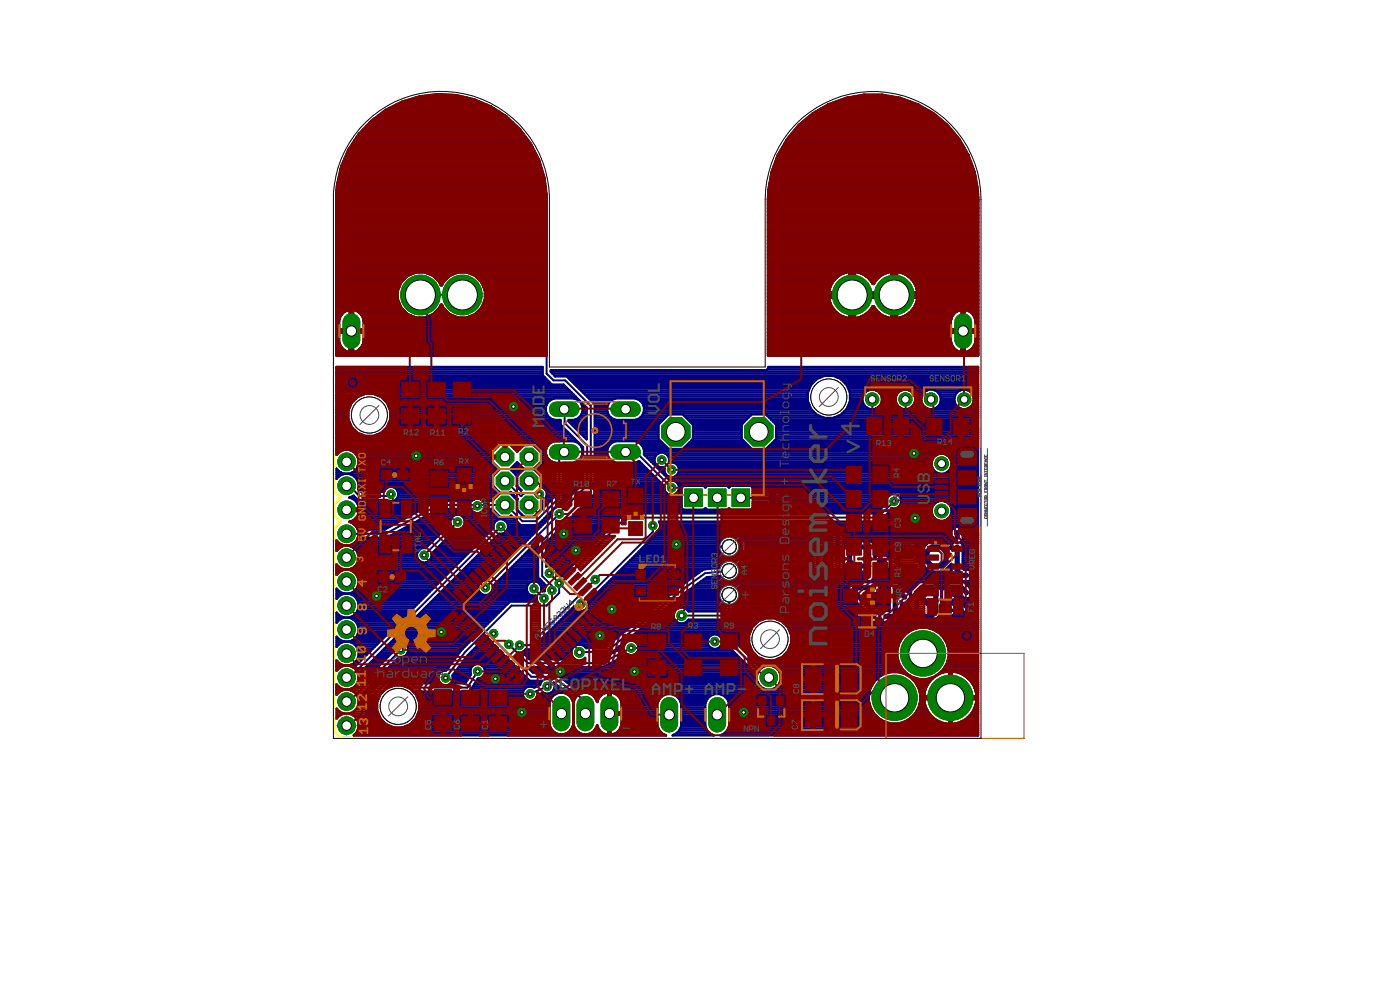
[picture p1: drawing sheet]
<svg xmlns="http://www.w3.org/2000/svg" width="148mm" height="105mm" viewBox="0 0 148 105" stroke-linecap="round" stroke-linejoin="round" font-family="sans-serif">
<path d="M81.8 52.8h.9M82.3 52.4v.8M35.7 76.8h2M36.7 75.8v2" fill="none" stroke="#000" stroke-width=".11"/>
<path d="M35.4 48.2l.6-.6h1.3l.7 .6v1.3l-.7 .6 .7 .7v1.2l-.7 .7 .7 .6v1.3l-.7 .6 .7 .7v1.2l-.7 .6 .7 .7v1.2l-.7 .7 .7 .6v1.3l-.7 .6 .7 .7v1.2l-.7 .7 .7 .6v1.3l-.7 .6 .7 .6v1.3l-.7 .6 .7 .7v1.2l-.7 .7 .7 .6v1.3l-.7 .6 .7 .7v1.2l-.7 .7h-1.3l-.6-.7v-1.2l.6-.7-.6-.6v-1.3l.6-.6-.6-.7v-1.2l.6-.7-.6-.6v-1.3l.6-.6-.6-.6v-1.3l.6-.6-.6-.7v-1.2l.6-.7-.6-.6v-1.3l.6-.6-.6-.7v-1.2l.6-.7-.6-.6v-1.2l.6-.7-.6-.6v-1.3l.6-.6-.6-.7v-1.2l.6-.7-.6-.6z" fill="none" stroke="#ff0" stroke-width=".21"/>
<g fill="none" stroke="#000080" stroke-width=".55">
<path d="M88.7 58.4l-.5-.5h-1l-.5 .5v1.5M88.7 56.9v3M91.9 59.9h-1.5l-.5-.5v-1l.5-.5h1.5v3M93.1 59.4h.5v.5h-.5zM94.8 57.9h1.6l.5 .5-.5 .5h-1.1l-.5 .5 .5 .5h1.6M98.1 58.4l.5-.5h1l.5 .5v1l-.5 .5h-1l-.5-.5zM101.3 57.9v2.5l.5 .5h.5M101.3 56.4v.5M92.5 62.2h-2v.5l2 2v.5M93.7 65.2h2.1M95.8 63.2l-1.1-1v3M97 62.7v2l.5 .5h1l.5-.5"/>
<path d="M97 62.7l.5-.5h1l.5 .5v2M97 62.7l2 2M102.3 62.7l-.5-.5h-1l-.5 .5v.5l2 2h-2"/>
</g>
<g fill="none" stroke="#000080" stroke-width=".21">
<path d="M57.8 37.6v.1v1.8l.8 .8h1.2l2.7 2.7v9.1l-5.1 5.2v3.7l1 1v.5M36.7 51.4h.1M36.7 51.4h.3l1 1.1h3.2l.2-.2M36.8 53.9l-.1 .1M48.4 55.2l-3.5 3.6M50.5 53.4v.1M53 55.7l-16 16h-.3M53.4 50.9l1.7 1.6 .4-.3h1l.3 .3 .3-.2M59.7 47.8l-.5 .6v4.3l-2.5 2.5h-1.4l-1.6-1.7h-.2l-.1-.1h-7l-5.6 3.1h-4.1M59.7 43.3l.1 1.5 2.3 2.4v4.2l-10.7 10.8M66.2 47.8v.1h1.2l3.7 3.7M69.1 55.6v.7l-7.6 7.6"/>
<path d="M70 48.7l1.1 1M71.6 57.9h5.6M71.6 57.6v.5M78.4 52.7h3.3v.1M81.9 52.8h.7M94.6 53.1l-1.7 1.7h-26.7l-6.9 6.9h-.1M42.4 68.8l-5.4 5.4-.3 .1M50.5 71.1l-1 1.7h-5.6l-.7-.8h-2.1l-2.8 2.8v.6l-1.3 1.4h-.3M52.2 67.1v.5l4 4h2.3l3.5 2.6v1.3M53.8 68.2l2.1 2h7.8l3.1-1.6M56.5 62.3l1.1 1M57.9 72.6l-1.8 .8"/>
<path d="M58.1 60.7l1.1 1M59.2 61.7v1.1l-1.4 1.3h-3.7l-4.9 4.9-2 2.8M63 61.3l-7 7h-1M75.6 67.9h1.6l3.8 3.8h.4M77.2 62.9v2.3h-5.1M77.2 60.4h.1l-2.7 .3-2.3 1.6-8.1 6.6-2.9 .1"/>
</g>
<g fill="#000080" stroke="#000080" stroke-width=".11">
<path d="M82.4 52.2h.7v1.2h-.7z"/>
<path d="M81.4 52.2h.7v1.2h-.7z"/>
</g>
<g fill="none" stroke="#000080" stroke-width=".25">
<path d="M35.6 39.8h21.9M35.6 40h22.1M35.6 39.5h21.8M35.6 39.3h21.8M35.6 39.1h21.8M35.6 38.9h21.8M58.3 39.3h45.2M58.5 39.5h45M58.7 39.8h44.8M60.2 40h26.6M81.2 39.1h22.3M81.3 38.9h22.2"/>
<path d="M87.3 39.8a2.28 2.28 0 0 0-1.5 3.5 2.28 2.28 0 0 0 3.8 0 2.28 2.28 0 0 0-1.4-3.5M88.7 40h14.8M35.6 43.3h1.3M35.6 58h.3M35.6 49.6l.4 .4 .4 .1-.4 .2-.4 .4zM35.6 57.2l.4 .4 .4 .1-.4 .3-.4 .3zM35.6 59.8l.4 .3 .4 .2-.4 .2-.4 .3zM35.6 57.8h9.7M35.6 47.1h17.2M35.6 60h.2M35.6 58.2h.1M35.6 57.5h.3"/>
<path d="M35.6 57.3h.1M35.6 50.7h.1M35.6 50.4h.3M35.6 50.2h.7M35.6 50h.4M35.6 49.8h.2M35.6 48h.2M35.6 47.8h.4M35.6 47.5h16.8M35.6 47.3h17M35.6 46.9h22.6M35.6 46.7h25.4"/>
<path d="M35.6 46.4h25.2M35.6 46.2h25M35.6 46h2.6M35.6 45.8h2.2M35.6 45.5h1.9M35.6 45.3h1.7M35.6 45.1h1.6M35.6 44.9h1.5M35.6 44.6h1.4M35.6 44.4h1.3M35.6 44.2h1.3M35.6 44h1.3"/>
<path d="M35.6 43.8h1.3M35.6 43.5h1.3M35.6 43.1h1.4M35.6 42.9h1.5M35.6 42.7h1.6M35.6 42.4h1.8M35.6 42.2h2.1M35.6 42h2.3M35.6 41.8h2.9M35.6 41.5h24.9M35.6 41.3h24.7M35.6 41.1h24.4"/>
<path d="M35.6 40.9h24.2M35.6 40.7h22.8M35.6 40.4h22.5M35.6 40.2h22.3M36.4 50.1h.5M36.8 54h7.7M36.9 50.1a1.26 1.26 0 0 1 1 1.7M37 55.2h.1M37 52.7l.4 .1 .3 .3M37.1 50.2h15.2M37.2 55.3h4.9M37.2 42.7a2.27 2.27 0 0 0 1.9 3.5 2.27 2.27 0 0 0 1.9-3.5"/>
<path d="M37.2 42.7a2.27 2.27 0 0 1 3.8 0M37.3 50h15.3M37.3 47.8h14.9M37.3 55.1h5.2M37.4 57.6l-.5 .1a1.3 1.3 0 0 1 1.1 1.3 1.3 1.3 0 0 1-1.1 1.3M37.4 52.5l-.4 .2M37.4 52.5h.1M37.4 58h7.7M37.4 57.5h8.1M37.4 52.9h.4M37.5 50.4h14.7M37.5 60h10.6"/>
<path d="M37.5 55.5h4.2M37.6 52.6l-.6 .1M37.6 49.8h15.2M37.6 48h14.5M37.6 54.9h5.3M37.7 58.2h6.7M37.7 57.3h8M37.7 53.1l.2 .3 .1 .4h-1.2v.3h1.2a1.28 1.28 0 0 1-1 1.1M37.7 53.1h8.4M37.7 50.7h14.5M37.7 59.8h10.6M37.7 55.8h3.5"/>
<path d="M37.8 49.5h14.9M37.8 48.2h14.3M37.8 58.4h6.4M37.8 57.1h8.2M37.8 54.7h5.5M37.8 50.9h14.4M37.8 59.5h6.9M37.8 56h3M37.8 53.3h7.9M37.9 49.3h14.6M37.9 48.4h15.4M37.9 58.7h6.2"/>
<path d="M37.9 51.8l.3 .2h2.4a.78 .78 0 0 1 1-.5 .78 .78 0 0 1 .5 1M37.9 54.4h5.8M37.9 59.3h6.4M37.9 53.5h7.4M37.9 51.8h2.9M37.9 51.1h14.3M38 48.6a1.29 1.29 0 0 1-1.1 1.5M38 59.1h6.2M38 58.9h6.1M38 51.5h3.2M38 51.3h14.2M38 49.1h14.3"/>
<path d="M38 48.9h14.1M38 48.6h14.1M38 54.2h6.1M38 53.8h6.9M38.1 52h2.6M39.7 41.8h21M39.9 46h20.4M40.3 42h20.6M40.4 45.8h19.7M40.5 42.2h18.1M40.6 45.5h19.3M40.8 42.4h17.4"/>
<path d="M40.9 45.3h18.8M41 42.7h16.9M41 45.1h18.5M41 56.9h5.2M41.1 42.9h16.7M41.1 44.9h18.2M41.2 43.1h16.6M41.2 44.6h18.1M41.3 43.3h16.5M41.3 44.4h17.3M41.3 44.2h16.9M41.3 44h16.7"/>
<path d="M41.3 43.8h16.5M41.3 43.5h16.5M41.4 56.6h5M41.6 51.5h10.7M41.8 56.4h4.8M41.9 52.9h8.2M41.9 51.8h10.6M42.1 52.6h10.3M42.1 52h10.6M42.1 52.5a.77 .77 0 0 1-1.2 .4h-3l-.5-.4M42.1 52.4h10.6M42.1 52.2h10.8"/>
<path d="M42.2 56.2h4.7M42.6 56h4.5M43.1 55.8h4.2M43.5 55.5h4M43.9 55.3h3.7M44.3 55.1h3.3M44.7 54.9h3.1M44.7 58a.78 .78 0 0 0-.6 .9 .78 .78 0 0 0 1 .6 .78 .78 0 0 0 .6-.9M45.1 59.5h3.5M45.1 54.7h2.8M45.5 59.3h3.3M45.5 54.4h7.1"/>
<path d="M45.6 59.1h3.4M45.7 58.6h.1M45.7 58.9h3.5M45.7 58.7h3.8M45.9 58.4h3.8M45.9 54.2h4.2M46.1 58.2h3.8M46.1 53.1l-5.4 2.9h-2.8l-.1-.2-.4-.4-.4-.2M46.3 58h3.8M46.3 54h3.6M46.5 57.8h3.9M46.8 57.5h3.8"/>
<path d="M47 57.3h3.8M47.2 57.1h3.8M47.4 56.9h3.8M47.6 55.1a.78 .78 0 0 1 .8-.7 .78 .78 0 0 1 .8 .7M47.6 55.1v.3l-2.5 2.6M47.6 56.6h3.9M47.9 56.4h3.8M48.1 56.2h3.8M48.7 56h3.4M48.9 54.7h4M49 55.8h3.2M49.1 54.9h5.3"/>
<path d="M49.1 55.5h3.1M49.2 55.1a.76 .76 0 0 1-.9 .9l-2.6 2.6M49.2 55.3h3.1M49.2 55.1h3.3M49.4 60h3.6M49.6 59.8h3.6M49.8 59.5h3.6M49.9 54l-.1-.1h-3.3l-5.5 3h-3.1l-.1 .3-.4 .4M50 59.3h3.7M50.2 59.1h3.7M50.5 58.9h3.6M50.7 58.7h3.6"/>
<path d="M50.9 58.4h3.6M50.9 54.2h1.5M50.9 52.9h1.3M50.9 52.9a.78 .78 0 0 0-.9 .1h-3.7l-.2 .1M51.1 58.2h3.7M51.2 54h1M51.4 58h3.6M51.6 57.8h3.6M51.8 57.5h3.6M52 57.3h3.6M52.2 55.9h.1M52.2 55.9a.78 .78 0 0 1 .7-1 .78 .78 0 0 1 .9 .9 .78 .78 0 0 1-1 .7"/>
<path d="M52.2 55.9l-14.8 14.7M52.2 57.1h3.7M52.5 56.9h3.6M52.7 56.6h3.6M52.8 56.5l-14.9 14.9 .1 .6M52.8 56.5h.1M52.9 52.2l-.7 .8h-1.1l-.2-.1M52.9 52.2h1.1M53.3 47.1h.3M53.3 48.2h.3M53.3 48h.3M53.3 47.8h.3"/>
<path d="M53.3 47.5h.3M53.3 47.3h.3M53.3 56.4h3.2M53.5 55.1h1.1M53.6 56.2h3.2M53.7 55.3h1.1M53.7 56h3.3M53.8 55.8h3.4M53.8 55.5h1.3M54 52.2l.7 .7M54 52.2l.1-.1 .7 .7-.1 .1M54 52.2h.2"/>
<path d="M54 54.7h.2M54 47.1h4M54.1 49.8h1.2M54.1 49.5h1.3M54.2 60h2.7M54.2 52.4h.2M54.3 47.3h.9M54.3 50h.8M54.4 49.3h.7M54.4 59.8h2.5M54.4 52.6h.2M54.5 47.5h.5"/>
<path d="M54.5 50.2h.4M54.6 49.1h.3M54.7 59.5h2.2M54.7 52.9h.1M54.7 53.8h.1M54.7 50.9h.1M54.7 54l.8 .7M54.7 50.4v1M54.7 52.9v1.1M54.7 51.4l.4 .5zM54.7 54h.1M54.7 53.5h.1"/>
<path d="M54.7 53.3h.1M54.7 53.1h.1M54.7 51.3h.1M54.7 51.1h.1M54.7 50.7h.1M54.7 50.4h.1M54.7 47.8h.1M54.8 51.5h.1M54.9 59.3h2M54.9 54.2h.1M55 51.8h.1M55.1 59.1h1.8"/>
<path d="M55.2 54.4h.1M55.3 58.9h1.6M55.4 54.7h.1M55.5 49.6l-.8 .8M55.5 47.1l-.8 .7-.7-.8h-.4v1.2h-1.5v-.4l.8-.8h.4v1.5h-1.2v.4l.8 .8-.7 .7v1l.7 .8M55.5 49.6l-.8-.7-.7 .8 .7 .7M55.5 49.6h1M55.5 58.7h1.4M55.8 58.4h1.1M56 58.2h.9M56.2 58h.7M56.4 57.8h.5"/>
<path d="M56.5 49.6l.8 .8v1l-.2 .1a.78 .78 0 0 1 .8 1M56.5 47.1l.8 .7v1.1l-.8 .7M56.6 54.7h.1M56.6 49.5h2.2M56.6 57.5h.3M56.6 49.8h2.2M56.7 47.3h1.2M56.8 54.4h.1M56.8 49.3h2M56.9 50h1.9M56.9 57.3h.1M56.9 55.5h.5"/>
<path d="M57 47.5h.8M57 54.2h.1M57 49.1h1.8M57.1 50.2h1.7M57.1 55.3h.6M57.2 47.8h.6M57.2 54h.1M57.3 53.8h.2M57.3 50.9h1.5M57.3 53.5h.4M57.3 53.3h.6M57.3 53.1h.9"/>
<path d="M57.3 51.3h1.5M57.3 51.1h1.5M57.3 50.7h1.5M57.3 50.4h1.5M57.3 48.9h1.1M57.3 48.6h.8M57.3 48.4h.6M57.3 48.2h.5M57.3 48h.5M57.3 51.5h1.5M57.4 55.1h.5M57.6 54.9h.5"/>
<path d="M57.6 52.9h.8M57.6 51.8h1.2M57.8 43.5a1.22 1.22 0 0 0 1.5 .9v.6l2.4 2.3v3.9l-2.5 2.4-.5 .1M57.8 52.6h.8M57.8 59.3h3.3M57.8 58h4.6M57.8 57.8h4.8M57.8 59.8h2.8M57.8 59.5h3.1M57.8 59.1h3.5M57.8 58.9h3.7M57.8 58.7h3.9"/>
<path d="M57.8 58.4h4.2M57.8 58.2h4.4M57.8 57.5h5.1M57.8 52h1M57.8 54.7h.5M57.9 52.5l-.4 .5-.2 .1v.9l-.8 .7M57.9 52.4h.9M57.9 52.2h.9M57.9 57.3h5.2M57.9 42.7l.4-.4 .4-.1h2l.5 .1 .3 .4M57.9 42.7l-.1 .4v.4M58 54.4h.4"/>
<path d="M58.1 57.1h5.2M58.3 54.2h.1M58.4 56.9h5.1M58.4 54.5v.1M58.4 54.5l-6.9 6.9M58.5 60h1.9M58.5 54h.1M58.5 54l-.1 .5M58.6 56.6h5.2M58.7 53.8h.1M58.8 56.4h5.2M58.9 53.5h.4"/>
<path d="M59 56.2h5.2M59.2 53.3h.4M59.2 56h5.2M59.4 53.1l-2.5 2.5h-1.8l-1-1-.1 .1h-1.1l-.7-.8h-1a.77 .77 0 0 1-1.3 .1M59.4 53.1h.4M59.5 55.8h5.1M59.6 52.9v-3.9h1.1a1.17 1.17 0 0 0 1-1.2 1.17 1.17 0 0 0-1-1.1h-2a1.16 1.16 0 0 0-1 1.2 1.16 1.16 0 0 0 1.1 1.1v3.5l-2.3 2.2h-1M59.6 50.9h2.1M59.6 52.9l-.2 .2M59.6 52.6h.6M59.6 52.9h.4M59.6 52.4h.9"/>
<path d="M59.6 52.2h1.1M59.6 52h1.3M59.6 51.8h1.5M59.6 51.5h1.7M59.6 51.3h2M59.6 51.1h2.1M59.6 50.7h2.1M59.6 50.4h2.1M59.6 50.2h2.1M59.6 50h2.1M59.6 49.8h2.1M59.6 49.5h2.1"/>
<path d="M59.6 49.3h2.1M59.6 49.1h2.1M59.7 55.5h5.2M59.9 55.3h5.2M60.1 55.1h5.2M60.2 44.6h1.9M60.4 54.9h5.1M60.4 40.2h26M60.5 44.9h1.6M60.6 54.7h5.1M60.6 40.4h25.5M60.7 45.1h1.4"/>
<path d="M60.8 54.4h5.2M60.8 44.4h1.3M60.8 40.7h25.1M60.9 42.2h.3M60.9 45.3h1.2M61 48.9h.7M61 54.2h31.9M61 40.9h24.8M61.1 45.5h1M61.2 46.9h.1M61.2 44.2h.9M61.3 54h31.8"/>
<path d="M61.3 42.4h.1M61.3 41.1h24.4M61.3 48.6h.4M61.3 45.8h.8M61.4 47.1h.1M61.5 53.8h10.6M61.5 44h.6M61.5 42.7l.2 .4v.4M61.5 42.7h.1M61.5 41.3h24.1M61.5 48.4h.2M61.6 47.3h.1"/>
<path d="M61.6 46h.5M61.6 43.8h.5M61.6 42.9h.2M61.6 48.2h.1M61.6 47.5h.1M61.7 43.5a1.19 1.19 0 0 1-1.5 .9v.2l1.9 1.9v-3.4l-2.5-2.4h-1.2l-1-1v-.9h-21.8v9.3a1.29 1.29 0 0 1 1.3-.5 1.29 1.29 0 0 1 1.1 1M61.7 43.3h.4M61.7 48h.1M61.7 47.8h.1M61.7 43.5h.4M61.7 43.1h.3M61.7 53.5h10.4"/>
<path d="M61.7 41.5h23.8M61.8 46.2h.3M61.9 53.3h10.2M61.9 41.8h23.6M62 46.4h.1M62.1 53.1h10M62.1 42h23.4M62.4 52.9h9.7M62.4 42.2h2.7M62.6 52.6h9.5M62.6 42.4h2.1M62.8 52.4h9.3"/>
<path d="M62.8 42.7h1.6M62.9 43.3h1.4M62.9 50.9h6.8M62.9 47.1h1.6M62.9 52.2h7.7M62.9 52h7.5M62.9 51.8h7.4M62.9 51.5h7.4M62.9 51.3h7.3M62.9 51.1h7M62.9 50.7h6.6M62.9 50.4h6.4"/>
<path d="M62.9 50.2h6.1M62.9 50h5.9M62.9 49.8h5.7M62.9 49.5h5.5M62.9 49.3h5.3M62.9 49.1h5M62.9 48.9h2M62.9 48.6h1.7M62.9 48.4h1.5M62.9 48.2h1.4M62.9 48h1.4M62.9 47.8h1.4"/>
<path d="M62.9 47.5h1.4M62.9 47.3h1.5M62.9 46.9h1.8M62.9 46.7h7M62.9 46.4h6.8M62.9 46.2h6.8M62.9 46h6.8M62.9 45.8h6.8M62.9 45.5h6.8M62.9 45.3h6.8M62.9 45.1h6.8M62.9 44.9h6.8"/>
<path d="M62.9 44.6h7.1M62.9 44.4h2.2M62.9 44.2h1.8M62.9 44h1.6M62.9 43.8h1.4M62.9 43.5h1.4M62.9 43.1h1.4M62.9 42.9h1.4M64.3 43.5l.1 .5 .3 .3 .5 .1h2l.5-.1 .3-.3 .2-.5M64.4 42.7l-.1 .4v.4M64.4 42.7l.3-.4 .5-.1h2l.5 .1 .3 .4M64.7 46.9a1.18 1.18 0 0 0-.4 1.2 1.18 1.18 0 0 0 .9 .9h2l.4-.2 2.7 2.7"/>
<path d="M64.7 46.9l.5-.2h2l.5 .2M66 60h10.2M66.2 59.8h10.1M66.5 59.5h10M66.7 59.3h19.4M66.9 59.1h19.2M67.1 58.9h9.5M67.3 44.4h2.9M67.4 58.7h8.9M67.4 42.2h18.1M67.5 48.9h.2M67.6 58.4h8.6"/>
<path d="M67.7 46.9l.3 .3 .2 .4v.5l2.8 2.8M67.7 46.9h2.4M67.7 44.2h2.7M67.8 42.4h17.7M67.8 58.2h8.3M67.9 47.1h2.4M68 44h2.6M68 42.7l.2 .4v.4M68 42.7h17.6M68 58h8.1a.98 .98 0 0 1 1.2-1.2v-.1a1.17 1.17 0 0 1 1 1.1v.2h7.9M68.1 47.3h2.4M68.1 43.8h18.2"/>
<path d="M68.1 42.9h17.6M68.1 47.5h35.4M68.2 43.3h17.7M68.2 48h1.5M68.2 47.8h35.3M68.2 43.5h17.9M68.2 43.1h17.5M68.2 57.8h7.9M68.3 48.2h1.1M68.5 57.5h7.6M68.5 48.4h.8M68.7 57.3h7.5"/>
<path d="M68.7 48.6h.6M68.9 57.1h7.5M68.9 48.9h.4M69.1 56.9h7.6M69.2 49.1h.2M69.3 56.6h18.8M69.4 49.3h.2M69.5 56.4h18.8M69.6 49.5h.7M69.6 56.2h31.1M69.8 56h31M69.8 55.3h33.7"/>
<path d="M69.8 49.8h.5M69.9 55.8h33.6M69.9 55.5h33.6M70 50h.4M70.3 50.2h.2M70.3 49.6h.1M70.4 48h33.1M70.5 50.4h.3M70.7 48.2h28.3M70.7 50.7h32.8M70.8 48.4h28M70.8 48.6h27.9"/>
<path d="M70.8 48.9h27.8M70.9 49a.78 .78 0 0 1 1 .7 .78 .78 0 0 1-.9 .8 .78 .78 0 0 1-.7-.9M70.9 50.9h32.6M71 49l-.2-.2a.79 .79 0 0 0-.7-.9 .79 .79 0 0 0-.9 .8 .79 .79 0 0 0 1 .7l.1 .2M71.2 50.9a.78 .78 0 0 1 .7 .9 .78 .78 0 0 1-1 .6 .78 .78 0 0 1-.6-.9M71.4 50.4h32.1M71.5 49.1h27.1M71.6 52.2h.5M71.6 51.1h31.9M71.7 50.2h31.8M71.8 49.3h26.8M71.8 52h.3"/>
<path d="M71.8 51.3h31.7M71.8 50h27.3M71.8 49.5h26.9M71.9 51.8h.2M71.9 51.5h.3M71.9 49.8h26.9M72.1 53.8l.2 .2h2.2l.2-.2 .1 .2h2.2l.2-.2 .1 .2h2.2l.2-.2M72.1 53.8v-2.2l.2-.2h2.2l.2 .2 .1-.2h2.2l.2 .2 .1-.2h2.2l.2 .2v.7h1.4v-.3l.2-.2h1.4v.6h.1v-.6l.5 .1 .2 .2v.7h-.4h.4l-.1 .9-.3 .1h-.3v-.6h-.1v.6h-.5M72.4 44h7M72.5 47.3h6.8M72.6 44.2h6.6M72.7 47.1h6.4"/>
<path d="M72.8 44.4h6.2M72.9 46.9h6M73 44.6h5.8M73.2 46.7h5.5M73.3 44.9h5.2M73.3 46.4h5.2M73.3 46.2h5.2M73.3 46h5.2M73.3 45.8h5.2M73.3 45.5h5.2M73.3 45.3h5.2M73.3 45.1h5.2"/>
<path d="M74.6 51.5h.1M76.1 58a1.02 1.02 0 0 0 1.2 .9v.1a1.17 1.17 0 0 0 1-1M77.1 51.5h.1M77.7 56.9h10.4M77.7 58.9h8.4M77.8 59.5h8.3M78 57.1h10.1M78 58.7h8.1M78 59.8h8.1M78.2 60h7.9M78.2 58.4h7.9M78.2 57.3h8.7"/>
<path d="M78.3 57.5h8.4M78.3 58.2h7.8M78.3 57.8h8.1M79.6 51.5h23.9M79.7 53.8v-.7h1.4v.5l.2 .2M79.7 53.8h2.5M79.7 53.5h1.4M79.7 53.3h1.4M79.7 52.2h1.4M79.7 52h1.5M79.7 51.8h23.8M81.2 44h5.4"/>
<path d="M81.3 47.3h22.2M81.4 44.2h5.8M81.5 47.1h22M81.6 44.4h21.9M81.7 46.9h21.8M81.9 44.6h21.6M81.9 46.7h21.6M82.1 44.9h21.4M82.1 46.4h21.4M82.1 46.2h21.4M82.1 46h21.4M82.1 45.8h21.4"/>
<path d="M82.1 45.5h21.4M82.1 45.3h21.4M82.1 45.1h21.4M82.7 53.8h.1M82.7 53.5h.1M82.7 53.3h.1M82.7 52.2h.1M82.7 52h.1M83.3 53.8h10M83.4 52h20.1M83.5 52.6h10.4M83.5 53.5h10"/>
<path d="M83.5 53.3h10.2M83.5 53.1h10.3M83.5 52.9h10.4M83.5 52.4h10.6M83.5 52.2h20M86.4 57.8l.5-.5h1.2v-.7l.3-.3h.5l.4 .3v3.6l-.4 .3h-.5l-.3-.3v-1.6l-.2-.1h-.5l-.2 .1v1.6l-.3 .3h-.5l-.3-.3v-2.1zM87.2 59.3h.9M87.2 60h.9M87.2 59.8h.9M87.2 59.5h.9M87.2 59.1h.9M87.2 58.9h.9"/>
<path d="M87.2 58.7h.9M88.3 44.2h15.2M88.8 44h14.7M89 56.4h11.7M89.1 40.2h14.4M89.1 43.8h14.4M89.3 59.3h.1M89.3 58h.2M89.3 57.8h.4M89.3 60h.4M89.3 59.8h.1M89.3 59.5h.1"/>
<path d="M89.3 59.1h.1M89.3 58.9h.1M89.3 58.7h.1M89.3 58.4h.1M89.3 58.2h.1M89.3 57.5h.6M89.3 57.3h.8M89.3 57.1h11.4M89.3 56.9h11.4M89.3 56.6h11.4M89.3 40.4h14.2M89.3 43.5h14.2"/>
<path d="M89.5 40.7h14M89.6 43.3h13.9M89.7 40.9h13.8M89.7 43.1h2M89.7 41.1h13.8M89.8 42.9h1.7M89.9 41.3h2M89.9 42.7h1.5M89.9 41.5h1.7M90 42.4h1.3M90 42.2h1.3M90 42h1.3"/>
<path d="M90 41.8h1.4M90.2 57.3h2l.3 .3v1.5l.3-.3h1l.4 .3v1.1l-.4 .3h-1l-.3-.3v1l-.3 .3h-.5l-.4-.3v-.7h-1.1l-.9-.9v-1.5zM92.1 43.3a1.06 1.06 0 0 1-.7-1.6 1.06 1.06 0 0 1 1.8 0 1.06 1.06 0 0 1-.7 1.6M92.2 57.3h2.4M92.4 57.5h1.9M92.5 58h1.7M92.5 57.8h1.7M92.5 58.9h.3M92.5 58.7h2.2M92.5 58.4h2M92.5 58.2h1.8M92.7 41.3h2.7"/>
<path d="M92.9 43.1h2.3M93 41.5h2.1M93.2 55.1h6.1M93.2 42.9h1.8M93.2 41.8h1.7M93.3 42.7h1.5M93.3 42h1.5M93.3 42.4h1.5M93.3 42.2h1.5M93.4 54.9h5.6M93.6 54.7h5.1M93.8 53.2h.1"/>
<path d="M93.8 53.2a.78 .78 0 0 1 .7-.9 .78 .78 0 0 1 .9 .8 .78 .78 0 0 1-1 .7M93.8 53.2l-1.1 1.1h-26.6l-6.7 6.7-.4-.1-.1-.1M93.9 54.4h4.8M93.9 58.9h.6M94.1 54.2h4.5M94.1 59.1h.2M94.2 59.3h.1M94.2 60h.4M94.2 59.8h.1M94.2 59.5h.1M94.3 54h4.3M94.4 53.8l-1.3 1.4h-23.4a.74 .74 0 0 1-.2 1.1v.2l-7.2 7.3"/>
<path d="M94.4 53.8h.1M94.7 58.7l-.5 .4v.5l.9 .9h2l.4-.3v-.6l-.4-.3M94.7 58.7l.2-.2h-.3l-.4-.4v-.5l.4-.3h2l.9 .8v.5l-.7 .7h.7M94.9 53.8h3.7M95.1 52.4h8.4M95.2 53.5h3.5M95.3 52.6h8.2M95.3 53.3h3.6M95.4 52.9h8.1M95.4 53.1h3.9M95.6 43.3a1.06 1.06 0 0 1-.7-1.6 1.06 1.06 0 0 1 1.8 0 1.06 1.06 0 0 1-.7 1.6M96.2 41.3h1.9"/>
<path d="M96.5 43.1h1.4M96.5 41.5h1.3M96.6 57.3h1.7M96.7 42.9h1M96.7 41.8h.9M96.8 42.7h.8M96.8 42h.7M96.8 57.5h1.3M96.9 42.4h.6M96.9 42.2h.6M97 59.1h.5M97.1 57.8h.8"/>
<path d="M97.2 58.9h.3M97.3 58h.4M97.3 59.5h.2M97.4 58.7h.1M97.5 60h.4M97.5 59.8h.1M97.5 58.4h.1M97.5 58.2h.1M98.3 43.3a1.06 1.06 0 0 1-.6-1.6 1.06 1.06 0 0 1 1.7 0 1.06 1.06 0 0 1-.7 1.6M98.4 57.3h1.5l.8 .8v-.5l.3-.2-.3-.3v-1l.3-.3h.5l.4 .3v1l-.3 .3 .3 .2v2.6l.1 .1h.6l.3 .4v.5l-.3 .3h-1l-.9-.9v-.9l-.8 .8h-1.5l-.9-.9v-1.5zM98.6 48.9a1.07 1.07 0 0 1 1.1-.9 1.07 1.07 0 0 1 1 .9M98.6 48.9v.4l.1 .4 .4 .3"/>
<path d="M99 41.3h2.6M99.2 43.1h2.2M99.3 41.5h2M99.4 42.9h1.8M99.4 41.8h1.7M99.5 42.7h1.6M99.5 42h1.5M99.6 42.4h1.4M99.6 42.2h1.4M99.9 57.3h1M100 55.1h3.5M100.1 53.1h3.4"/>
<path d="M100.1 57.5h.7M100.2 50h3.3M100.3 48.2h3.2M100.3 57.8h.4M100.4 54.9h3.1M100.4 60h.3M100.4 53.3h3.1M100.5 49.8h3M100.5 48.4h3M100.6 58h.1M100.6 54.7h2.9M100.6 53.5h2.9"/>
<path d="M100.6 59.8h.1M100.6 49.5h2.9M100.6 48.6h2.9M100.6 54.4h2.9M100.7 53.8h2.8M100.7 49.3h2.8M100.7 48.9a1.08 1.08 0 0 1-.4 1.1 1.08 1.08 0 0 1-1.2 0M100.7 54.2h2.8M100.7 54h2.8M100.7 49.1h2.8M100.7 48.9h2.8M101.7 57.3h1.8"/>
<path d="M101.7 56h1.8M101.8 57.5h1.7M101.9 59.3h1.6M101.9 58h1.6M101.9 57.8h1.6M101.9 60h1.6M101.9 59.8h1.6M101.9 59.5h1.6M101.9 59.1h1.6M101.9 58.9h1.6M101.9 58.7h1.6M101.9 58.4h1.6"/>
<path d="M101.9 58.2h1.6M101.9 57.1h1.6M101.9 56.9h1.6M101.9 56.6h1.6M101.9 56.4h1.6M101.9 56.2h1.6M102.4 41.3h1.1M102.7 43.1h.8M102.8 41.5h.7M102.9 42.9h.6M102.9 42.9a1.06 1.06 0 0 0-.4-1.6 1.06 1.06 0 0 0-1.5 .6 1.06 1.06 0 0 0 .8 1.4M102.9 42.9l-.3 .2-.4 .2"/>
<path d="M103 41.8h.5M103 42.7h.5M103 42h.5M103.1 42.4h.4M103.1 42.2h.4M35.6 70.6h.4M35.6 63.3h.1M35.6 68h.7M35.6 72.5l.4 .3 .4 .2-.4 .2-.4 .3zM35.6 64.8l.4 .4 .4 .2-.4 .2-.4 .3zM35.6 67.4l.4 .3 .4 .2-.4 .2-.4 .4zM35.6 73.3h.2"/>
<path d="M35.6 73.1h.6M35.6 72.9h.5M35.6 72.6h.2M35.6 70.9h.2M35.6 70.4h.7M35.6 70.2h.3M35.6 70h.1M35.6 68.4h.1M35.6 68.2h.3M35.6 67.8h.4M35.6 67.5h.2M35.6 65.7h.2"/>
<path d="M35.6 65.5h.4M35.6 65.3h.7M35.6 65.1h.3M35.6 64.9h.1M35.6 63.1h.3M35.6 62.9h.7M35.6 62.6h.4M35.6 62.4h.2M35.6 60.6h.2M35.6 60.4h.5M35.6 60.2h.6M36 62.6l-.4-.3v1.1l.4-.4 .4-.2"/>
<path d="M36 62.6l.4 .2M36.4 60.3h.5M36.4 73h.5M36.4 70.4h.5M36.4 70.4l-.4-.1-.4-.4v1.1l.4-.4M36.4 70.4l-.4 .2M36.4 67.9h.5M36.4 65.4h.5M36.4 62.8h.5M36.9 62.8a1.3 1.3 0 0 1 1.1 1.3 1.3 1.3 0 0 1-1.1 1.3M36.9 65.4a1.3 1.3 0 0 1 1.1 1.2 1.3 1.3 0 0 1-1.1 1.3M36.9 67.9a1.3 1.3 0 0 1 1.1 1.3 1.3 1.3 0 0 1-1.1 1.2"/>
<path d="M36.9 73l.5 .2M36.9 70.4l.5 .2M36.9 60.3l.5 .2 .4 .3M37 70.4h.7M37 62.9h8.2M37.1 68h3M37.1 65.3h5.7M37.2 73.1h.3M37.2 60.2h10.7M37.2 72.9h.5M37.3 60.4h10.4M37.3 67.8h3.1"/>
<path d="M37.3 65.5h5.3M37.4 70.6h.1M37.4 73.2h.1M37.4 62.6l-.5 .2M37.4 62.6h8.1M37.5 70.2h.4M37.5 63.1h7.5M37.5 68.2h2.4M37.5 65.1h5.5M37.5 77.7h26.7M37.5 72.6h.5M37.5 60.6h10"/>
<path d="M37.6 67.5h3M37.6 65.7h4.8M37.6 62.4h8.1M37.7 63.3h7.1M37.7 70h.4M37.7 68.4h2M37.7 64.9h5.5M37.7 77.5h21M37.8 72.4h.4M37.8 72.4l-.4 .4-.5 .2M37.8 60.8l.2 .5M37.8 60.9h9.4"/>
<path d="M37.8 66h4.3M37.8 67.3h3M37.8 62.2h8.1M37.8 64.6h5.7M37.8 68.6h1.7M37.8 69.7h.6M37.8 63.5h6.8M37.8 77.3h20.6M37.9 72.2h.5M37.9 67.1h3.1M37.9 66.2h4M37.9 61.1h9.1"/>
<path d="M37.9 62h8.2M37.9 69.5h.7M37.9 63.8h6.4M37.9 74h.6M37.9 77.1h20.4M37.9 68.9h1.3M37.9 64.4h5.8M38 61.3v.5l-.2 .5-.4 .3M38 66.4h3.7M38 72l-.2 .4M38 76.9h3.4M38 76.6h2.9"/>
<path d="M38 76.4h2.6M38 74.4h.1M38 74.2h.3M38 72h.6M38 71.8h.8M38 71.5h1.1M38 69.3h.8M38 69.1h1M38 66.9h3.3M38 66.6h3.5M38 64.2h5.9M38 64h6.1"/>
<path d="M38 61.7h8.4M38 61.5h8.6M38 61.3h8.8M38 71.3h1.3M38.1 73.7h.6M38.2 76.2h2.2M38.2 71.1h1.3M38.3 73.5h.7M38.4 76h1.8M38.5 70.9h1.2M38.5 73.3h.7M38.6 75.8h1.5"/>
<path d="M38.7 70.6h1.2M38.7 73.1h.7M38.8 75.5h1.2M38.8 75.3h1.1M38.8 75.1h1.1M38.8 74.9h1.1M38.9 70.4h1.3M38.9 72.9h.7M39.1 74.6h.8M39.1 70.2h1.3M39.2 72.6h.7M39.3 74.4h.6"/>
<path d="M39.3 70h1.3M39.4 72.4h.7M39.5 74.2h.5M39.6 69.7h1.2M39.6 72.2h.7M39.7 74h.3M39.8 69.5h1.3M39.8 72h.7M40 73.7h.1M40 69.3h1.3M40 71.8h.7M40.2 73.5h.1"/>
<path d="M40.2 69.1h1.3M40.3 71.5h6.1M40.4 73.3h.1M40.5 68.9h1.2M40.5 71.3h6M40.6 73.1h.1M40.7 68.6h1M40.7 71.1h6M40.9 72.9h.1M40.9 68.4h.8M40.9 70.9h6.4M41.1 72.6h.3"/>
<path d="M41.1 68.2h.8M41.2 70.6h6.3M41.4 68h8.3M41.4 70.4h6.2M41.6 67.8h8.3M41.6 70.2h6.2M41.7 68.9h.1M41.7 68.9l-4.3 4.3M41.8 67.5h8.3M41.8 70h6.1M42 67.3h8.3M42.1 69.7h6"/>
<path d="M42.2 67.1h8.3M42.3 69.5l-4.4 4.4v.6l3-2.9h2.5l.7 .7h2.6a.72 .72 0 0 1-.2-1M42.3 69.5v.1M42.3 69.5h6M42.3 68a.77 .77 0 0 0-.6 .9M42.5 66.9h8.3M42.6 68a.79 .79 0 0 1 .6 .8 .79 .79 0 0 1-.6 .7M42.7 66.6h8.3M42.8 72.6h.4M42.9 66.4h8.3M42.9 76.9h15.3M42.9 68.2h6.5"/>
<path d="M43 69.3h5.5M43.1 68.4h6.1M43.1 69.1h5.5M43.1 66.2h8.3M43.2 68.9h5.6M43.3 66h8.3M43.4 72.9h.1M43.4 76.6h14.7M43.5 71.8h2.9M43.6 65.7h8.3M43.6 73.1h.1M43.6 76.4h14.5"/>
<path d="M43.8 72h2.6M43.8 65.5h8.3M43.8 73.3h11.5M43.9 76.2h14.2M44 72.2h2.5M44 65.3h8.3M44 73.5h11.3M44.1 76h14M44.1 73.7h11.3M44.2 75.8h13.9M44.2 74h11.3M44.2 75.5h13.9"/>
<path d="M44.2 65.1h8.3M44.3 74.2h11.6M44.3 75.3h13.8M44.4 75.1h13.7M44.4 74.9h13.7M44.4 74.6h13.7M44.4 74.4h13.7M44.5 64.9h8.3M44.7 64.6h8.3M44.9 64.4h8.3M45.1 64.2h8.3M45.4 64h8.3"/>
<path d="M45.6 63.8h8.3M45.8 63.5h11M46 63.3h10.8M46.2 63.1h10.5M46.5 62.9h4.5M46.7 62.6h4M46.9 62.4h3.7M47.1 62.2h3.5M47.3 62h3.3M47.6 61.7h3.1M47.8 61.5h3.2M47.8 72.2h1.5"/>
<path d="M47.9 72h1.6M47.9 71.5h1.8M47.9 71.8h1.7M48 71.3h1.8M48 61.3h3.6M48.2 71.1h1.6M48.2 61.1h3.7M48.4 70.9h1.4M48.5 60.9h3.6M48.5 70.6h1.4M48.7 60.6h3.6M48.7 70.4h1.4"/>
<path d="M48.9 70.2h5.3M48.9 60.4h3.6M49 68.6l-1.8 2.4-.5 .1-.2 .2M49 70h5M49.1 60.2h3.7M49.2 69.7h4.5M49.4 69.5h4.1M49.6 69.3h3.7M49.8 69.1h3.3M49.8 73.1h5.6M49.9 72.9h5.7M50 68.9h2.9"/>
<path d="M50.1 72.6h6.7M50.2 72.4h7M50.2 68.6h2.4M50.3 72.2h7M50.4 68.4h2M50.5 72h5.5M50.7 68.2h1.5M50.7 62.6a.79 .79 0 0 0 1.3 0M50.9 68h1.1M50.9 71.8h4.9M51 70.4l.2 .2M51 70.4a.78 .78 0 0 0-1.1 .2"/>
<path d="M51 70.4h3.4M51.1 67.8h.7M51.2 71.5h4.3M51.2 70.6a.77 .77 0 0 1-.6 1.2l-.7 1.1a.47 .47 0 0 1-.6 .3h-5.5l-.8-.8h-1.7l-2.5 2.6v.6l-.9 .9a1.21 1.21 0 0 1-.5 1.3h33.1l-.4-.1-.3-.4-.2-.5v-2.3a1.3 1.3 0 0 1 1.2-1.1 1.3 1.3 0 0 1 1.3 1.1v2.3l-.2 .5M51.2 70.6h3.4M51.3 71.3h4M51.3 70.9h3.6M51.3 71.1h3.8M51.3 67.5h.3M51.5 61.4a.79 .79 0 0 0-.8 .4 .79 .79 0 0 0 0 .8M51.5 61.4h.1M51.8 67.7l-.3-.4-2 2-1.6 2.2a.71 .71 0 0 1-.2 .8h1.5l.6-.9v-.5l.1-.3"/>
<path d="M51.8 67.7h.1M51.8 67.7l4.2 4.4h1.4l-.1 .1M51.8 62.9h4.2M52 62.6h3.8M52.1 62.4h3.7M52.2 62v.1M52.2 62v.4l-.2 .2M52.2 62l4.7-4.8v3.9l.9 .9-.1 .6h-.3M52.2 62.2h3.6M52.2 62h3.6M52.4 61.7h3.6M52.7 61.5h3.6"/>
<path d="M52.9 61.3h4.2M53.1 61.1h3.8M53.3 60.9h3.6M53.5 60.6h3.4M53.8 60.4h3.1M54 60.2h2.9M55.3 73.3a.79 .79 0 0 0 .7 .9 .79 .79 0 0 0 .9-.6l.6-.3M55.4 69.1h5.1M55.5 68.9h5M55.6 69.3h4.9M55.6 68.7l-.3 .3 .7 .8h4.9l-.3-.3M55.6 68.7h.1"/>
<path d="M55.8 62.4a.79 .79 0 0 1 .7-.9 .79 .79 0 0 1 .8 .9M55.8 62.4a.75 .75 0 0 0 .9 .7l.1 .1M55.8 69.5h4.8M56 69.7h4.8M56.1 70.9h23.4M56.3 74.2h1.9M56.3 71.1h23.4M56.3 68.6h4.3M56.5 68.4h4.3M56.7 74h1.6M56.7 61.5h.6M56.7 68.2h7.8"/>
<path d="M56.8 63.2h.1M56.8 63.2l.1 .5h-2.9l-5 4.9h-5.8M56.8 73.7h1.6M57 68h7.7M57 73.5h1.7M57.1 61.7h.5M57.2 67.8h7.8M57.2 62h.6M57.3 72.2l-.2 .3-.6 .3a.8 .8 0 0 0-1.2 .5M57.3 62.4l.1 .2M57.3 62.4v.1M57.3 62.4h.4"/>
<path d="M57.3 62.2h.4M57.4 62.6h.1M57.4 67.5h7.9M57.5 73.3h.1M57.5 73.3l.3 .1 .6-.1M57.6 67.3h7.9M57.8 67.1h8M58.1 66.9h8M58.3 66.6h8.1M58.3 73.3h1.7M58.5 66.4h8.1M58.6 73.1l-.2 .2"/>
<path d="M58.6 73.1l.1-.3-.1-.6 2.3 1.7-.2 .4M58.6 73.1h1.1M58.7 72.4h.1M58.7 72.9h.7M58.7 72.6h.4M58.7 66.2h8.2M58.8 60.2h1.4M58.8 71.3h21.2M58.9 60.4h1.1M58.9 60.8a.78 .78 0 0 0-.3-.7 .78 .78 0 0 0-.8-.1v-2.6l5.1-5.1v-9.5l-2.9-3h-1.2l-.5-.5v-.1h22.8l.2-.2v-.2h22.2v39h-27.2l.3-.1 .4-.4M58.9 60.6h.9M58.9 60.9h.6"/>
<path d="M59 66h8.2M59.1 71.5h21M59.2 65.7h8.3M59.4 71.8h20.7M59.4 65.5h8.3M59.6 65.3h8.4M59.7 72h20.4M59.9 65.1h8.4M60 72.2h20.2M60.1 64.9h8.4M60.1 77.5h1.1M60.1 73.5h.2"/>
<path d="M60.3 72.4h20M60.3 64.6h.9M60.4 77.3h.6M60.4 73.7h.2M60.5 74h.3M60.5 77.1h.3M60.5 64.4h.4M60.6 72.6h19.9M60.6 76.9h.1M60.6 74.2h.1M60.7 74.3v2.4M60.7 76.7a1.29 1.29 0 0 0 2 .8"/>
<path d="M60.7 74.3a1.3 1.3 0 0 0-1.3-1 1.3 1.3 0 0 0-1.3 1v2.4a1.29 1.29 0 0 0 2 .8M60.7 76.7l-.2 .5-.4 .3M60.7 76.6h.1M60.7 76.4h.1M60.7 76.2h.1M60.7 76h.1M60.7 75.8h.1M60.7 75.5h.1M60.7 75.3h.1M60.7 75.1h.1M60.7 74.9h.1M60.7 74.6h.1"/>
<path d="M60.7 74.4h.1M60.7 64.2l-4.5 4.5h-.6M60.7 64.2h.1M60.9 72.9h19.9M61.2 73.1h30.9M61.5 73.3h2.7M61.7 64.6h7.1M61.9 68.4h2.3M62 68.6a.86 .86 0 0 0-1.2-.3 .86 .86 0 0 0-.2 1.2M62.1 64.4h7M62.2 64.2h7.2M62.3 63.8a.79 .79 0 0 1-.6 .9 .79 .79 0 0 1-1-.5"/>
<path d="M62.3 63.8h.1M62.3 64h7.3M62.3 63.8h7.6M62.5 63.5h7.7M62.7 63.3h7.8M62.7 77.5h1M62.7 73.5h1M62.9 77.3h.6M62.9 73.7h.6M62.9 63.1h7.8M63.1 74h.2M63.1 77.1h.2"/>
<path d="M63.1 62.9h7.9M63.2 76.9h.1M63.2 74.2h.1M63.2 76.8l-.2 .4-.3 .3M63.2 76.8h.1M63.2 76.8l.2 .4 .2 .3 .6 .2M63.2 74.3h.1M63.4 62.6h7.9M63.6 62.4h7.9M63.6 70.6h.2M63.6 70.6h-7.8l.6 .6h2.3l2.9 2.2a1.28 1.28 0 0 1 1.6 .9M63.7 70.6h15.6"/>
<path d="M63.8 62.2h8M64 62h8.1M64.2 77.7l.2 .1v-2.2h1.4a2.32 2.32 0 0 1-.2 1.6l-.4 .4-.4 .1M64.2 73.3h.2v2.1h1.4a2.32 2.32 0 0 0-.2-1.5l-.4-.5-.4-.1M64.2 73.3l-.4 .1-.3 .3-.3 .6M64.2 70.4h14.9M64.2 61.7h8.2M64.4 74h.2M64.4 77.7h.2M64.4 77.5h.2M64.4 77.3h.2M64.4 77.1h.2"/>
<path d="M64.4 76.9h.2M64.4 76.6h.2M64.4 76.4h.2M64.4 76.2h.2M64.4 76h.2M64.4 75.8h.2M64.4 75.3h.2M64.4 75.1h.2M64.4 74.9h.2M64.4 74.6h.2M64.4 74.4h.2M64.4 74.2h.2"/>
<path d="M64.4 73.7h.2M64.4 73.5h.2M64.4 73.3h.2M64.5 61.5h8.2M64.6 70.2h14.2M64.6 75.5h5M64.7 61.3h8.3M64.7 69.1h.2M64.8 73.3h-.2v4.5l.2-.1M64.8 77.7h5.5M64.8 73.3h27.2M64.9 61.1h8.4"/>
<path d="M65 68.9h.3M65 70h13.6M65.1 60.9h8.5M65.3 68.6h.4M65.3 77.5h4.7M65.3 73.5h5.1M65.3 60.6h8.7M65.5 69.7h12.9M65.5 77.3h4.2M65.5 73.7h4.5M65.5 68.4h.5M65.6 60.4h8.7"/>
<path d="M65.7 74h4.1M65.7 77.1h4M65.7 76.9h3.9M65.7 74.2h4M65.8 76.6h3.8M65.8 74.4h3.8M65.8 60.2h9.3M65.8 76.4h3.8M65.8 76.2h3.8M65.8 76h3.8M65.8 75.8h3.8M65.8 75.3h3.8"/>
<path d="M65.8 75.1h3.8M65.8 74.9h3.8M65.8 74.6h3.8M65.8 68.2h.3M65.9 69.5h12.3M66 68.4a.79 .79 0 0 1 1-.6 .79 .79 0 0 1 .5 1.1 .79 .79 0 0 1-1.1 .4l-2.6 1.3M66 68.4v.1l-1.5 .8 8.1-6.6 2.2-1.6 1.4-.1a1.11 1.11 0 0 0 1.7 .2 1.11 1.11 0 0 0-.1-1.7 1.11 1.11 0 0 0-1.7 .6l-1.7 .2-2.5 1.8-7.8 6.4-2.1 .1M66.1 68h.2M66.3 69.3h.2M66.4 67.8h8.5M66.6 67.5h8.4M66.9 67.3h8.3"/>
<path d="M67.1 69.3h10.9M67.2 67.1h12.1M67.3 68h7.6M67.4 69.1h10.3M67.5 66.9h11.9M67.5 68.2h7.4M67.5 68.9h10M67.6 68.4h7.5M67.6 68.6h7.8M67.7 66.6h11.8M68 66.4h11.6M68.3 66.2h11.5"/>
<path d="M68.5 66h11.5M68.8 65.7h2.7M69.1 65.5h2.3M69.4 65.3h1.9M69.6 65.1h1.7M69.9 64.9h1.5M70.2 64.6h1.3M70.5 64.4h1.2M70.7 64.2h6.1M71 64h5.8M71.3 65.3a.85 .85 0 0 1 .5-1 .85 .85 0 0 1 1.1 .4h3.9v-.8a1.09 1.09 0 0 1-.5-1.6 1.09 1.09 0 0 1 1.7 0 1.09 1.09 0 0 1-.4 1.6v1.4M71.3 65.3l.1 .3 .2 .2 .4 .2"/>
<path d="M71.3 73.5h4.2M71.3 63.8h5.1M71.4 77.7h4M71.6 63.5h4.6M71.7 73.7h3.4M71.7 77.5h3.4M71.8 63.3h4.4M71.9 74h3M71.9 77.3l-.4 .4-.3 .1h4.4l-.4-.1-.4-.4M71.9 77.3h2.9M72 74.2h2.8M72 77.1h2.7"/>
<path d="M72.1 74.4h2.6M72.1 76.9h2.6M72.1 76.6h2.5M72.1 76.4h2.5M72.1 76.2h2.5M72.1 76h2.5M72.1 75.8h2.5M72.1 75.5h2.5M72.1 75.3h2.5M72.1 75.1h2.5M72.1 74.9h2.5M72.1 74.6h2.5"/>
<path d="M72.1 63.1h4M72.4 62.9h3.7M72.6 64.4h4.2M72.6 62.6h3.5M72.7 65.7h7.5M72.8 64.6h4M73 62.4h3.2M73.3 62.2h3.1M73.6 62h3.1M73.9 61.7h16.2M74.2 61.5h29.3M74.5 61.3h2"/>
<path d="M74.8 77.3l-.2-.5v-2.3a1.3 1.3 0 0 1 1.3-1.1 1.3 1.3 0 0 1 1.3 1.1v2.3l-.2 .5M74.8 61.1h1.5M74.9 67.8a.78 .78 0 0 0 .5 .8 .78 .78 0 0 0 .9-.3M75.9 68.6h1.4M76.2 67.3h3.1M76.2 68.4h.9M76.3 68.3h.7l3.1 3.1v.6M76.3 67.5h1.1l3.2 3.2a1.26 1.26 0 0 1 1.5-.1M76.3 67.5h.1M76.3 67.5a.78 .78 0 0 0-.8-.4 .78 .78 0 0 0-.6 .7M76.3 68.3v.1M76.4 73.5h15.5"/>
<path d="M76.4 77.7h27.1M76.8 73.7h15.1M76.8 77.5h26.7M77 74h14.9M77 77.3h26.5M77.1 74.2h14.8M77.1 77.1h26.4M77.2 74.4h14.8M77.2 76.9h26.3M77.2 76.6h26.3M77.2 76.4h16.5M77.2 76.2h16.1"/>
<path d="M77.2 76h15.7M77.2 75.8h15.5M77.2 75.5h15.3M77.2 75.3h15.2M77.2 75.1h15M77.2 74.9h14.9M77.2 74.6h14.9M77.4 67.5h1.9M77.4 65.5h3.4M77.6 64.6h13.9M77.6 65.3l-.2 .3h-4.5l-.3 .2-.3 .2M77.6 65.3h14.3"/>
<path d="M77.6 65.1h14.3M77.6 64.9h14.2M77.6 64.4h13.7M77.6 64.2h13.5M77.6 64h13.3M77.6 67.8h1.7M77.6 62h12.3M77.8 61.3h13.7M77.9 68h1.4M77.9 63.8h12.8M78 62.2h11.9M78 61.1h13.3"/>
<path d="M78.1 68.2h1.2M78.1 63.5h12.3M78.1 62.4h11.8M78.2 60.9h13.1M78.2 63.3h12M78.2 62.6h11.7M78.3 60.6h13M78.3 60.2h7.8M78.3 63.1h11.7M78.3 62.9h11.6M78.3 60.4h8M78.3 68.4h1.1"/>
<path d="M78.5 68.6h1M78.7 68.9h.9M79 69.1h.8M79.2 69.3h.8M79.4 69.5h.8M79.6 69.7h1.1M79.9 70h15.2M80.1 70.2h15M80.1 72l.2 .4M80.3 72.4a1.3 1.3 0 0 0 2.1 0M80.3 70.4h14.9M80.5 70.6h.2"/>
<path d="M81.9 72.9h10.2M82.1 70.6h13.3M82.1 70.6l.3 .4 .2 .5v.5M82.2 65.5h9.7M82.3 72.6h9.9M82.3 69.7h12.7M82.3 70.9h13.2M82.4 72.4h10M82.5 71.1h13.3M82.5 72.2h10M82.6 71.3h11M82.6 72l-.2 .4"/>
<path d="M82.6 72h10.1M82.6 71.8h10.3M82.6 71.5h10.6M82.7 65.7h9.5M82.8 69.5h12.2M83 66h20.5M83 69.3h12M83.2 66.2h20.3M83.2 69.1h11.8M83.4 66.4h20.1M83.4 68.9h11.6M83.5 68.6h11.5"/>
<path d="M83.5 66.6h13.1M83.6 66.9h12.6M83.6 68.4h11.5M83.7 67.1h12.2M83.7 68.2h11.4M83.7 68h11.5M83.7 67.8h11.6M83.7 67.5h11.8M83.7 67.3h12M87 60.4h1.3M87.2 60.2h.9M89 60.4h1.1"/>
<path d="M89.2 60.2h.7M89.9 62l.3-.4h2.5l.4 .4v.5l-.4 .3h-1.3l1.7 1.7v1l-.4 .3h-.5l-.3-.3v-.5l-2-2.1zM91.5 62.9h2.6M91.7 63.1h2.4M91.9 63.3h2.2M92.1 63.5h2M92.4 63.8h1.7M92.4 61.3h9M92.5 75.5a2.74 2.74 0 0 0 4.4 0M92.5 61.1h8.6M92.5 60.9h8.4M92.5 60.6h8.2"/>
<path d="M92.5 60.4h.3M92.6 64h1.5M92.8 64.2h1.3M92.8 65.7h.6M92.9 61.7h1.5M92.9 62.6h1.2M93 65.5h.2M93 64.4h1.1M93.1 65.3h.1M93.1 65.1h.1M93.1 64.9h.2M93.1 62.4h1"/>
<path d="M93.1 62.2h1M93.1 62h1M93.5 64.6l-.3 .4v.5l.3 .3h2.5l.4-.3v-.5l-.4-.4M93.6 71.3a2.75 2.75 0 0 0-1.1 4.2M93.6 71.3l.7-.2h.7l.7 .2M93.9 60.4h1.1M94.1 60.2h.7M95.1 70.2a2.75 2.75 0 0 0 2.6 1.7 2.75 2.75 0 0 0 2.5-1.7M95.1 61.7h2M95.4 62h1.5M95.4 62l1 1v.5l-.4 .3h-.5l-.1-.2v1h1M95.4 62l-.4-.4h-.5l-.4 .4v2.6h-1"/>
<path d="M95.4 64.4h1M95.4 64.2h1M95.4 64h1M95.4 63.8h.1M95.6 62.2h1.1M95.7 76.4h3.8M95.7 71.3a2.75 2.75 0 0 1 1.2 4.2M95.7 71.3h.3M95.8 62.4h.7M96 62.6h.4M96.1 63.8h.3M96.1 76.2h3"/>
<path d="M96.1 65.7h1.1M96.1 71.5h.2M96.2 64.9h.2M96.2 62.9h.2M96.3 63.5h.1M96.3 65.5h.7M96.4 63.3h.1M96.4 65.3h.4M96.4 65.1h.1M96.4 63.1h.1M96.4 62.5l.9-.9h1.5l.8 .9v2.5l-.8 .8h-1.5l-.9-.8zM96.4 76h2.4"/>
<path d="M96.4 71.8h.4M96.6 75.8h2M96.7 72h1.8M96.9 75.5h1.5M96.9 72.2h1.4M97 75.3h1.2M97 72.4h1.2M97.1 75.1h1M97.1 72.6h1M97.2 60.4h1.1M97.2 74.9h.8M97.2 72.9h.8"/>
<path d="M97.3 74.6h.6M97.3 73.1h.6M97.3 66.4a2.76 2.76 0 0 0-2.2 3.8M97.3 74.4h.6M97.4 73.3h.5M97.4 60.2h.7M97.4 74h6.1M97.4 74.2h.4M97.4 73.7h3.1M97.4 73.5h.4M97.8 74a2.79 2.79 0 0 0 1.7 2.4M97.9 73.1l-.1 .6h5.6l-.1-.6"/>
<path d="M97.9 73.1a2.79 2.79 0 0 1 2.7-2 2.79 2.79 0 0 1 2.7 2M98 66.4a2.76 2.76 0 0 1 2.2 3.8M98.5 71.8h.2M98.8 66.6h4.7M98.8 65.7h1.2M98.9 61.7h1.5M99 71.5h.1M99.1 65.5h.6M99.1 62h1.1M99.2 66.9h4.3M99.3 65.3h.4M99.4 62.2h.5"/>
<path d="M99.4 71.3h.1M99.5 67.1h4M99.5 65.1h.2M99.6 62.4h.1M99.6 71.1h.7M99.6 63.3h.1M99.6 64.9h.2M99.6 64.4h1M99.6 64.2h.8M99.6 64h.6M99.6 63.8h.4M99.6 63.5h.2"/>
<path d="M99.6 63.1h.1M99.6 62.9h.1M99.6 62.6h.1M99.7 67.3h3.8M99.8 70.9h3.7M99.9 67.5h3.6M99.9 60.4h.8M100 70.6h3.5M100 67.8h3.5M100.1 70.4h3.4M100.2 68h3.3M100.2 60.2h.5"/>
<path d="M100.2 70.2h3.3M100.2 68.2h3.3M100.3 70h3.2M100.3 68.4h3.2M100.4 69.7h3.1M100.4 68.6h3.1M100.4 69.5h3.1M100.4 69.3h3.1M100.4 69.1h3.1M100.4 68.9h3.1M100.5 72.4h.2M100.5 71.1v5.5l-1-.2"/>
<path d="M100.5 76.4h.2M100.5 76.2h.2M100.5 76h.2M100.5 75.8h.2M100.5 75.5h.2M100.5 75.3h.2M100.5 75.1h.2M100.5 74.9h.2M100.5 74.6h.2M100.5 74.4h.2M100.5 74.2h.2M100.5 73.5h.2"/>
<path d="M100.5 73.3h.2M100.5 73.1h.2M100.5 72.9h.2M100.5 72.6h.2M100.5 72.2h.2M100.5 72h.2M100.5 71.8h.2M100.5 71.5h.2M100.5 71.3h.2M100.7 71.1v5.5a2.78 2.78 0 0 0 2.7-2.6M100.7 73.7h2.8M100.9 71.1h2.6"/>
<path d="M101 62.9h.6M101 63.1h.8M101.2 63.3h2.3M101.5 63.5h2M101.7 76.4h1.8M101.7 63.8h1.8M101.7 71.3h1.8M101.9 64h1.6M101.9 60.2h1.6M102.1 63.3l-.5-.5h-.6l-.1 .1 2 2.1v.5l-.3 .3h-2.6l-.3-.3v-.5l.3-.4M102.1 76.2h1.4M102.1 71.5h1.4"/>
<path d="M102.1 64.2h1.4M102.2 61.7h1.3M102.3 64.4h1.2M102.4 76h1.1M102.4 71.8h1.1M102.4 62h1.1M102.6 63.3l.3-.4v-.4l-.9-.9h-1.5l-.8 .9v1l1.2 1.1h-1.3M102.6 64.6h.9M102.6 75.8h.9M102.6 72h.9M102.6 65.7h.9M102.6 62.2h.9"/>
<path d="M102.7 60.4h.8M102.7 61.3h.8M102.8 63.1h.7M102.8 64.9h.7M102.8 75.5h.7M102.8 72.2h.7M102.8 65.5h.7M102.8 62.4h.7M102.9 65.3h.6M102.9 65.1h.6M102.9 62.9h.6M102.9 62.6h.6"/>
<path d="M102.9 61.1h.6M102.9 60.9h.6M102.9 60.6h.6M103 72.4h.5M103 75.3h.5M103.1 75.1h.4M103.1 72.6h.4M103.2 74.9h.3M103.2 72.9h.3M103.3 74.6h.2M103.3 73.1h.2M103.3 74.4h.2"/>
<path d="M103.3 73.3h.2M103.3 74.2h.2M103.3 73.5h.2"/>
<circle cx="71.5" cy="45.7" r="1.98"/>
<circle cx="80.3" cy="45.7" r="1.98"/>
<circle cx="99.6" cy="54.1" r="1.08"/>
<circle cx="42.1" cy="74.8" r="2.28"/>
<circle cx="81.5" cy="67.7" r="2.27"/>
</g>
<g fill="none" stroke="#000080" stroke-width=".42">
<path d="M35.8 19.8h21.9M35.8 19.4h21.8M35.9 19h21.7M36 18.6h21.5M36.1 18.3h21.3M36.2 17.9h21.1M36.3 17.5h20.8M36.4 17.1h20.6M36.6 16.8h20.3M36.7 16.4h20M36.9 16h19.6M37.1 15.7h19.2"/>
<path d="M37.4 15.3h18.7M37.6 14.9h18.2M37.8 14.5h17.8M38.1 14.2h17.2M38.5 13.8h16.5M38.8 13.4h15.8M39.2 13h15M39.3 12.9a10.9 10.9 0 0 0-3.6 7.6v17.1h22.1v-15.7M39.3 12.9h.1M39.3 12.9a11 11 0 0 1 16.8 2.4M39.6 12.7h14.2M40.1 12.3h13.3"/>
<path d="M40.6 11.9h12.2M41.2 11.5h11M42 11.2h9.5M42.8 10.8h7.8M44 10.4h5.4M56.1 15.3a11.1 11.1 0 0 1 1.6 6.6M81.5 19.8h21.8M81.5 19.4h21.8M81.6 19h21.6M81.7 18.6h21.4M81.7 18.3h21.4M81.9 17.9h21"/>
<path d="M82 17.5h20.8M82.1 17.1h20.6M82.3 16.8h20.2M82.4 16.4h20M82.6 16h19.6M82.9 15.7h19.1M83.1 15.3h18.6M83.3 14.9h18.2M83.6 14.5h17.6M83.9 14.2h17M84.2 13.8h16.4M84.5 13.4h15.8"/>
<path d="M84.9 13h15M85.4 12.7h14M85.8 12.3h13.2M86.3 11.9h12.2M87 11.5h10.8M87.6 11.2h9.6M88.6 10.8h7.6M89.7 10.4h5.4M35.7 31h6.3M35.7 35.1h22.1M35.7 37.4h22.1M35.7 37h.5"/>
<path d="M35.7 36.6h.3M35.7 36.3h.1M35.7 35.9h.1M35.7 35.5h.1M35.7 34.8h.1M35.7 34.4h.1M35.7 34h.1M35.7 33.6h.2M35.7 33.3h.4M35.7 32.9h.8M35.7 32.5h6.6M35.7 32.1h6.5"/>
<path d="M35.7 31.7h6.3M35.7 31.4h6.3M35.7 30.6h6.4M35.7 30.3h6.5M35.7 29.9h6.7M35.7 29.5h7M35.7 29.1h7.4M35.7 28.8h8.3M35.7 28.4h22.1M35.7 28h22.1M35.7 27.6h22.1M35.7 27.3h22.1"/>
<path d="M35.7 26.9h22.1M35.7 26.5h22.1M35.7 26.1h22.1M35.7 25.8h22.1M35.7 25.4h22.1M35.7 25h22.1M35.7 24.6h22.1M35.7 24.3h22.1M35.7 23.9h22.1M35.7 23.5h22.1M35.7 23.2h22.1M35.7 22.8h22.1"/>
<path d="M35.7 22.4h22.1M35.7 22h22.1M35.7 21.7h22.1M35.7 21.3h22.1M35.7 20.9h22.1M35.7 20.5h22M35.7 20.2h22M35.8 35.1a2.26 2.26 0 0 0 .2 1.6l.4 .5 .7 .2v-4.7a1.37 1.37 0 0 0-1.3 1.3v.9h2.8a2.26 2.26 0 0 0-.2-1.5 1.28 1.28 0 0 0-1.1-.7v4.7a1.37 1.37 0 0 0 1.3-1.3v-1M37.1 37h.2M37.1 36.6h.2M37.1 36.3h.2M37.1 35.9h.2"/>
<path d="M37.1 35.5h.2M37.1 34.8h.2M37.1 34.4h.2M37.1 34h.2M37.1 33.6h.2M37.1 33.3h.2M37.1 32.9h.2M37.9 32.9h4.8M38.1 37h19.7M38.3 33.3h4.7M38.4 36.6h19.4M38.5 33.6h5.3"/>
<path d="M38.6 36.3h19.2M38.6 35.9h19.2M38.6 35.5h19.2M38.6 34.8h19.2M38.6 34.4h19.2M38.6 34h19.2M42.4 29.8a2.47 2.47 0 0 1 4.3 .3 2.5 2.5 0 0 1 3.8-.8 2.5 2.5 0 0 1 0 3.9 2.5 2.5 0 0 1-3.8-.9 2.5 2.5 0 0 1-3.5 1.1 2.5 2.5 0 0 1-.8-3.6zM45 28.8h3.4M45.1 33.6h3.2M45.9 29.1h1.6M46 33.3h1.5M46.3 29.5h.8"/>
<path d="M46.3 32.9h.8M46.6 29.9h.2M46.6 32.5h.2M49.5 28.8h8.3M49.6 33.6h8.2M50.4 29.1h7.4M50.4 33.3h7.4M50.7 29.5h7.1M50.8 32.9h7M51.1 29.9h6.7M51.1 32.5h6.7M51.2 30.3h6.6"/>
<path d="M51.2 32.1h6.6M51.4 30.6h6.4M51.4 31.7h6.4M51.4 31h6.4M51.4 31.4h6.4M57.7 21.9h.1M57.8 21.6h.1M81.4 31h22M81.4 35.1h22M81.4 37.4h22M81.4 37h19.6M81.4 36.6h19.3"/>
<path d="M81.4 36.3h19.2M81.4 35.9h19.1M81.4 35.5h19.1M81.4 34.8h19.1M81.4 34.4h19.1M81.4 34h19.1M81.4 33.6h7.9M81.4 33.3h7.2M81.4 32.9h6.8M81.4 32.5h6.6M81.4 32.1h6.4M81.4 31.7h6.3"/>
<path d="M81.4 31.4h8.6M81.4 30.6h6.3M81.4 30.3h6.4M81.4 29.9h6.6M81.4 29.5h6.9M81.4 29.1h7.3M81.4 28.8h8.1M81.4 28.4h22M81.4 28h22M81.4 27.6h22M81.4 27.3h22M81.4 26.9h22"/>
<path d="M81.4 26.5h22M81.4 26.1h22M81.4 25.8h22M81.4 25.4h22M81.4 25h22M81.4 24.6h22M81.4 24.3h22M81.4 23.9h22M81.4 23.5h22M81.4 23.2h22M81.4 22.8h22M81.4 22.4h22"/>
<path d="M81.4 22h22M81.4 21.7h22M81.4 21.3h22M81.4 20.9h22M81.4 20.5h22M81.4 20.2a11 11 0 0 1 11-10.1 11 11 0 0 1 11 10.1M81.4 20.2v17.4h22v-17.4M81.4 20.2h22M88.3 29.5l-.4 .5-.2 1M88.7 29.1l.8-.3 .5-.1v5.1a2.5 2.5 0 0 1-2.3-2.4h9.5a2.5 2.5 0 0 1-2.4 2.4v-5.1l.5 .1 .8 .3M88.7 29.1l-.4 .4M90 33.6h.4"/>
<path d="M90 33.3h.4M90 32.9h.4M90 32.5h.4M90 32.1h.4M90 31.7h.4M90 30.6h.4M90 30.3h.4M90 29.9h.4M90 29.5h.4M90 29.1h.4M90 28.8h.4M90.4 31.4h4"/>
<path d="M90.9 28.8h3.1M91 33.6h2.8M91.7 29.1a2.3 2.3 0 0 0-1.3-.4v5.1a2.52 2.52 0 0 0 2-1.3 2.52 2.52 0 0 0 2 1.3v-5.1l-.5 .1-.7 .3M91.7 29.1l.6 .6 .1 .3 .3-.5M91.7 29.1h1.5M91.7 33.3h1.4M92.1 29.5h.6M92.1 32.9h.6M92.4 29.9h.1M92.4 32.5h.1M93.2 29.1l-.5 .4M94.4 33.6h.4"/>
<path d="M94.4 33.3h.4M94.4 32.9h.4M94.4 32.5h.4M94.4 32.1h.4M94.4 31.7h.4M94.4 30.6h.4M94.4 30.3h.4M94.4 29.9h.4M94.4 29.5h.4M94.4 29.1h.4M94.4 28.8h.4M94.8 31.4h8.6"/>
<path d="M95.3 28.8h8.1M95.5 33.6h5.1M96.1 29.1l.4 .4M96.1 29.1h7.3M96.2 33.3h4.6M96.5 29.5l.5 .7 .2 .8M96.5 29.5h6.9M96.6 32.9h4.6M96.8 29.9h6.6M96.8 32.5h6.6M97 30.3h6.4M97 32.1h6.4"/>
<path d="M97.1 30.6h6.3M97.1 31.7h6.3M100.5 35.1a2.05 2.05 0 0 0 .5 1.9l.4 .3 .5 .1v-4.7a1.35 1.35 0 0 0-1.4 1.3v.9h2.8a2.26 2.26 0 0 0-.2-1.5l-.4-.5-.7-.2v4.7a1.37 1.37 0 0 0 1.3-1.3v-1M101.9 37h.1M101.9 36.6h.1M101.9 36.3h.1M101.9 35.9h.1M101.9 35.5h.1M101.9 34.8h.1M101.9 34.4h.1M101.9 34h.1M101.9 33.6h.1"/>
<path d="M101.9 33.3h.1M101.9 32.9h.1M102.6 32.9h.8M102.9 37h.5M103.1 33.3h.3M103.2 36.6h.2M103.3 33.6h.1M103.3 36.3h.1M103.3 35.9h.1M103.3 35.5h.1M103.3 34.8h.1M103.3 34.4h.1"/>
<path d="M103.3 34h.1"/>
</g>
<circle cx="36.7" cy="76.8" r=".93" fill="#008000" stroke="#008000" stroke-width=".11"/>
<circle cx="36.7" cy="76.8" r=".51" fill="#fff" stroke="#000" stroke-width=".11"/>
<circle cx="36.7" cy="74.3" r=".93" fill="#008000" stroke="#008000" stroke-width=".11"/>
<circle cx="36.7" cy="74.3" r=".51" fill="#fff" stroke="#000" stroke-width=".11"/>
<circle cx="36.7" cy="71.7" r=".93" fill="#008000" stroke="#008000" stroke-width=".11"/>
<circle cx="36.7" cy="71.7" r=".51" fill="#fff" stroke="#000" stroke-width=".11"/>
<circle cx="36.7" cy="69.2" r=".93" fill="#008000" stroke="#008000" stroke-width=".11"/>
<circle cx="36.7" cy="69.2" r=".51" fill="#fff" stroke="#000" stroke-width=".11"/>
<circle cx="36.7" cy="66.6" r=".93" fill="#008000" stroke="#008000" stroke-width=".11"/>
<circle cx="36.7" cy="66.6" r=".51" fill="#fff" stroke="#000" stroke-width=".11"/>
<circle cx="36.7" cy="64.1" r=".93" fill="#008000" stroke="#008000" stroke-width=".11"/>
<circle cx="36.7" cy="64.1" r=".51" fill="#fff" stroke="#000" stroke-width=".11"/>
<circle cx="36.7" cy="61.6" r=".93" fill="#008000" stroke="#008000" stroke-width=".11"/>
<circle cx="36.7" cy="61.6" r=".51" fill="#fff" stroke="#000" stroke-width=".11"/>
<circle cx="36.7" cy="59" r=".93" fill="#008000" stroke="#008000" stroke-width=".11"/>
<circle cx="36.7" cy="59" r=".51" fill="#fff" stroke="#000" stroke-width=".11"/>
<circle cx="36.7" cy="56.5" r=".93" fill="#008000" stroke="#008000" stroke-width=".11"/>
<circle cx="36.7" cy="56.5" r=".51" fill="#fff" stroke="#000" stroke-width=".11"/>
<circle cx="36.7" cy="54" r=".93" fill="#008000" stroke="#008000" stroke-width=".11"/>
<circle cx="36.7" cy="54" r=".51" fill="#fff" stroke="#000" stroke-width=".11"/>
<circle cx="36.7" cy="51.4" r=".93" fill="#008000" stroke="#008000" stroke-width=".11"/>
<circle cx="36.7" cy="51.4" r=".51" fill="#fff" stroke="#000" stroke-width=".11"/>
<circle cx="36.7" cy="48.9" r=".93" fill="#008000" stroke="#008000" stroke-width=".11"/>
<circle cx="36.7" cy="48.9" r=".51" fill="#fff" stroke="#000" stroke-width=".11"/>
<path d="M75.9 74.7v1.9" fill="none" stroke="#008000" stroke-width="1.9"/>
<circle cx="75.9" cy="75.6" r=".55" fill="#fff" stroke="#000" stroke-width=".11"/>
<path d="M70.8 74.7v1.9" fill="none" stroke="#008000" stroke-width="1.9"/>
<circle cx="70.8" cy="75.6" r=".55" fill="#fff" stroke="#000" stroke-width=".11"/>
<circle cx="81.4" cy="71.7" r=".93" fill="#008000" stroke="#008000" stroke-width=".11"/>
<circle cx="81.4" cy="71.7" r=".51" fill="#fff" stroke="#000" stroke-width=".11"/>
<circle cx="102" cy="42.3" r=".7" fill="#008000" stroke="#008000" stroke-width=".11"/>
<circle cx="102" cy="42.3" r=".4" fill="#fff" stroke="#000" stroke-width=".11"/>
<circle cx="98.5" cy="42.3" r=".7" fill="#008000" stroke="#008000" stroke-width=".11"/>
<circle cx="98.5" cy="42.3" r=".4" fill="#fff" stroke="#000" stroke-width=".11"/>
<circle cx="95.8" cy="42.3" r=".7" fill="#008000" stroke="#008000" stroke-width=".11"/>
<circle cx="95.8" cy="42.3" r=".4" fill="#fff" stroke="#000" stroke-width=".11"/>
<circle cx="92.3" cy="42.3" r=".7" fill="#008000" stroke="#008000" stroke-width=".11"/>
<circle cx="92.3" cy="42.3" r=".4" fill="#fff" stroke="#000" stroke-width=".11"/>
<circle cx="56" cy="53.4" r="1.01" fill="#008000" stroke="#008000" stroke-width=".11"/>
<circle cx="56" cy="53.4" r=".51" fill="#fff" stroke="#000" stroke-width=".11"/>
<circle cx="53.4" cy="53.4" r="1.01" fill="#008000" stroke="#008000" stroke-width=".11"/>
<circle cx="53.4" cy="53.4" r=".51" fill="#fff" stroke="#000" stroke-width=".11"/>
<circle cx="56" cy="50.9" r="1.01" fill="#008000" stroke="#008000" stroke-width=".11"/>
<circle cx="56" cy="50.9" r=".51" fill="#fff" stroke="#000" stroke-width=".11"/>
<circle cx="53.4" cy="50.9" r="1.01" fill="#008000" stroke="#008000" stroke-width=".11"/>
<circle cx="53.4" cy="50.9" r=".51" fill="#fff" stroke="#000" stroke-width=".11"/>
<circle cx="56" cy="48.4" r="1.01" fill="#008000" stroke="#008000" stroke-width=".11"/>
<circle cx="56" cy="48.4" r=".51" fill="#fff" stroke="#000" stroke-width=".11"/>
<circle cx="53.4" cy="48.4" r="1.01" fill="#008000" stroke="#008000" stroke-width=".11"/>
<circle cx="53.4" cy="48.4" r=".51" fill="#fff" stroke="#000" stroke-width=".11"/>
<circle cx="97.7" cy="69.2" r="2.39" fill="#008000" stroke="#008000" stroke-width=".11"/>
<circle cx="97.7" cy="69.2" r="1.5" fill="#fff" stroke="#000" stroke-width=".11"/>
<circle cx="94.7" cy="73.9" r="2.39" fill="#008000" stroke="#008000" stroke-width=".11"/>
<circle cx="94.7" cy="73.9" r="1.5" fill="#fff" stroke="#000" stroke-width=".11"/>
<circle cx="100.6" cy="73.9" r="2.39" fill="#008000" stroke="#008000" stroke-width=".11"/>
<circle cx="100.6" cy="73.9" r="1.5" fill="#fff" stroke="#000" stroke-width=".11"/>
<path d="M65.4 47.8h1.6" fill="none" stroke="#008000" stroke-width="1.6"/>
<circle cx="66.2" cy="47.8" r=".51" fill="#fff" stroke="#000" stroke-width=".11"/>
<path d="M65.4 43.3h1.6" fill="none" stroke="#008000" stroke-width="1.6"/>
<circle cx="66.2" cy="43.3" r=".51" fill="#fff" stroke="#000" stroke-width=".11"/>
<path d="M58.9 47.8h1.6" fill="none" stroke="#008000" stroke-width="1.6"/>
<circle cx="59.7" cy="47.8" r=".51" fill="#fff" stroke="#000" stroke-width=".11"/>
<path d="M58.9 43.3h1.6" fill="none" stroke="#008000" stroke-width="1.6"/>
<circle cx="59.7" cy="43.3" r=".51" fill="#fff" stroke="#000" stroke-width=".11"/>
<path d="M37.2 34.1v1.9" fill="none" stroke="#008000" stroke-width="1.9"/>
<circle cx="37.2" cy="35" r=".55" fill="#fff" stroke="#000" stroke-width=".11"/>
<path d="M101.9 34.1v1.9" fill="none" stroke="#008000" stroke-width="1.9"/>
<circle cx="101.9" cy="35" r=".55" fill="#fff" stroke="#000" stroke-width=".11"/>
<circle cx="77.2" cy="62.9" r=".76" fill="#008000" stroke="#008000" stroke-width=".11"/>
<circle cx="77.2" cy="62.9" r=".44" fill="#fff" stroke="#000" stroke-width=".11"/>
<circle cx="77.2" cy="60.4" r=".76" fill="#008000" stroke="#008000" stroke-width=".11"/>
<circle cx="77.2" cy="60.4" r=".44" fill="#fff" stroke="#000" stroke-width=".11"/>
<circle cx="77.2" cy="57.9" r=".76" fill="#008000" stroke="#008000" stroke-width=".11"/>
<circle cx="77.2" cy="57.9" r=".44" fill="#fff" stroke="#000" stroke-width=".11"/>
<path d="M59.4 74.6v1.9" fill="none" stroke="#008000" stroke-width="1.9"/>
<circle cx="59.4" cy="75.5" r=".55" fill="#fff" stroke="#000" stroke-width=".11"/>
<path d="M62 74.6v1.9" fill="none" stroke="#008000" stroke-width="1.9"/>
<circle cx="62" cy="75.5" r=".55" fill="#fff" stroke="#000" stroke-width=".11"/>
<path d="M64.5 74.6v1.9" fill="none" stroke="#008000" stroke-width="1.9"/>
<circle cx="64.5" cy="75.5" r=".55" fill="#fff" stroke="#000" stroke-width=".11"/>
<path d="M72.5 51.8h1.8v1.8h-1.8z" fill="#008000" stroke="#008000" stroke-width=".11"/>
<circle cx="73.4" cy="52.7" r=".51" fill="#fff" stroke="#000" stroke-width=".11"/>
<path d="M75 51.8h1.8v1.8h-1.8z" fill="#008000" stroke="#008000" stroke-width=".11"/>
<circle cx="75.9" cy="52.7" r=".51" fill="#fff" stroke="#000" stroke-width=".11"/>
<path d="M77.5 51.8h1.8v1.8h-1.8z" fill="#008000" stroke="#008000" stroke-width=".11"/>
<circle cx="78.4" cy="52.7" r=".51" fill="#fff" stroke="#000" stroke-width=".11"/>
<circle cx="71.5" cy="45.7" r="1.62" fill="#008000" stroke="#008000" stroke-width=".11"/>
<circle cx="71.5" cy="45.7" r=".99" fill="#fff" stroke="#000" stroke-width=".11"/>
<circle cx="80.3" cy="45.7" r="1.62" fill="#008000" stroke="#008000" stroke-width=".11"/>
<circle cx="80.3" cy="45.7" r=".99" fill="#fff" stroke="#000" stroke-width=".11"/>
<circle cx="44.5" cy="31.2" r="2.1" fill="#008000" stroke="#008000" stroke-width=".11"/>
<circle cx="44.5" cy="31.2" r="1.59" fill="#fff" stroke="#000" stroke-width=".11"/>
<circle cx="48.9" cy="31.2" r="2.1" fill="#008000" stroke="#008000" stroke-width=".11"/>
<circle cx="48.9" cy="31.2" r="1.59" fill="#fff" stroke="#000" stroke-width=".11"/>
<circle cx="90.2" cy="31.2" r="2.1" fill="#008000" stroke="#008000" stroke-width=".11"/>
<circle cx="90.2" cy="31.2" r="1.59" fill="#fff" stroke="#000" stroke-width=".11"/>
<circle cx="94.6" cy="31.2" r="2.1" fill="#008000" stroke="#008000" stroke-width=".11"/>
<circle cx="94.6" cy="31.2" r="1.59" fill="#fff" stroke="#000" stroke-width=".11"/>
<circle cx="99.7" cy="54.1" r=".72" fill="#008000" stroke="#008000" stroke-width=".11"/>
<circle cx="99.7" cy="54.1" r=".42" fill="#fff" stroke="#000" stroke-width=".11"/>
<circle cx="99.7" cy="49.1" r=".72" fill="#008000" stroke="#008000" stroke-width=".11"/>
<circle cx="99.7" cy="49.1" r=".42" fill="#fff" stroke="#000" stroke-width=".11"/>
<circle cx="39.9" cy="63.1" r=".44" fill="#008000" stroke="#008000" stroke-width=".11"/>
<circle cx="39.9" cy="63.1" r=".19" fill="#fff" stroke="#000" stroke-width=".11"/>
<circle cx="46.7" cy="66.9" r=".44" fill="#008000" stroke="#008000" stroke-width=".11"/>
<circle cx="46.7" cy="66.9" r=".19" fill="#fff" stroke="#000" stroke-width=".11"/>
<circle cx="44" cy="48.2" r=".44" fill="#008000" stroke="#008000" stroke-width=".11"/>
<circle cx="44" cy="48.2" r=".19" fill="#fff" stroke="#000" stroke-width=".11"/>
<circle cx="60.9" cy="58.3" r=".44" fill="#008000" stroke="#008000" stroke-width=".11"/>
<circle cx="60.9" cy="58.3" r=".19" fill="#fff" stroke="#000" stroke-width=".11"/>
<circle cx="59.7" cy="56.5" r=".44" fill="#008000" stroke="#008000" stroke-width=".11"/>
<circle cx="59.7" cy="56.5" r=".19" fill="#fff" stroke="#000" stroke-width=".11"/>
<circle cx="54.3" cy="43" r=".44" fill="#008000" stroke="#008000" stroke-width=".11"/>
<circle cx="54.3" cy="43" r=".19" fill="#fff" stroke="#000" stroke-width=".11"/>
<circle cx="55.2" cy="75.4" r=".44" fill="#008000" stroke="#008000" stroke-width=".11"/>
<circle cx="55.2" cy="75.4" r=".19" fill="#fff" stroke="#000" stroke-width=".11"/>
<circle cx="52.4" cy="71.8" r=".44" fill="#008000" stroke="#008000" stroke-width=".11"/>
<circle cx="52.4" cy="71.8" r=".19" fill="#fff" stroke="#000" stroke-width=".11"/>
<circle cx="59.3" cy="71.1" r=".44" fill="#008000" stroke="#008000" stroke-width=".11"/>
<circle cx="59.3" cy="71.1" r=".19" fill="#fff" stroke="#000" stroke-width=".11"/>
<circle cx="63.5" cy="67.3" r=".44" fill="#008000" stroke="#008000" stroke-width=".11"/>
<circle cx="63.5" cy="67.3" r=".19" fill="#fff" stroke="#000" stroke-width=".11"/>
<circle cx="64.7" cy="64.5" r=".44" fill="#008000" stroke="#008000" stroke-width=".11"/>
<circle cx="64.7" cy="64.5" r=".19" fill="#fff" stroke="#000" stroke-width=".11"/>
<circle cx="71.6" cy="57.6" r=".44" fill="#008000" stroke="#008000" stroke-width=".11"/>
<circle cx="71.6" cy="57.6" r=".19" fill="#fff" stroke="#000" stroke-width=".11"/>
<circle cx="96.9" cy="54.8" r=".44" fill="#008000" stroke="#008000" stroke-width=".11"/>
<circle cx="96.9" cy="54.8" r=".19" fill="#fff" stroke="#000" stroke-width=".11"/>
<circle cx="96.7" cy="48" r=".44" fill="#008000" stroke="#008000" stroke-width=".11"/>
<circle cx="96.7" cy="48" r=".19" fill="#fff" stroke="#000" stroke-width=".11"/>
<circle cx="78.7" cy="75.4" r=".44" fill="#008000" stroke="#008000" stroke-width=".11"/>
<circle cx="78.7" cy="75.4" r=".19" fill="#fff" stroke="#000" stroke-width=".11"/>
<circle cx="67.1" cy="71.1" r=".44" fill="#008000" stroke="#008000" stroke-width=".11"/>
<circle cx="67.1" cy="71.1" r=".19" fill="#fff" stroke="#000" stroke-width=".11"/>
<circle cx="57.9" cy="72.6" r=".44" fill="#008000" stroke="#008000" stroke-width=".11"/>
<circle cx="57.9" cy="72.6" r=".19" fill="#fff" stroke="#000" stroke-width=".11"/>
<circle cx="56.1" cy="73.4" r=".44" fill="#008000" stroke="#008000" stroke-width=".11"/>
<circle cx="56.1" cy="73.4" r=".19" fill="#fff" stroke="#000" stroke-width=".11"/>
<circle cx="57.1" cy="52.3" r=".44" fill="#008000" stroke="#008000" stroke-width=".11"/>
<circle cx="57.1" cy="52.3" r=".19" fill="#fff" stroke="#000" stroke-width=".11"/>
<circle cx="50.5" cy="53.5" r=".44" fill="#008000" stroke="#008000" stroke-width=".11"/>
<circle cx="50.5" cy="53.5" r=".19" fill="#fff" stroke="#000" stroke-width=".11"/>
<circle cx="71.1" cy="51.6" r=".44" fill="#008000" stroke="#008000" stroke-width=".11"/>
<circle cx="71.1" cy="51.6" r=".19" fill="#fff" stroke="#000" stroke-width=".11"/>
<circle cx="72.1" cy="65.2" r=".51" fill="#008000" stroke="#008000" stroke-width=".11"/>
<circle cx="72.1" cy="65.2" r=".25" fill="#fff" stroke="#000" stroke-width=".11"/>
<circle cx="75.6" cy="67.9" r=".44" fill="#008000" stroke="#008000" stroke-width=".11"/>
<circle cx="75.6" cy="67.9" r=".19" fill="#fff" stroke="#000" stroke-width=".11"/>
<circle cx="53.8" cy="68.2" r=".44" fill="#008000" stroke="#008000" stroke-width=".11"/>
<circle cx="53.8" cy="68.2" r=".19" fill="#fff" stroke="#000" stroke-width=".11"/>
<circle cx="66.8" cy="68.6" r=".44" fill="#008000" stroke="#008000" stroke-width=".11"/>
<circle cx="66.8" cy="68.6" r=".19" fill="#fff" stroke="#000" stroke-width=".11"/>
<circle cx="61.3" cy="69" r=".51" fill="#008000" stroke="#008000" stroke-width=".11"/>
<circle cx="61.3" cy="69" r=".25" fill="#fff" stroke="#000" stroke-width=".11"/>
<circle cx="61.5" cy="63.9" r=".44" fill="#008000" stroke="#008000" stroke-width=".11"/>
<circle cx="61.5" cy="63.9" r=".19" fill="#fff" stroke="#000" stroke-width=".11"/>
<circle cx="69.1" cy="55.6" r=".44" fill="#008000" stroke="#008000" stroke-width=".11"/>
<circle cx="69.1" cy="55.6" r=".19" fill="#fff" stroke="#000" stroke-width=".11"/>
<circle cx="58.4" cy="62.5" r=".44" fill="#008000" stroke="#008000" stroke-width=".11"/>
<circle cx="58.4" cy="62.5" r=".19" fill="#fff" stroke="#000" stroke-width=".11"/>
<circle cx="57.6" cy="63.3" r=".44" fill="#008000" stroke="#008000" stroke-width=".11"/>
<circle cx="57.6" cy="63.3" r=".19" fill="#fff" stroke="#000" stroke-width=".11"/>
<circle cx="56.5" cy="62.3" r=".44" fill="#008000" stroke="#008000" stroke-width=".11"/>
<circle cx="56.5" cy="62.3" r=".19" fill="#fff" stroke="#000" stroke-width=".11"/>
<circle cx="51.4" cy="62.2" r=".44" fill="#008000" stroke="#008000" stroke-width=".11"/>
<circle cx="51.4" cy="62.2" r=".19" fill="#fff" stroke="#000" stroke-width=".11"/>
<circle cx="59.2" cy="54.4" r=".44" fill="#008000" stroke="#008000" stroke-width=".11"/>
<circle cx="59.2" cy="54.4" r=".19" fill="#fff" stroke="#000" stroke-width=".11"/>
<circle cx="63" cy="61.3" r=".44" fill="#008000" stroke="#008000" stroke-width=".11"/>
<circle cx="63" cy="61.3" r=".19" fill="#fff" stroke="#000" stroke-width=".11"/>
<circle cx="55" cy="68.3" r=".44" fill="#008000" stroke="#008000" stroke-width=".11"/>
<circle cx="55" cy="68.3" r=".19" fill="#fff" stroke="#000" stroke-width=".11"/>
<circle cx="52.2" cy="67.1" r=".44" fill="#008000" stroke="#008000" stroke-width=".11"/>
<circle cx="52.2" cy="67.1" r=".19" fill="#fff" stroke="#000" stroke-width=".11"/>
<circle cx="41.4" cy="52.3" r=".44" fill="#008000" stroke="#008000" stroke-width=".11"/>
<circle cx="41.4" cy="52.3" r=".19" fill="#fff" stroke="#000" stroke-width=".11"/>
<circle cx="59.2" cy="61.7" r=".44" fill="#008000" stroke="#008000" stroke-width=".11"/>
<circle cx="59.2" cy="61.7" r=".19" fill="#fff" stroke="#000" stroke-width=".11"/>
<circle cx="58.1" cy="60.7" r=".44" fill="#008000" stroke="#008000" stroke-width=".11"/>
<circle cx="58.1" cy="60.7" r=".19" fill="#fff" stroke="#000" stroke-width=".11"/>
<circle cx="47.2" cy="71.8" r=".44" fill="#008000" stroke="#008000" stroke-width=".11"/>
<circle cx="47.2" cy="71.8" r=".19" fill="#fff" stroke="#000" stroke-width=".11"/>
<circle cx="94.6" cy="53.1" r=".44" fill="#008000" stroke="#008000" stroke-width=".11"/>
<circle cx="94.6" cy="53.1" r=".19" fill="#fff" stroke="#000" stroke-width=".11"/>
<circle cx="70" cy="48.7" r=".44" fill="#008000" stroke="#008000" stroke-width=".11"/>
<circle cx="70" cy="48.7" r=".19" fill="#fff" stroke="#000" stroke-width=".11"/>
<circle cx="71.1" cy="49.7" r=".44" fill="#008000" stroke="#008000" stroke-width=".11"/>
<circle cx="71.1" cy="49.7" r=".19" fill="#fff" stroke="#000" stroke-width=".11"/>
<circle cx="53" cy="55.7" r=".44" fill="#008000" stroke="#008000" stroke-width=".11"/>
<circle cx="53" cy="55.7" r=".19" fill="#fff" stroke="#000" stroke-width=".11"/>
<circle cx="42.4" cy="68.8" r=".44" fill="#008000" stroke="#008000" stroke-width=".11"/>
<circle cx="42.4" cy="68.8" r=".19" fill="#fff" stroke="#000" stroke-width=".11"/>
<circle cx="50.5" cy="71.1" r=".44" fill="#008000" stroke="#008000" stroke-width=".11"/>
<circle cx="50.5" cy="71.1" r=".19" fill="#fff" stroke="#000" stroke-width=".11"/>
<circle cx="44.9" cy="58.8" r=".44" fill="#008000" stroke="#008000" stroke-width=".11"/>
<circle cx="44.9" cy="58.8" r=".19" fill="#fff" stroke="#000" stroke-width=".11"/>
<circle cx="48.4" cy="55.2" r=".44" fill="#008000" stroke="#008000" stroke-width=".11"/>
<circle cx="48.4" cy="55.2" r=".19" fill="#fff" stroke="#000" stroke-width=".11"/>
<g fill="#800000" stroke="#800000" stroke-width=".11">
<path d="M48 43.2h1.8v1.7h-1.8z"/>
<path d="M48 40.4h1.8v1.7h-1.8z"/>
<path d="M51.8 75.8h1.8v1.6h-1.8z"/>
<path d="M51.8 73h1.8v1.7h-1.8z"/>
<path d="M45.6 52.6h1.8v1.7h-1.8z"/>
<path d="M45.6 49.8h1.8v1.7h-1.8z"/>
<path d="M48.4 49.6h1.5v1.4h-1.5z"/>
<path d="M48.4 53h1.5v1.5h-1.5z"/>
<path d="M61.8 63.3l1.1-1 .3 .3-1 1.1z"/>
<path d="M61.3 62.7l1-1 .4 .3-1.1 1.1z"/>
<path d="M61.7 61.1l.4 .4-1.1 1-.3-.3z"/>
<path d="M60.1 61.6l1.1-1 .3 .3-1 1.1z"/>
<path d="M59.6 61l1-1 .4 .3-1.1 1.1z"/>
<path d="M59 60.5l1-1.1 .4 .4-1 1z"/>
<path d="M58.4 59.9l1.1-1 .3 .3-1 1.1z"/>
<path d="M57.9 59.4l1-1.1 .4 .4-1.1 1z"/>
<path d="M57.3 58.8l1.1-1.1 .3 .4-1 1z"/>
<path d="M57.8 57.1l.3 .4-1 1.1-.4-.4z"/>
<path d="M56.2 57.7l1-1.1 .4 .3-1.1 1.1z"/>
<path d="M53.6 56.9l.4-.3 1 1.1-.3 .3z"/>
<path d="M53 57.5l.4-.4 1.1 1.1-.4 .4z"/>
<path d="M52.8 57.7l1.1 1.1-.3 .3-1.1-1z"/>
<path d="M52.3 58.3l1 1.1-.3 .3-1.1-1z"/>
<path d="M51.4 59.2l.3-.3 1.1 1-.4 .4z"/>
<path d="M51.1 59.4l1.1 1.1-.3 .3-1.1-1z"/>
<path d="M50.2 60.3l.4-.3 1 1-.3 .4z"/>
<path d="M49.7 60.9l.3-.3 1.1 1-.4 .4z"/>
<path d="M49.1 61.5l.3-.4 1.1 1.1-.3 .3z"/>
<path d="M48.9 61.7l1.1 1-.4 .4-1.1-1.1z"/>
<path d="M48 62.6l.3-.3 1.1 1-.4 .4z"/>
<path d="M48 65.8l1-1 .4 .4-1.1 1z"/>
<path d="M48.5 66.4l1.1-1 .4 .3-1.1 1.1z"/>
<path d="M49.1 67l1.1-1.1 .3 .4-1.1 1z"/>
<path d="M49.7 67.5l1-1 .4 .3-1.1 1.1z"/>
<path d="M50.2 68.1l1.1-1 .3 .3-1 1.1z"/>
<path d="M50.8 68.7l1.1-1.1 .3 .4-1.1 1z"/>
<path d="M51.4 69.2l1-1 .4 .3-1.1 1.1z"/>
<path d="M51.9 69.8l1.1-1.1 .3 .4-1 1.1z"/>
<path d="M52.5 70.4l1.1-1.1 .3 .4-1.1 1z"/>
<path d="M53 71l1.1-1.1 .4 .3-1.1 1.1z"/>
<path d="M53.6 71.5l1.1-1.1 .3 .4-1 1.1z"/>
<path d="M56.5 70.4l1.1 1.1-.4 .4-1-1.1z"/>
<path d="M57.1 69.9l1 1.1-.3 .3-1.1-1.1z"/>
<path d="M57.3 69.7l.4-.4 1 1.1-.3 .3z"/>
<path d="M58.2 68.7l1.1 1.1-.4 .4-1-1.1z"/>
<path d="M58.4 68.5l.4-.3 1 1-.3 .4z"/>
<path d="M59 68l.4-.4 1 1.1-.4 .3z"/>
<path d="M59.9 67.1l1.1 1-.4 .4-1-1.1z"/>
<path d="M60.5 66.5l1 1-.3 .4-1.1-1.1z"/>
<path d="M61 65.9l1.1 1.1-.4 .3-1-1z"/>
<path d="M61.3 65.7l.3-.3 1.1 1-.4 .4z"/>
<path d="M62.2 64.8l1 1-.3 .4-1.1-1z"/>
<path d="M40.2 52.9h1.1v1.9h-1.1z"/>
<path d="M42.5 56.6h1.1v1.9h-1.1z"/>
<path d="M42.5 52.9h1.1v1.9h-1.1z"/>
<path d="M40.2 56.6h1.1v1.9h-1.1z"/>
<path d="M41.8 60.5h1.1v1.1h-1.1z"/>
<path d="M40.1 60.5h1.1v1.1h-1.1z"/>
<path d="M40.4 49.8h1.1v1h-1.1z"/>
<path d="M42.1 49.8h1.1v1h-1.1z"/>
<path d="M46 75.8h1.8v1.6h-1.8z"/>
<path d="M46 73h1.8v1.6h-1.8z"/>
<path d="M48.9 75.8h1.8v1.6h-1.8z"/>
<path d="M48.9 73h1.8v1.7h-1.8z"/>
<path d="M63.7 52h1.8v1.6h-1.8z"/>
<path d="M63.7 54.8h1.8v1.6h-1.8z"/>
<path d="M66.5 55.2h1.5v1.5h-1.5z"/>
<path d="M66.5 51.7h1.5v1.5h-1.5z"/>
<path d="M100.9 63.3h1v1.8h-1z"/>
<path d="M98.1 63.3h1v1.8h-1z"/>
<path d="M92.6 65.3h.6v.9h-.6z"/>
<path d="M90.3 65.3h.7v.9h-.7z"/>
<path d="M85.2 74.4h1.7v2.5h-1.7z"/>
<path d="M89 74.4h1.7v2.5h-1.7z"/>
<path d="M92.8 62.3h1.5v1.5h-1.5z"/>
<path d="M89.3 62.3h1.5v1.5h-1.5z"/>
<path d="M92.4 59.5h1.6v1.8h-1.6z"/>
<path d="M89.6 59.5h1.6v1.8h-1.6z"/>
<path d="M85.2 70.6h1.7v2.5h-1.7z"/>
<path d="M89 70.6h1.7v2.5h-1.7z"/>
<path d="M89.6 57h1.6v1.8h-1.6z"/>
<path d="M92.4 57h1.6v1.8h-1.6z"/>
<path d="M92.4 54.5h1.6v1.7h-1.6z"/>
<path d="M89.6 54.5h1.6v1.7h-1.6z"/>
<path d="M72.5 67.1h1.8v1.6h-1.8z"/>
<path d="M72.5 69.9h1.8v1.6h-1.8z"/>
<path d="M68.6 69.9h1.9v1.6h-1.9z"/>
<path d="M68.6 67.1h1.9v1.6h-1.9z"/>
<path d="M76.3 67.1h1.8v1.6h-1.8z"/>
<path d="M76.3 69.9h1.8v1.6h-1.8z"/>
<path d="M82.2 73.7h.8v.9h-.8z"/>
<path d="M80.3 73.7h.8v.9h-.8z"/>
<path d="M81.2 75.8h.8v.9h-.8z"/>
<path d="M100.9 44.3h1.6v1.8h-1.6z"/>
<path d="M98.1 44.3h1.6v1.8h-1.6z"/>
<path d="M94.5 44.2h1.6v1.8h-1.6z"/>
<path d="M91.7 44.2h1.6v1.8h-1.6z"/>
<path d="M60.8 54.8h1.8v1.6h-1.8z"/>
<path d="M60.8 52h1.8v1.6h-1.8z"/>
<path d="M42.5 43.2h1.8v1.7h-1.8z"/>
<path d="M42.5 40.4h1.8v1.7h-1.8z"/>
<path d="M45.3 40.4h1.8v1.7h-1.8z"/>
<path d="M45.3 43.2h1.8v1.7h-1.8z"/>
<path d="M98.1 57.8h1.2v.6h-1.2z"/>
<path d="M98.1 58.7h1.2v.6h-1.2z"/>
<path d="M98.1 59.7h1.2v.5h-1.2z"/>
<path d="M100.7 59.7h1.2v.5h-1.2z"/>
<path d="M100.7 57.8h1.2v.6h-1.2z"/>
<path d="M99 51.4h1.3v.4h-1.3z"/>
<path d="M99 50.7h1.3v.4h-1.3z"/>
<path d="M99 50.1h1.3v.4h-1.3z"/>
<path d="M99 52h1.3v.4h-1.3z"/>
<path d="M99 52.7h1.3v.4h-1.3z"/>
<path d="M101.4 49.8h1.9v1.5h-1.9z"/>
<path d="M101.4 51.8h1.9v1.5h-1.9z"/>
<path d="M89.6 49.4h1.6v1.8h-1.6z"/>
<path d="M92.4 49.4h1.6v1.8h-1.6z"/>
<path d="M89.6 51.9h1.6v1.8h-1.6z"/>
<path d="M92.4 51.9h1.6v1.8h-1.6z"/>
<path d="M67.3 60.4h1v.8h-1z"/>
<path d="M70.8 60.4h1v.8h-1z"/>
<path d="M67.3 62.1h1v.9h-1z"/>
<path d="M70.8 62.1h1v.9h-1z"/>
</g>
<g fill="#800000" stroke="#800000" stroke-width=".11">
<circle cx="37.3" cy="40.5" r=".32"/>
<circle cx="102.3" cy="67.3" r=".32"/>
</g>
<g fill="none" stroke="#800000" stroke-width=".11">
<path d="M101.4 55.3v-1.4h1.9v1.4M101.4 47.9v1.4h1.9v-1.4M101.4 55.3l.1 .1M101.4 55.3h1.9M101.4 55.2h1.9M101.4 55.1h1.9M101.4 55h1.9M101.4 54.9h1.9M101.4 54.8h1.9M101.4 54.7h1.9M101.4 54.6h1.9M101.4 54.5h1.9"/>
<path d="M101.4 54.4h1.9M101.4 54.3h1.9M101.4 54.2h1.9M101.4 54.1h1.9M101.4 54h1.9M101.4 53.9h1.9M101.4 49.3h1.9M101.4 49.2h1.9M101.4 49.1h1.9M101.4 49h1.9M101.4 48.9h1.9M101.4 48.8h1.9"/>
<path d="M101.4 48.7h1.9M101.4 48.6h1.9M101.4 48.5h1.9M101.4 48.4h1.9M101.4 48.3h1.9M101.4 48.2h1.9M101.4 48.1h1.9M101.4 48h1.9M101.4 47.9h1.9M101.4 47.8l1.9 .1M101.4 55.4h1.9M101.4 47.8h1.9"/>
<path d="M101.5 55.4l.3 .3h1.1l.2-.1M101.5 55.4h1.8M101.5 47.8l-.1 .1M101.5 47.8h1.8M101.5 47.7h1.7M101.5 55.4h1.7M101.5 55.5h1.7M101.5 47.6h1.7M101.6 55.5h1.5M101.6 47.6l-.1 .2M101.6 47.6h1.5M101.6 55.6h1.5"/>
<path d="M101.7 47.5l-.1 .1M101.7 47.5h1.3M101.7 55.6h1.3M101.8 55.6h1.1M101.9 47.5h-.2M102.8 47.5h.2M103 47.5l.1 .1M103.1 47.6l.1 .1M103.2 55.5l-.1 .1M103.2 47.7l.1 .1M103.3 55.4l-.1 .1M103.3 47.8v.1"/>
<path d="M103.3 55.3v.1"/>
</g>
<g fill="none" stroke="#800000" stroke-width=".25">
<path d="M35.6 40h1.3M35.6 39.8h7.3M35.6 39.5h7.3M35.6 39.3h7.3M35.6 39.1h7.3M35.6 38.9h7.3M37.7 40h5.2M43.8 40h1.4M43.8 39.8h1.4M43.8 39.5h1.4M43.8 39.3h1.4M43.8 39.1h1.4"/>
<path d="M43.8 38.9h1.4M102.5 40h1M102.5 39.8h1M102.5 39.5h1M102.5 39.3h1M102.5 39.1h1M102.5 38.9h1M35.6 57.2l.4 .4 .4 .1-.4 .3-.4 .3zM35.6 59.8l.4 .3 .4 .2-.4 .2-.4 .3zM35.6 47.1h14.1M35.6 42.9h1.5M35.6 57.8h1.7"/>
<path d="M35.6 58h.3M35.6 43.3h1.3M35.6 45.3h1.7M35.6 60h.2M35.6 58.2h.1M35.6 57.5h.3M35.6 57.3h.1M35.6 48h.2M35.6 47.8h.4M35.6 47.5h14.5M35.6 47.3h14.3M35.6 46.9h13.8"/>
<path d="M35.6 46.7h13.6M35.6 46.4h13.4M35.6 46.2h13.2M35.6 46h2.6M35.6 45.8h2.2M35.6 45.5h1.9M35.6 45.1h1.6M35.6 44.9h1.5M35.6 44.6h1.4M35.6 44.4h1.3M35.6 44.2h1.3M35.6 44h1.3"/>
<path d="M35.6 43.8h1.3M35.6 43.5h1.3M35.6 43.1h1.4M35.6 42.7h1.6M35.6 42.4h1.8M35.6 42.2h2.1M35.6 42h2.3M35.6 41.8h2.9M35.6 41.5h6.6M35.6 41.3h6.6M35.6 41.1h1.5M35.6 40.9h1.2"/>
<path d="M35.6 40.7h1.1M35.6 40.4h1.1M35.6 40.2h1.1M36.8 40.9a.66 .66 0 0 1 .5-1.1 .66 .66 0 0 1 .6 1.1M36.8 40.9a.67 .67 0 0 0 1.1 0M36.8 54h1.5M37 55.2a1.29 1.29 0 0 1 1 1 1.29 1.29 0 0 1-.6 1.4M37 55.2h.1M37 55.2h.2a1.26 1.26 0 0 0 .8-1.1h-1.2v-.3h1.2v-.1l2.2 2.2h-1l-2 2-.3-.2 .5-.1M37.2 55.3h2.4M37.2 42.7a2.27 2.27 0 0 0 1.9 3.5 2.27 2.27 0 0 0 1.9-3.5M37.2 42.7a2.27 2.27 0 0 1 3.8 0"/>
<path d="M37.3 47.8h13M37.3 55.1h2.1M37.4 57.5h.1M37.5 60h4.5M37.5 55.5h2.3M37.5 41.1h4.7M37.6 48h12.9M37.6 54.9h1.6M37.7 57.3h.1M37.7 55.8h2.3M37.7 59.8h4.3M37.8 48.2h13"/>
<path d="M37.8 57.1h.2M37.8 54.7h1.1M37.8 59.5h4.2M37.8 56h1.3M37.8 40.9h4.4M37.9 58.4h2M37.9 49.3h10.2M37.9 48.4h13.1M37.9 58.7h2M37.9 56.9h.3M37.9 54.4h.8M37.9 40.2h4.4"/>
<path d="M37.9 59.3h4.1M37.9 56.2h1M38 48.6v.5l-.2 .3 .6 .5v3M38 59.1h4M38 56.6h.4M38 58.9h4M38 56.4h.7M38 49.1h13.6M38 48.9h13.4M38 48.6h13.2M38 40.7h4.2M38 54.2h.5"/>
<path d="M38 40.4h4.2M38 53.8h.1M38 49.5h2.1M38.1 58.2h1.8M38.2 49.8h1.8M38.3 58h1.6M38.4 51.1h2.1v.4M38.4 51.8h1.9M38.4 52.9h1.5M38.4 52.6h1.6M38.4 52.4h1.8M38.4 52.2h1.8"/>
<path d="M38.4 52h1.8M38.4 51.5h2.1M38.4 51.3h2.1M38.4 50.9h1.6M38.4 50.7h1.6M38.4 50.4h1.6M38.4 50.2h1.6M38.4 50h1.6M38.5 57.8h1.4M38.6 53.1h1.3M38.8 57.5h1.1M38.8 53.3h1.1"/>
<path d="M39 57.3h.9M39 53.5h.9M39.2 57.1h.7M39.3 53.8h.6M39.4 56.9h.5M39.5 54h.4M39.7 54.2h.2M39.7 41.8h2.5M39.9 58.7v-2h-.3l-1.8 1.8a1.25 1.25 0 0 1-.9 1.8M39.9 58.7l.1 .1h1.4l.2-.1M39.9 46h8.7M40.3 42h1.9"/>
<path d="M40.4 45.8h8.1M40.5 51.5l-.3 .3v.8h-.2l-.1 .2v1.6l-1.5-1.5M40.5 42.2h1.7M40.6 45.5h7.9M40.8 42.4h6M40.9 45.3h7.6M41 42.7h6M41 45.1h1.2M41.1 42.9h10.5M41.1 44.9h1M41.2 43.1h1M41.2 44.6h.9"/>
<path d="M41.3 43.3h.8M41.3 44.4h.8M41.3 44.2h.8M41.3 44h2M41.3 43.8h.8M41.3 43.5h.8M41.6 58.7v-2h.6v1.1l-.2 .2v2.2h-.7M41.6 57.8h.6M41.6 58h.4M41.6 58.7h.4M41.6 58.4h.4M41.6 58.2h.4"/>
<path d="M41.6 57.5h.6M41.6 57.3h.6M41.6 57.1h.6M41.6 56.9h.6M41.7 49.5h.1M41.8 49.5l.1-.1h.6v.7h1v-.6M41.8 49.5l-.2-.1h-1.4l-.2 .2v1.3l.2 .2M42.1 44.9v-.7h2.6v.7M42.2 43.1l-.1 .8h2.6v-.8M42.5 42.9l-.3 .2M42.5 50h.2M42.5 49.8h.2"/>
<path d="M42.5 49.5h.2M42.7 50.2h2.5M43 51.3h2.2M43.2 51.5h2M43.3 42.9v2.3h-.9l-.3-.3M43.3 43.3h.2M43.3 45.1h.2M43.3 44.9h.2M43.3 44.6h.2M43.3 44.4h.2M43.3 44.2h.2M43.3 43.8h.2"/>
<path d="M43.3 43.5h.2M43.3 43.1h.2M43.3 51.1h1.9M43.5 49.5l-.2-.1h-.6v1h.8v.4l-.1 .3h-.6l1.6 1.6v1.4l3.8 3.9h2.5l.7 .7 .4-.5M43.5 51.8h1.9M43.5 49.5h1.9M43.5 50.9h1.7M43.5 42.9v2.3h.9l.2-.1M43.5 50.7h1.7M43.5 50.4h1.7M43.5 50h1.7M43.5 49.8h1.7"/>
<path d="M43.5 44h2.6M43.7 52h8M43.9 52.2h7.8M44.1 52.4h1.2M44.3 52.6h.9M44.4 42.9l.3 .2M44.4 53.5h.8M44.4 54h.8M44.4 53.8h.8M44.4 53.3h.8M44.4 53.1h.8M44.4 52.9h.8"/>
<path d="M44.4 54.2h.8M44.5 40.2h.6M44.6 45.1h.4M44.6 42.2h.4M44.6 42h.4M44.6 41.8h.4M44.6 41.5h.4M44.6 41.3h.4M44.6 41.1h.4M44.6 40.9h.4M44.6 40.7h.4M44.6 40.4h.4"/>
<path d="M44.7 54.4h.6M44.7 43.1h.3M44.7 44.9l-.1 .2M44.7 43.3h.2M44.7 44.9h.2M44.7 44.6h.2M44.7 44.4h.2M44.7 44.2h.2M44.7 43.8h.2M44.7 43.5h.2M44.9 54.7h2.1M44.9 44.9v-.7h2.6v.7"/>
<path d="M45 43.1l-.1 .8h2.6v-.8M45.1 54.9h2.1M45.3 42.9l-.3 .2M45.3 55.1h2.2M45.4 49.5h2.1l.2 .2v.2h.3v-.5l.2-.2h1.8l.2 .2v1.8l-.2 .2h-1.8l-.2-.2v-.5h-.3v.9l-.2 .2h-2.1l-.2-.2v-1.9zM45.6 55.3h2M45.8 55.5h1.9M46 55.8h1.8M46.1 42.9v2.3h-1l-.2-.3M46.1 43.3h.2M46.1 45.1h.2M46.1 44.9h.2"/>
<path d="M46.1 44.6h.2M46.1 44.4h.2M46.1 44.2h.2M46.1 43.8h.2M46.1 43.5h.2M46.1 43.1h.2M46.2 56h2M46.3 42.9v2.3h.9l.2-.1M46.3 44h1.3M46.4 56.2h4M46.7 56.4h3.9M46.9 56.6h3.9"/>
<path d="M46.9 42.6h.1M47.1 56.9h4M47.2 42.9l.3 .2M47.3 57.1h4M47.4 45.1h.4M47.5 43.1h.1M47.5 44.9l-.1 .2M47.5 43.3h.1M47.5 44.9h.1M47.5 44.6h.1M47.5 44.4h.1M47.5 44.2h.1"/>
<path d="M47.5 43.8h.1M47.5 43.5h.1M47.5 51.8h4.2M47.5 49.5h.5M47.5 57.3h4M47.6 52.4h4.1M47.6 43.1l.2-.2h2.1l.2 .2v1.9l-.2 .2h-.6v.4M47.6 43.1v1.9l.2 .2h.7v.7l3.7 3.8-.5 .5M47.7 51.1h.3M47.7 53.5h.3M47.7 54h.3M47.7 53.8h.3"/>
<path d="M47.7 53.3h.3M47.7 53.1h.3M47.7 52.9h.4M47.7 52.6h4M47.7 51.5h4M47.7 51.3h.5M47.7 50.9h.3M47.7 49.8h.3M47.8 57.5h3.9M47.8 54.2h.2M48 57.8h3.9M48 54.4h.1"/>
<path d="M48.7 56h1.5M49 55.8h.9M49.1 55.5h.6M49.2 55.1l-.1-.2 3 3-.1 .1M49.2 55.3h.3M49.2 55.1h.1M49.3 45.6l3 2.9h1v-1.5h-.4l-.8 .8v.4h1.5v-1.2h.4l.7 .8 .8-.7M49.3 45.3h4.8M49.3 45.5h5M49.6 45.8h4.9M49.8 46h4.9M50 46.2h4.9"/>
<path d="M50 45.1h3.8M50.1 51.3h1.6M50.1 43.1h1.7M50.1 43.3h2M50.1 49.3h1.8M50.1 44.9h3.5M50.1 44.6h3.3M50.1 44.4h3.1M50.1 44.2h2.9M50.1 44h2.6M50.1 43.8h2.4M50.1 43.5h2.2"/>
<path d="M50.1 41.8h4.2M50.2 51.1h1.5M50.2 54.7h-.1l2.6 2.6M50.2 54.3v.4M50.2 54.3h.1M50.2 54.4h1.5M50.2 54.7h1.5M50.2 50.9h1.5M50.2 50.7h1.5M50.2 50.4h1.5M50.2 50.2h1.5M50.2 50h1.7"/>
<path d="M50.2 49.8h2M50.2 49.5h1.9M50.2 46.4h5M50.3 54.9h1.4M50.4 46.7h5M50.5 55.1h1.2M50.7 46.9h4.9M50.7 58h1.3M50.7 55.3h1M50.9 47.1h1.9M50.9 54.2h.8M50.9 52.9h.8"/>
<path d="M50.9 52.9l-.2-.1-.6 .1-.1-.2h-1.8l-.2 .2v1.5l-.3-.3v-1.6l-.2-.2h-2.1l-.2 .2v1.9l.2 .2h1.5l.7 .7a.78 .78 0 0 0 .9 .7 .78 .78 0 0 0 .7-.9M50.9 52.9l.3 .2M50.9 58.2h1M50.9 55.5h.8M51.1 47.3h1.5M51.2 55.8h.5M51.2 58.4h.4M51.2 54h.5M51.2 53.1a.78 .78 0 0 1-.1 .9 .78 .78 0 0 1-.9 .3M51.2 53.1h.5M51.3 53.8h.4M51.3 53.3h.4"/>
<path d="M51.3 53.5h.4M51.3 47.5h1.1M51.4 58.7h.1M51.4 56h.3M51.5 47.8h.7M51.6 56.2h.2M51.7 50.2v5.9l1.2 1.1-.2 .1M51.8 48h.3M51.8 58.2l.8 .8M51.8 56.4h.2M52 42h2.5M52 48.2h.1"/>
<path d="M52 58l-.2 .2M52 56.6h.3M52 58.4h.1M52.2 42.2h2.5M52.2 48.4h1.1M52.3 58.7h.1M52.3 56.9h.2M52.4 42.4h2.5M52.5 58.9h.1M52.5 57.1h.2M52.6 42.7h2.5M52.7 57.3h.1"/>
<path d="M52.9 42.9h2.5M53.1 43.1h2.5M53.3 43.3h2.5M53.3 47.1h.3M53.3 48.2h.3M53.3 48h.3M53.3 47.8h.3M53.3 47.5h.3M53.3 47.3h.3M53.5 43.5h2.5M53.7 43.8h2.6M54 44h2.5"/>
<path d="M54 47.1h1.8l-4.2-4.3h-4.4l-.4-.4h-1.6l-.2-.2v-1.9l.2-.2v-1.3h-1.4v1.3h.6l.2 .2v1.9l-.2 .2h-2l-.2-.2v-1.9l.2-.2h.5v-1.3h-7.3v9.3a1.29 1.29 0 0 1 1.3-.5 1.29 1.29 0 0 1 1.1 1M54.2 44.2h2.5M54.3 47.3h.9M54.4 44.4h2.5M54.5 47.5h.5M54.6 44.6h2.5M54.7 47.8h.1M54.8 44.9h2.6M55.1 45.1h2.5M55.3 45.3h2.5M55.5 45.5h2.5M55.7 45.8h2.6"/>
<path d="M56 46h2.5M56.2 46.2h2.5M56.4 46.4h2.5M56.6 46.7h2.5M56.9 50h9.9M56.9 46.9h1.3M57 49.8h9.8M57.1 47.1h.9M57.1 50.2h9.7M57.2 49.5h9.6M57.3 50.7h9.5M57.3 50.4h9.5"/>
<path d="M57.3 47.3h.6M57.3 50.9h9.5M57.4 49.3h9.4M57.5 47.5h.3M57.6 51.1h9.2M57.7 49.1h9.1M57.7 48.9h.7M57.7 48.6h.4M57.7 48.4h.2M57.7 48.2h.1M57.7 48h.1M57.7 47.8h.1"/>
<path d="M57.8 51.3h9M58 51.5h8.2M58.2 51.8h2.4M58.4 52h2.1M58.7 52.2h1.8M58.9 57.8h.6M58.9 53.5h1.5M58.9 56.6h1.6M58.9 57.5h.8M58.9 57.3h1M58.9 57.1h1.3M58.9 56.9h1.5"/>
<path d="M58.9 56.4h1.5M58.9 56.2h1.5M58.9 56h1.5M58.9 55.5h2.7M58.9 55.3h1.5M58.9 53.3h1.6M58.9 53.1h1.6M58.9 52.9h1.6M58.9 52.6h1.6M58.9 52.4h1.6M59 58h.1M59 57.9v.1"/>
<path d="M59.1 58h.2M59.5 55.1h.9M59.6 53.8h.6M59.8 54.9h.6M59.8 58.7h3.4M59.8 54h.2l.5-.6v-1.5l.2-.2h2l.2 .2v1.8l-.2 .2h-1.5l-.5 .5h2.2M59.8 54.8a.76 .76 0 0 1-.9 .3v2.7M59.8 54.8h.1M60 58.9h2.9M60 58.4h3.4M60.2 59.1l1.2 1.3 3.7-3.7h-1.5l-.1-.1-.6 .6h-1.6l-1.5 1.5 .4 .4h2.5M60.3 58.2h3.3"/>
<path d="M60.4 55.7v.8l.1 .1M60.4 59.3h2.1M60.5 56.6l.1 .1-1.4 1.4-.3-.3M60.5 58h3.3M60.6 59.5h1.7M60.7 57.8h3.4M60.9 59.8h1.2M60.9 57.5h3.4M60.9 54.2h2M61 60h.1M61 48.9h3.9M61.1 59.9l-.8 .8"/>
<path d="M61.2 60h.6M61.2 57.3h3.3M61.2 54h1.7M61.3 48.6h3.3M61.5 48.4h2.9M61.6 54.4v1.3l-2.7 .1M61.6 54.9h.2M61.6 55.3h.2M61.6 55.1h.2M61.6 54.7h.2M61.8 54.4v1.1h-1.4v-.8l-.1 .1h-.5M62.6 54.4l.3 .3"/>
<path d="M62.8 51.8h.7M62.9 53.8h.2M62.9 53.5h.4M62.9 53.3h.5M62.9 53.1h.5M62.9 52.9h.5M62.9 52.6h.5M62.9 52.4h.5M62.9 52.2h.5M62.9 52h.5M62.9 54.7v-.8l.5-.4v-1.6l.2-.2h2l.2 .2v1.8l-.2 .2h-1.4l-.4 .4v.2h1.8l.2 .2v.8h.4v-.4l.2-.2M62.9 54.7h.1"/>
<path d="M63 57.1h1.7M63.2 56.9h1.8M63.4 56.6h.1M63.8 54.4h4.1M63.9 54.2h4M64.1 54h3.8M65.7 51.8h.5M65.8 54.7h2.1M65.8 53.8h2.1M65.8 53.5h2.1v1.4h-2.1M65.8 55.3h.4M65.8 55.1h.4"/>
<path d="M65.8 53.3h.4M65.8 53.1h.4M65.8 52.9h.4M65.8 52.6h.4M65.8 52.4h.4M65.8 52.2h.4M65.8 52h.4M66.4 53.5l-.2-.2v-1.7l.2-.2h.4v-2.3l-.1-.1h-1.5l-.5-.2-.3-.3-.1-.2h-2.7l-.1 .2-.3 .3-.5 .2h-2a1.17 1.17 0 0 1-.9-1.4 1.17 1.17 0 0 1 1.4-.9l-5-5h-4.1v.3h1.8l5.8 5.7v1.3l-.9 .9 .5 .5v.4l1.6 1.6v1.3a.78 .78 0 0 1 1 .3M70.6 60h1.7M70.8 57.8h1.5M70.8 59.1h1.5M70.8 54.4h.9"/>
<path d="M70.8 53.5h.9M70.8 54.9h.9M70.8 55.8h1M70.8 58h1.5M70.8 56.6h1.4M70.8 59.8h1.5M70.8 59.5h1.5M70.8 59.3h1.5M70.8 58.9h1.5M70.8 58.7h1.5M70.8 58.4h1.5M70.8 58.2h1.5"/>
<path d="M70.8 57.5h1.5M70.8 57.3h1.5M70.8 57.1h1.5M70.8 56.9h1.5M70.8 56.4h1.3M70.8 56.2h1.2M70.8 56h1.1M70.8 55.5h.9M70.8 55.3h.8M70.8 55.1h.9M70.8 54.7h.9M70.8 54.2h.9"/>
<path d="M70.8 54h.9M70.8 53.8h.9M70.8 53.3h.9M70.8 53.1h.9M70.8 52.9h.9M70.8 52.6h.9M70.8 52.4h.9M71.6 52.2h.1M76.4 59.1h13M76.4 54.4h11.1M76.4 54.9h11.5M76.4 55.8h12.4"/>
<path d="M76.4 59.5h.1M76.4 59.3h12.9M76.4 58.9h.2M76.4 56.9h.3M76.4 56.4h12.9M76.4 56.2h12.9M76.4 56h12.9M76.4 55.5h12.1M76.4 55.3h11.9M76.4 55.1h11.7M76.4 54.7h11.3M76.4 54.2h10.8"/>
<path d="M76.4 54h10.6M77.7 56.9h11.6M77.7 58.9h11.6M77.8 59.5h11.5M78 57.1h11.3M78 58.7h11.3M78 59.8h11.3M78.2 60h11.1M78.2 58.4h11.1M78.2 57.3h11.1M78.3 57.5h11M78.3 58.2h11"/>
<path d="M78.3 58a1.17 1.17 0 0 1-1 1v-.1l-.4 .1-.5-.3v1a1.1 1.1 0 0 1 1.6-.1 1.1 1.1 0 0 1 0 1.6 1.1 1.1 0 0 1-1.6 0v1a1.1 1.1 0 0 1 1.6 0 1.1 1.1 0 0 1 0 1.6 1.1 1.1 0 0 1-1.6-.1v2.7l.4 .4h1.4l.2 .2v1.5l.8 .8v1.5l.9 .8a1.27 1.27 0 0 1 2-1M78.3 57.8h11M79.7 53.8l-.2 .2h-2.2l-.1-.2-.2 .2h-.6v3.1l.4-.3 .3-.1v.1a.96 .96 0 0 1 1.1 .6l.1 .4v.2h11M79.7 53.5h6.9M79.7 53.8v-2h5.2l3.6 3.7M79.7 53.8h7.1M79.7 53.3h6.7M79.7 53.1h6.5M79.7 52.9h6.3M79.7 52.6h6M79.7 52.4h5.8M79.7 52.2h5.6"/>
<path d="M79.7 52h5.4M88.5 55.5h.1M88.5 55.5l.3 .3M88.8 55.8h.5v.6l.2 .2h.5h-13.6M89.1 55.8h.1M89.5 56.6l-.2 .3v2l.2 .2h.5v.1h-.5l-.2 .2v1.9l-.7 .7v2.3l1.4 1.4v.6l.2 .2v3.8h-1.3l-.2 .2v2.7l.2 .2h1.9l.3-.2-.1-6.7 .3-.2v-1.1l-.2-.2h-.6l-.8-.8h1.2l.2-.2M91.3 59.1h.9M91.4 59.3h.7M91.5 57.8h1.5v1.4h-.7l-.2-.2-.1-.2v-.8M91.5 54.4h.5M91.5 54.9h.5M91.5 55.8h.5"/>
<path d="M91.5 58h6.3M91.5 60h.6M91.5 59.8h.6M91.5 59.5h.6M91.5 58.9h.5M91.5 58.7h.5M91.5 58.4h.5M91.5 58.2h.5M91.5 57.5h.5M91.5 57.3h.5M91.5 56.2h.5M91.5 56h.5"/>
<path d="M91.5 55.5h.5M91.5 55.3h1.5M91.5 55.1h.5M91.5 54.7h.5M91.7 54.2h.4M91.9 54h.3M92 57.7v-.6h-.5v1.8l-.2 .2h-.5v.1h.5l.2 .2v2l-.2 .3h-1.2l-.3 .3h1.1l.1 .1 1.1-1.1v-1.6l.1-.2h1.9l.2 .2v2l-.2 .3h-1.5l-1.5 1.5v.8M92.1 54.2l-.1 .2v.8h2.4v-.8l-.1-.2M92.1 54.2l.2-.1h.7v1.4h-1v.7h-.5v-1.8l.6-.6 .1 .2h1.9l.2-.2a.73 .73 0 0 0 1-.4h3.5a.91 .91 0 0 0-.1 1.3M92.1 41.1h4.5M92.2 40.9h4.2M92.3 40.7h3.4"/>
<path d="M92.5 47.1h11M92.5 48.9h6.1M92.5 48.6h6.2M92.5 48.4h6.3M92.5 48.2h6.5M92.5 48h8.6M92.5 47.8h8.6M92.5 47.5h8.7M92.5 47.3h8.9M92.5 46.9h11M92.5 46.7h5.1M92.5 46.4h4.9"/>
<path d="M92.7 41.3h2.7M92.8 43.3h2.6M92.8 43.8h2.7M92.8 43.5h2.6M92.9 43.1h2.3M93 59.1h.3M93 54.4h.3M93 54.9h.3M93 58.9h.3M93 58.7h.3M93 58.4h.3M93 58.2h.3"/>
<path d="M93 55.1h.3M93 54.7h.3M93 54.2h.3M93 41.5h2.1M93.2 42.9h1.8M93.2 41.8h1.7M93.3 42.7h1.5M93.3 55.3h7.3M93.3 42h1.5M93.3 42.4h1.5M93.3 42.2h1.5M93.6 46.2h.6"/>
<path d="M93.6 44h.6M93.7 45.3h.4M93.7 46h.4M93.7 45.8h.4M93.7 45.5h.4M93.7 45.1h1.5M93.7 44.9h.4M93.7 44.6h.4M93.7 44.4h.4M93.7 44.2h.4M94.2 54h4.4M94.2 49.1h4.4"/>
<path d="M94.2 59.1h3.5M94.2 59.3h3.5M94.3 54.2l-.3-.1h-.7v1.4h1.1v.7h5.5l1.3 1.3h.3l-.9-.8v-2.3a1.07 1.07 0 0 1-.8 .8 1.07 1.07 0 0 1-1.1-.5M94.3 54.2h4.3M94.3 60h3.5M94.3 59.8h3.5M94.3 59.5h3.5M94.3 50.7h4.3M94.3 50.4h4.3M94.3 50.2h4.3M94.3 50h4.3M94.3 49.8h4.5"/>
<path d="M94.3 49.5h4.4M94.3 49.3h4.3M94.3 58.9h3.4M94.4 54.4h4.3M94.4 54.9h4.6M94.4 55.8h6.2M94.4 57.7v-.6h5.2l.8 .8v.6l.2 .2-.5 .5v-.8M94.4 58.7h3.4M94.4 58.4h3.4M94.4 58.2h3.4M94.4 57.5h3.5M94.4 57.3h5.4"/>
<path d="M94.4 56.2h6.2M94.4 56h6.2M94.4 55.5h6.2M94.4 55.1h4.9M94.4 54.7h4.3M94.4 50.9h4.2M94.9 53.8h3.7M95.2 45.3h.3M95.2 46.2h.3M95.2 46h.3M95.2 45.8h.3M95.2 45.5h.3"/>
<path d="M95.2 44.9h.3M95.2 44.6h.3M95.2 44.4h.3M95.2 44.2h.3M95.2 44h.3M95.2 53.5h3.5M95.5 45.1h1.4M96.2 41.3h.7M96.3 43.3h2.1v.7h-.4l-.3 .2v.5l-1.4-1.4a1.06 1.06 0 0 0 .4-1.6 1.06 1.06 0 0 0-1.6-.2 1.06 1.06 0 0 0 .1 1.6l.2 .1v.4l.2 .2h-.1v2.5h.8l.2-.2v-.9h-2.4v.8l.1 .2M96.4 46.2h.9M96.5 43.1h1.4M96.5 45.3h.6"/>
<path d="M96.5 46h.8M96.5 45.8h.8M96.5 45.5h.8M96.5 44.9h.2M96.5 43.5h1.9M96.5 41.5h.6M96.7 42.9h1M96.7 41.8h.7M96.8 43.8h1.6M96.8 42.7h.8M96.8 42h.7M96.9 42.4h.6"/>
<path d="M96.9 42.2h.6M97 44h.9M97.2 44.2h.5M97.3 45.5l-.8-.8v.2h-2.4v-.8l.1-.2 .3-.1h.7v2.5h-.7l-.3-.1M97.4 44.4h.3M97.7 44.6h.1M97.7 59h1h-1M97.8 57.8l-4.5-.1v1.5h.7l.3-.2 .1-.2v-.8M97.8 59.5v.9l.1 .1-3.2 3.2v-.5h-2.3v.7l.1 .2 .2 .1h.7v-2.2h-.8M97.8 58.5l-.1 .2v.7l.1 .1M98.3 43.3a1.03 1.03 0 0 1-.7-1.4l-1.5-1.2-3.8-.1-.3 .7a1.03 1.03 0 0 1 1.3 .6 1.03 1.03 0 0 1-.5 1.3v.6h.7l.2 .2v2.1l-.2 .2h-1v2.7h1.6l.2 .2v1.5l.4 .4h3.9v-1.1l.2-.3-.2-.4v-.4M98.6 50.3h2.1"/>
<path d="M98.6 48.9a1.07 1.07 0 0 1 1.1-.9 1.07 1.07 0 0 1 1 .9M99.5 57.5h.5M99.7 57.8h.5M99.7 58h.7M99.7 58l.4 .4M99.7 50.3h.1M99.7 58v-.3l-.2-.2h-1.5l-.2 .2 .1 .8M99.9 58.2h.5M100 55.1h.6M100.1 59.1h.1M100.1 58.9h.4M100.1 58.7h.5"/>
<path d="M100.1 58.4h.3M100.1 56.4h.5M100.2 46.7h3.3M100.3 48.2h.8M100.3 56.6h.3M100.4 54.9h.2M100.4 46.4h.3M100.5 48.4h.6M100.5 56.9h.4M100.5 49.8h.6M100.6 54.7h.1M100.6 49.5h.6"/>
<path d="M100.6 48.6h.5M100.6 51.1h.5M100.6 51.8h.5M100.6 52.9h.5M100.6 52.6h.5M100.6 52.4h.5M100.6 52.2h.5M100.6 52h.5M100.6 51.5h.5M100.6 51.3h.5M100.6 50.9h.5M100.7 50.7h.4"/>
<path d="M100.7 50h.4M100.7 49.3h.4M100.7 48.9v.4l-.2 .4 .2 .3v.6M100.7 50.4h.4M100.7 50.2h.4M100.7 49.1h.4M100.7 48.9h.4M100.8 57.1h.3M100.8 53.1h.3M100.9 56.9h.1M101 57.3h.3M101 53.3h.1"/>
<path d="M101 43.9h.6v1.2h1.3v-.9l-.2-.2M101 43.9h.1M101.1 47.8v.1M101.1 48v1.4l.1 .2-.1 .1v1.8l.1 .1-.1 .1v1.7l-.5-.4 .1-2.4M101.1 47.7h.1M101.1 47.7v.3M101.2 47.5h.1M101.2 47.5l-.1 .2M101.2 43.8h2.3M101.4 43.5h2.1M101.5 47.2h.1M101.5 47.2v.1"/>
<path d="M101.5 47.3h.1M101.5 47.3l-.3 .2M101.5 56.2h2M101.5 56h.2M101.6 46.4h.2M101.6 46.2h.2M101.6 46h.2M101.6 45.8h.2M101.6 45.5h.2M101.6 44.9h.2M101.6 44.6h.2M101.6 44.4h.2"/>
<path d="M101.6 44.2h.2M101.6 44h.2M101.6 56l-.1-.1v.4l1.2 1.1v6.2l-.4 .4v1.3l-.2 .1h-1.3l-.2-.1v-2.1l.2-.2h1v-2.4h-1.2l-.2-.2v-.2l-.3 .3v2.9l-.6 .7v1.2l-.2 .1h-1.3l-.2-.1v-2.1l.2-.2h1.2v-2.4l-.4 .2-5.2 5.2v.3l-.2 .2v4.9l.2-.1M101.6 56h.1M101.6 56h.2M101.6 43.3h1.9M101.6 47.2h.1M101.6 47.2h-.1M101.6 56.4h1.9M101.8 56h.1M101.8 56h1.2M101.8 47.1h1.2"/>
<path d="M101.8 47.1v.1M101.8 47.1l-.2 .1M101.8 45.1h1.7M101.8 43.3l-.1-.1-.7 .7M101.9 56.6h1.6M102.1 56.9h1.4M102.3 57.1h1.2M102.4 57.2h.1M102.5 41.3v-2.5h1v8.7l-.2-.3M102.5 41.3a1.03 1.03 0 0 1 .4 1.6M102.5 41.3h1M102.5 41.1h1"/>
<path d="M102.5 40.9h1M102.5 40.7h1M102.5 40.4h1M102.5 40.2h1M102.5 57.3h1M102.7 57.8h.8M102.7 59.1h.8M102.7 58h.8M102.7 60h.8M102.7 59.8h.8M102.7 59.5h.8M102.7 59.3h.8"/>
<path d="M102.7 58.9h.8M102.7 58.7h.8M102.7 58.4h.8M102.7 58.2h.8M102.7 57.5h.8M102.7 46.4h.8M102.7 43.1h.8M102.7 44l-.2-.1h-.7v2.6l.9-.1 .2-.3v-.8M102.7 44h.8M102.8 41.5h.7M102.8 46.2h.7M102.8 44.2h.7"/>
<path d="M102.9 46h.6M102.9 45.8h.6M102.9 45.5h.6M102.9 44.9h.6M102.9 44.6h.6M102.9 44.4h.6M102.9 42.9h.6M102.9 42.9l-.3 .2-.4 .2M103 47.2h.1M103 41.8h.5M103 42.7h.5M103 56h.5"/>
<path d="M103 42h.5M103.1 42.4h.4M103.1 42.2h.4M103.1 56h-.1M103.1 56h.1M103.1 47.2h.2M103.1 47.2h.1M103.3 55.9l-.2 .1M103.3 55.9h.1M103.3 47.2h.1M103.3 47.3h.2M103.4 55.8l.1-.2v22.2h-21.5l1-1v-1.9h.1l.2-.2v-1.1l-.2-.2h-.1v-.7l-.5-.4 .1-.3"/>
<path d="M103.4 55.8h.1M103.4 55.8l-.1 .1M103.5 45.3h-1.9v1.2h-.8l-.2-.2-.6 .5h-2.3l-.4-.4v-.9M35.6 72.5l.4 .3 .4 .2-.4 .2-.4 .3zM35.6 75l.4 .3 .4 .2-.4 .2-.4 .4zM35.6 72.6h.2M35.6 75.5h4.4M35.6 60.2h.6M35.6 70.2h.3M35.6 76h.1M35.6 75.8h.3M35.6 75.3h.3"/>
<path d="M35.6 75.1h.1M35.6 73.3h.2M35.6 73.1h.6M35.6 72.9h.5M35.6 70.9h.2M35.6 70.6h.4M35.6 70.4h.7M35.6 70h.1M35.6 60.6h.2M35.6 60.4h.5M36.4 70.4l-.4-.1-.4-.4v1.1l.4-.4M36.4 73h.5"/>
<path d="M36.4 70.4h.5M36.4 70.4l-.4 .2M36.4 60.3h.5M36.9 73a1.3 1.3 0 0 1 1.1 1.3 1.3 1.3 0 0 1-1.1 1.2 1.29 1.29 0 0 1 1 1 1.29 1.29 0 0 1-.5 1.3h11.4h-.2M36.9 70.4l.5 .2M36.9 70.4l.3-.1 .4 .4h8.2M36.9 60.3l.5 .2 .4 .3M37 70.4h.3M37.2 60.2h2.8M37.2 73.1h3.5M37.2 72.9h3.7M37.3 60.4h2.5"/>
<path d="M37.4 70.6l.4 .4 .2 .5v.5M37.4 70.6h.1M37.4 75.8h2.7M37.4 75.3h2.5M37.5 77.7h11.1M37.5 73.3h2.9M37.5 72.6h3.9M37.5 60.6h2.2M37.6 70.9h8.1M37.7 76h2.5M37.7 75.1h2.2M37.7 77.5h7.9"/>
<path d="M37.7 73.5h2.5M37.8 72.4l-.4 .4-.5 .2M37.8 60.8l.2 .5M37.8 72.4h6.8M37.8 60.9h1.9M37.8 71.1h7.8M37.8 76.2h2.6M37.8 74.9h2.1M37.8 77.3h7.8M37.8 73.7h2.3M37.9 72.2h6.9M37.9 61.1h2.6"/>
<path d="M37.9 76.4h2.7M37.9 74.6h2M37.9 71.3h7.5M37.9 62.2h4.1M37.9 62h4.3M37.9 74h2.1M37.9 77.1h7.7M38 61.3v.5l-.2 .3 2.5 2.5v-.7l2-2h-.6l-.2-.2M38 72l-.2 .4M38 72h7M38 76.9h3.4M38 76.6h2.9"/>
<path d="M38 74.4h1.9M38 74.2h2M38 71.8h7.1M38 71.5h7.3M38 61.7h1.8M38 61.5h1.7M38 61.3h1.7M38.1 62.4h3.7M38.3 62.6h3.3M38.6 62.9h2.8M38.8 63.1h2.3M39 63.3h1.9"/>
<path d="M39.2 63.5h1.5M39.5 63.8h1M39.7 64h.6M39.9 64.2h.4M40 60.2h.5v1.7h-.5l-.2-.1-.1-.6h1.1v.7h.6l.1-.2M40 60.2l-.2 .2M40.1 64.4h.2M40.5 60.2h.3M40.5 61.7h.3M40.5 61.5h.3M40.5 61.3h.3M40.5 60.9h.3"/>
<path d="M40.5 60.6h.3M40.5 60.4h.3M41.5 61.7h.1M41.7 60.2l-.2 .2-.1-.2h-.6v.7h-1.1l.1-.5M42.8 72.6h1.7M42.9 76.9h2.7M43.4 72.9h1M43.4 76.6h3.3M43.6 73.1h.9M43.6 76.4h2M43.8 73.3h.8M43.9 76.2h1.7"/>
<path d="M44 73.5h.7M44.1 76h1.5M44.1 73.7h.8M44.2 75.8h1.4M44.2 75.5h1.5M44.2 74h.8M44.3 74.2h.8M44.3 75.3h13.8M44.4 75.1h13.7M44.4 74.9h1.4M44.4 74.6h1.2M44.4 74.4h1.2"/>
<path d="M45.2 67.5h2.8M45.4 67.3h2.8M45.4 72.9h.2M45.5 73.1h.1M45.6 72.6h2.9M45.6 73.3h.1M45.6 77.5v-.8h2.6v.7l-.2 .3h-.2M45.6 77.5l.3 .2M45.6 67.1h2.9M45.6 73.4h.1M45.7 72.4h1M45.8 70.7l-1.2 1.8a.46 .46 0 0 0-.1 .7l.5 .8a.46 .46 0 0 0 .6 .3v.4l.2 .2h2.1l.2-.2v-1.9l-.2-.2"/>
<path d="M45.8 70.7h.1M45.8 72.6l-.2 .2v.6M45.8 66.9h2.7M45.8 72.2h.7M46 72h.4M46.1 66.6h2.2M46.1 71.8h.3M46.3 66.4h1.7M46.3 71.5h.1M46.5 71.3h.1M46.5 71.3l-1.1 1.6 .2 .5M46.5 71.3a.78 .78 0 0 0 .1 1 .78 .78 0 0 0 1 0l1.2 .4-.3 .2v1.9l.2 .2h2.1l.2-.2v-1.9h-.1"/>
<path d="M46.5 66.2h1.3M46.7 66h.9M46.7 75.5h.3M46.7 77.7v-2.3h-.8l-.2 .1-.1 .9h2.6v-.7l-.3-.3h-.9v2.3M46.7 77.5h.3M46.7 77.3h.3M46.7 77.1h.3M46.7 76.9h.3M46.7 76.4h.3M46.7 76.2h.3M46.7 76h.3M46.7 75.8h.3"/>
<path d="M46.9 65.7h.7M47 76.6h2.6M47.2 65.5h.6M47.4 65.3h.6M47.6 72.4h.2M47.6 65.1h.6M47.8 64.9h.4M47.9 74.9h.7M48 66.2h.1M48 64.7l-3.1 3.1h2.9l.8-.8-1-1.1v-.2l.6-.7M48 64.7h.1M48 64.7l.2 .2h.1l-.1 .1"/>
<path d="M48.1 75.5h.6M48.1 74h.4M48.1 74.6h.4M48.1 74.4h.4M48.1 74.2h.4M48.1 73.7h.4M48.1 73.5h.4M48.1 73.3h.4M48.1 73.1h.4M48.1 72.9h.5M48.1 77.5h.4M48.2 77.3h.3"/>
<path d="M48.2 77.1h.3M48.2 76.9h.3M48.2 76.4h.3M48.2 76.2h.3M48.2 76h.3M48.2 75.8h.3M48.2 66h.1M48.2 65l.5 .5M48.3 65.1h.1M48.4 65.7h.1M48.5 65.3h.1M48.5 77.5v-.7h1.1v-1.3h-1l-.1 .3v.7h2.6v-.7l-.3-.3h-.9v1.3h1.2v.7"/>
<path d="M48.5 77.5l.1 .3M48.6 65.5h.1M48.7 65.5l-.8 .8M49.6 75.5h.3M49.6 76.4h.3M49.6 76.2h.3M49.6 76h.3M49.6 75.8h.3M49.9 76.6h2.7M50.9 75.5h.7M50.9 71.8h2.4M50.9 72.9l.6 .3v1.6l.2 .2h2l.3-.2v-.9h1.5a.78 .78 0 0 0 .9 .3 .78 .78 0 0 0 .5-.9l1.2 1.2v2.2a1.29 1.29 0 0 0 2 .8"/>
<path d="M50.9 77.7h.7M50.9 74.9h.7M50.9 72.9h.1M51 74h.5M51 74.6h.5M51 74.4h.5M51 74.2h.5M51 73.7h.5M51 73.5h.5M51 73.3h.5M51 73.1h.3M51 75.8h.5"/>
<path d="M51.1 77.5l-.3 .3h.9h-.1M51.1 77.5h.3M51.1 77.3h.3M51.1 77.1h.3M51.1 76.9h.3M51.1 76.4h.3M51.1 76.2h.3M51.1 76h.3M51.1 72h2.5M51.2 71.5h2M51.2 71.5h1.9l.8 .7h.2l.7-.6M51.2 71.5l-.4 .3 .9 .5h3.2l.4-.6v-.7l-.5 .6"/>
<path d="M51.2 71.5h.1M51.4 77.5v-.7h1.2v-1.3h-1l-.2 .3v.7h2.6v-.7l-.2-.3h-.9v1.3h1.1v.7M51.4 77.5l.2 .3M51.5 72.2h2.3M52.6 75.5h.3M52.6 76.4h.3M52.6 76.2h.3M52.6 76h.3M52.6 75.8h.3M52.9 76.6h5.2M53.7 71.8h.1M53.8 75.5h4.3"/>
<path d="M53.9 77.7h10.3M53.9 74.9h4.2M54 74h1.5M54 74.6h4.1M54 74.4h4M54 74.2h1.9M54 71.5h.1M54 75.8h4.1M54 77.5h4.7M54 77.3h4.4M54 77.1h4.3M54 76.9h4.2"/>
<path d="M54 76.4h4.1M54 76.2h4.1M54 76h4.1M54.2 72.2h.8M54.2 71.3h.1M54.3 71.2l-.8 .7M54.3 71.2l.5 .4M54.4 69.5h.9M54.4 72h.8M54.4 71.1h.1M54.4 69.7h.9M54.5 71.3h.1"/>
<path d="M54.6 69.3h.7M54.6 70.9h.1M54.6 71.8h.7M54.7 70h.6M54.7 71.5h.1M54.8 69.1h.5M54.8 69.1l.5-.1v1.5l-.2-.1M54.8 69.1l-.5 .5 .8 .8M54.8 69.1h.1M54.8 71.5h.5M54.8 70.6h.1M55 70.2h.3"/>
<path d="M55.1 70.4h.1M55.1 71.3h.2M55.1 70.4l-.8 .8M55.2 70.4h.1M55.3 71.1h.1M56.2 69.5h.7M56.2 67.8h.9M56.2 70.2h.1M56.2 66.6h.9M56.2 66.4h.9M56.2 64.3l.7-.7 .2 .4v5.4l-.9 .9zM56.2 70h.3"/>
<path d="M56.2 69.7h.5M56.2 69.3h.9M56.2 69.1h.9M56.2 68.9h.9M56.2 68.6h.9M56.2 68.4h.9M56.2 68.2h.9M56.2 68h.9M56.2 67.5h.9M56.2 67.3h.9M56.2 67.1h.9M56.2 66.9h.9"/>
<path d="M56.2 66.2h.9M56.2 66h.9M56.2 65.7h.9M56.2 65.5h.9M56.2 65.3h.9M56.2 65.1h.9M56.2 64.9h.9M56.2 64.6h.9M56.2 64.4h.9M56.3 64.2h.8M56.3 74.2h1.5M56.5 64h.6"/>
<path d="M56.6 69.8l1.6 1.6M56.7 74h.9M56.7 63.8h.2M56.8 73.7h.6M56.8 70h.1M56.9 73.5h.2M56.9 73.3h.1M57 70.2h.1M57.3 70.4h.1M57.5 70.6h.1M57.7 70.9h.1M57.8 71.8h1"/>
<path d="M57.9 71.1h.1M58.1 71.5h1.1M58.1 71.3h.1M58.3 71.3h1.4M58.5 71.1h1.6M58.7 70.9h1.9M58.9 70.6h2.1M59 70.5l-.5 .6M59 70.5h.1M59.1 70.4h2.4M59.4 70.2h2.5M59.6 70h2.3"/>
<path d="M59.7 73.3h4.5M59.8 69.7h1M60 69.5h.6M60.1 77.5h1.1M60.1 73.5h1.1M60.1 73.1h6.8M60.2 69.4h.1M60.2 69.3h.3M60.3 60.6h.1M60.4 77.3h.6M60.4 73.7h.6M60.5 69.1l-1.4 1.4"/>
<path d="M60.5 69.1l.1 .4M60.5 69.1h.1M60.5 74h.3M60.5 77.1h.3M60.5 60.4h.1M60.6 72.9h5.4M60.6 69.5a.84 .84 0 0 0 1.3 .1v.6M60.6 76.9h.1M60.6 74.2h.1M60.7 74.3l-.2-.4-.4-.4-.4-.2 2.6-1.4 4.8 1.2 1.5 2.6a.45 .45 0 0 0 .5 .4h.5a1.44 1.44 0 0 0 .9 1.7h-16.8l.3-.3M60.7 76.7a1.29 1.29 0 0 0 2 .8M60.7 76.7l-.2 .5-.4 .3"/>
<path d="M60.7 74.3v2.4M60.7 75.5h.1M60.7 76.6h.1M60.7 76.4h.1M60.7 76.2h.1M60.7 76h.1M60.7 75.8h.1M60.7 75.3h.1M60.7 75.1h.1M60.7 74.9h.1M60.7 74.6h.1M60.7 74.4h.1"/>
<path d="M60.7 60.2h.1M61 72.6h4.1M61.3 60.2h.3M61.4 72.4h2.8M61.8 69.7h.1M61.8 72.2h1.5M61.9 70.2l-3.6 1.8-.2-.1h-.5l.9-.8M62 66.1l.8 .8h1.7M62.1 66.2h.1M62.3 72h.1M62.3 66.4h.1M62.4 67.3h2.7"/>
<path d="M62.5 64.6l.3 .4 1.1 .8 1.8 .5h4.6l1-1M62.5 64.6h9M62.5 66.6h.1M62.5 67.1h2.6M62.6 67.5h2.4M62.7 77.5h1M62.7 73.5h1M62.7 64.9h8.7M62.7 64.4h9M62.8 67.8l-.5-.6 .9-.9 .4 .3 1.6 .5-.8 2.9-1.8 .8h.1l.1-.4v-2.4M62.8 69.5h1.7M62.8 67.8h2.2"/>
<path d="M62.8 70.2h1.2M62.8 67.8v.2M62.8 70.6h.3M62.8 70h1.6M62.8 69.7h1.7M62.8 69.3h1.8M62.8 69.1h1.8M62.8 68.9h1.9M62.8 68.6h1.9M62.8 68.4h2M62.8 68.2h2.1M62.8 68h2.1"/>
<path d="M62.8 70.4h.7M62.9 77.3h.6M62.9 73.7h.6M62.9 64.2h9.2M63 66.6h.8M63 65.1h8.3M63.1 74h.2M63.1 77.1h.2M63.1 66.4h.3M63.2 76.9h.1M63.2 74.2h.1M63.2 64h9"/>
<path d="M63.2 74.3h.1M63.2 74.3a1.29 1.29 0 0 0-1.3-1 1.29 1.29 0 0 0-1.2 1M63.2 76.8l-.2 .4-.3 .3M63.2 76.8h.1M63.2 76.8l.2 .4 .2 .3 .6 .2M63.3 65.3h8M63.4 63.8h8.9M63.6 65.5h7.5M63.6 63.5h8.7M63.7 71.3h4.6M63.8 63.3h8.5M63.9 65.7h7"/>
<path d="M64.1 63.1h2.9M64.2 71.1h4.1M64.2 73.3h.2v2.1h1.4a2.32 2.32 0 0 0-.2-1.5l-.4-.5-.4-.1M64.2 77.7l.2 .1v-2.2h1.4a2.32 2.32 0 0 1-.2 1.6l-.4 .4-.4 .1M64.2 73.3l-.4 .1-.3 .3-.3 .6M64.2 71.5h4.1M64.3 62.9h2.7M64.4 77.7h.2M64.4 74h.2M64.4 77.5h.2M64.4 77.3h.2M64.4 77.1h.2"/>
<path d="M64.4 76.9h.2M64.4 76.6h.2M64.4 76.4h.2M64.4 76.2h.2M64.4 76h.2M64.4 75.8h.2M64.4 75.3h.2M64.4 75.1h.2M64.4 74.9h.2M64.4 74.6h.2M64.4 74.4h.2M64.4 74.2h.2"/>
<path d="M64.4 73.7h.2M64.4 73.5h.2M64.4 73.3h.2M64.5 62.6h2.5M64.6 66h6.1M64.6 75.5h3.9M64.6 70.9h3.7M64.7 62.4h2.3M64.8 73.3h-.2v4.5l.2-.1M64.8 77.7h5.5M64.8 73.3h2.4M64.9 62.2h2.1"/>
<path d="M65.1 71.8h3.3M65.1 70.6l-1.6 .8 3.9 .9M65.1 70.6h4.3M65.2 62h1.8M65.2 70.4h3.1M65.3 70.2h3M65.3 77.5h4.7M65.3 73.5h2M65.3 66.2h5.2M65.3 70h3M65.4 69.7h2.9M65.5 69.3h1"/>
<path d="M65.5 77.3h4.2M65.5 73.7h2M65.5 69.1h.7M65.6 68.9h.5M65.6 68.6h.4M65.7 74h1.9M65.7 77.1h4M65.7 68.4h.3M65.7 76.9h3.9M65.7 74.2h2M65.7 68.2h.4M65.8 76.6h3.8"/>
<path d="M65.8 74.4h2M65.8 76.4h3.8M65.8 76.2h3.8M65.8 76h2.9M65.8 75.8h2.8M65.8 75.3h2.5M65.8 75.1h2.4M65.8 74.9h2.3M65.8 74.6h2.1M65.8 68h.5M65.8 67.8h2.5M65.9 67.5h2.4"/>
<path d="M66 72h5.7M66 67.3h2.3M66 68.4a.79 .79 0 0 0 .5 .9 .79 .79 0 0 0 1-.3M66.9 72.2h4.8M67.1 69.3h2.6M67.2 63.3l-.2-.2v-1.1h-1.8l-2.7 2.6M67.3 68h1M67.4 72.3l.3 .1M67.4 72.3h.1M67.4 69.1h2.1M67.5 68.1h.8v-.9h-2.3l-.9 3.4M67.5 69h.1"/>
<path d="M67.5 69h1.9l.5 .5h-4.5M67.5 68.2a.8 .8 0 0 0-.8-.4 .8 .8 0 0 0-.7 .6M67.7 72.4h4M67.8 72.6h3.9M67.9 72.9h3.8M68.1 73.1h3.6M68.2 73.3h3.5M68.3 73.5h2.1M68.5 63.3l.1-.2v-1.1l2.2-2.2v-7.5a.68 .68 0 0 0 .9-.2l-.1 3.3 .7 1.4v7l-.2 .5a.82 .82 0 0 0-.8 1M68.5 73.7h1.5M68.6 74h1.2M68.6 69.5l-.2 .1-.1 .2v.8h2.5v-.1l.9 .8v2.5a1.31 1.31 0 0 0-1.6-.2 1.31 1.31 0 0 0-.5 1.6h-.4l-1.5-2.8"/>
<path d="M68.6 62h1.9M68.6 63.1h1.9M68.6 62.9h1.9M68.6 62.6h1.9M68.6 62.4h1.9M68.6 62.2h1.9M68.7 74.2h1M68.8 74.4h.8M68.8 61.7h3.5M68.9 74.6h.7M69 61.5h1.6M69.1 74.9h.5"/>
<path d="M69.2 75.1h.4M69.3 61.3h1.1M69.4 69.5v2.4h-.9l-.2-.3v-.8h2.5v.8l-.2 .3h-.9v-2.4M69.4 70.2h.3M69.4 71.1h.3M69.4 71.8h.3M69.4 71.5h.3M69.4 71.3h.3M69.4 70.9h.3M69.4 70.4h.3M69.4 70h.3M69.4 69.7h.3"/>
<path d="M69.5 61.1h.9M69.7 70.6h1.3M69.7 60.9h1.5M69.9 60.6h.5M70.1 60.4h.3M70.4 60.2h.1M70.5 60.2l.3-.2h.4v1.6h-.6l-.2-.3v-.4h1.8v.4l-.1 .3h-.7v-1.6l.7 .1 .1 .2v.4h-1.8zM70.7 63.3l-.2-.2v-1.1l.2-.2h1.2l.2 .2v1.1l-.2 .2M70.8 71.8h.9M70.8 71.1h.7M70.8 71.5h.9M70.8 71.3h.9"/>
<path d="M70.8 70.9h.4M71.2 60.2h.2M71.2 61.5h.2M71.2 61.3h.2M71.2 61.1h.2M71.2 60.6h.2M71.2 60.4h.2M71.3 73.5h.4M71.4 60.9h.9M71.7 73.7h.1M72.1 61.5h.2M72.1 62h.2"/>
<path d="M72.1 60.2h.2M72.1 63.1h.2M72.1 62.9h.2M72.1 62.6h.2M72.1 62.4h.2M72.1 62.2h.2M72.2 61.3h.1M72.2 61.1h.1M72.2 60.6h.1M72.2 60.4h.1M76.4 66.2h3.4M76.4 66h3.6"/>
<path d="M76.4 65.7h3.8M76.4 65.5h4.4M76.4 65.3h13.2M76.4 65.1h13M76.4 64.9h12.7M76.4 64.6h12.5M76.4 64.4h12.3M76.4 64.2h12.2M76.4 64h.4M76.4 63.8h.1M76.4 62.2h.1M76.4 62h.3"/>
<path d="M76.4 61.7h12.4M76.4 61.5h12.6M76.4 61.3h.1M76.4 66.4h3.2M76.6 66.6h2.9M77 77.3h4.3M77.1 77.1h4.4M77.2 75.5h3.8M77.2 76.9h3.7M77.2 76.6h3.7M77.2 76.4h3.7M77.2 76.2h3.7"/>
<path d="M77.2 76h3.7M77.2 75.8h3.7M77.2 75.3h3.9M77.2 75.1h3.9M77.3 74.9h2.7M77.5 74.6h2.4M77.6 64h11M77.6 62h11M77.8 74.4h2.1M77.8 61.3h11.5M77.9 63.8h10.7M78 62.2h10.6"/>
<path d="M78 74.2h2.6M78 61.1h11.3M78.1 63.5h10.5M78.1 62.4h10.5M78.2 60.9h11.1M78.2 63.3h10.4M78.2 74h1.7M78.2 62.6h10.4M78.3 60.2h11M78.3 60.6h11M78.3 63.1h10.3M78.3 62.9h10.3"/>
<path d="M78.3 60.4h11M78.3 66.9h1.1M78.4 67.8h.9M78.4 68.4h1M78.4 68.2h.9M78.4 68h.9M78.4 67.5h.9M78.4 67.3h.9M78.4 67.1h.9M78.4 73.7h1.5M78.5 68.6h1M78.7 73.5h1.2"/>
<path d="M78.7 68.9h.9M78.8 72.6h1.1M78.8 72h.4M78.8 73.3h1.7M78.8 73.1h1.5M78.8 72.9h1.3M78.8 72.4h.9M78.8 72.2h.6M78.8 71.8h.2M79 69.1h.8M79.2 69.3h.8M79.2 69.5h1"/>
<path d="M79.2 70.2h11M79.2 70.6h1.5M79.2 70.4h5.7M79.2 70h11M79.2 69.7h1.5M79.3 70.9h1.1M79.5 71.1h.8M79.8 71.3h.4M79.9 74.6v-.4h.9v.8h.3M79.9 74.6l.2 .4h.5v-.9h-.7v-.5l.1-.2 .5-.1-1.7-1.7v1.7l-1.6 1.7v1.8l-.2 .5M80 71.5h.1M80.6 74.9h.2"/>
<path d="M80.6 74.6h.2M80.6 74.4h.2M81.1 75h.1M81.1 75v.5l-.2 .1v1.2l.2 .2h.5l-.4 .4h-4.3l.1-.1M82 77.7h21.5M82.1 70.6l.3 .4 .2 .5v.5M82.1 70.6h2.7M82.2 65.5h7.6M82.3 77.5h21.2M82.3 69.7h7.9M82.3 70.9h2.5M82.5 71.1h2.3"/>
<path d="M82.5 77.3h21M82.5 72.2h2.3M82.6 71.3h2.2M82.6 72h6.1M82.6 71.8h3.3M82.6 71.5h2.2M82.7 72.4h2.1M82.7 77.1h2.2M82.7 65.7h7.3M82.8 69.5h7.4M82.9 72.6h1.9M82.9 76.9h1.9"/>
<path d="M83 75.5h5.7M83 76.6h1.8M83 76.4h1.8M83 76.2h1.8M83 76h1.8M83 75.8h2.9M83 75.3h1.8M83 75.1h1.8M83 73.3h1.9M83 73.1h1.8M83 72.9h1.8M83 66h7"/>
<path d="M83 69.3h7.2M83.2 74.9h1.6M83.2 66.2h6.8M83.2 69.1h7M83.3 73.5h8.1M83.3 74h7.7M83.3 74.6h1.5M83.3 74.4h1.5M83.3 74.2h1.6M83.3 73.7h7.9M83.4 66.4h6.7M83.4 68.9h6.8"/>
<path d="M83.5 66.6h6.7M83.5 68.6h6.7M83.6 66.9h6.6M83.6 68.4h6.6M83.7 67.1h6.5M83.7 68.2h6.5M83.7 67.8h6.5M83.7 68h6.5M83.7 67.5h6.5M83.7 67.3h6.5M84.8 75.5l.1-1.2 .2-.3h.8v3.3h-.8l-.2-.3-.1-1.2h2.5v1.1l-.2 .4h-.9v-3.3h.8l.2 .2 .1 .2v1.1M85.2 70.2l-.3 .2-.1 1.3h2.5v-1.2l-.1-.1-.2-.2"/>
<path d="M85.9 72.6h.3M85.9 70.2v3.3l-.8-.1-.2-.2-.1-1.2M85.9 71.1h.3M85.9 77.1h.3M85.9 76.9h.3M85.9 76.6h.3M85.9 76.4h.3M85.9 76.2h.3M85.9 76h.3M85.9 75.3h.3M85.9 75.1h.3M85.9 74.9h.3"/>
<path d="M85.9 74.6h.3M85.9 74.4h.3M85.9 74.2h.3M85.9 73.3h.3M85.9 73.1h.3M85.9 72.9h.3M85.9 72.4h.3M85.9 72.2h.3M85.9 71.5h.3M85.9 71.3h.3M85.9 70.9h.3M85.9 70.6h.3"/>
<path d="M85.9 70.4h.3M86.2 70.2v3.3h.8l.2-.2 .1-.1v-1.2M86.2 75.8h2.5M86.2 71.8h2.5M87.2 77.1h1.5M87.2 74.2h1.6M87.2 73.3h1.6M87.2 70.4h1.5M87.3 72.6h1.4M87.3 71.1h1.4M87.3 76.9h1.4M87.3 76.6h1.4"/>
<path d="M87.3 76.4h1.4M87.3 76.2h1.4M87.3 76h1.4M87.3 75.3h1.4M87.3 75.1h1.4M87.3 74.9h1.4M87.3 74.6h1.4M87.3 74.4h1.4M87.3 73.1h1.4M87.3 72.9h1.4M87.3 72.4h1.4M87.3 72.2h1.4"/>
<path d="M87.3 71.5h1.4M87.3 71.3h1.4M87.3 70.9h1.4M87.3 70.6h1.4M89.7 64.2h3M89.8 62h1.3M89.9 64.4h4.1M90 61.7h1.3M90.1 64.6h3.6M90.4 64.9h3.1M91 73.3h.7M91 77.1h12.5"/>
<path d="M91 69.5h1.6M91 67.8h1.6M91 70.4l.1 .1M91 70.2h1.6M91 66.6h1.6M91 70.4h1.6M91 70h1.6M91 69.7h1.6M91 69.3h1.6M91 69.1h1.6M91 68.9h1.6M91 68.6h1.6"/>
<path d="M91 68.4h1.6M91 68.2h1.6M91 68h1.6M91 67.5h1.6M91 67.3h1.6M91 67.1h1.6M91 66.9h1.6M91.1 72.6h1.1M91.1 75.5h1.4M91.1 72h1.5M91.1 71.1h1.5M91.1 76.9h12.4"/>
<path d="M91.1 76.6h12.4M91.1 76.4h2.6M91.1 76.2h2.2M91.1 76h1.8M91.1 75.8h1.6M91.1 75.3h1.3M91.1 73.1h.8M91.1 72.9h1M91.1 72.4h1.3M91.1 72.2h1.4M91.1 71.8h1.5M91.1 71.5h1.5"/>
<path d="M91.1 71.3h1.5M91.1 70.9h1.5M91.1 70.6h1.5M91.1 75.1h1.1M91.1 63.3h1.3M91.1 64h1.3M91.1 63.8h1.3M91.1 63.5h1.3M91.2 66.4h1.2M91.2 65.1h1.2M91.2 63.1h2.2M91.3 66.2h1"/>
<path d="M91.3 66h1M91.3 65.7h1M91.3 65.5h1M91.3 65.3h1M91.3 74.9h.8M91.4 62.9h1M91.4 61.5h.1M91.5 60.2h.6M91.5 61.3h.2M91.5 61.1h.5M91.5 60.9h.6M91.5 60.6h.6"/>
<path d="M91.5 60.4h.6M91.5 74.6h.6M91.6 62.6h.8M91.8 74.4h.2M91.8 62.4h.6M92.1 62.2h.3M92.3 62h.3M92.5 75.5a2.74 2.74 0 0 0 4.4 0M92.5 61.7h4.1M92.6 62l-.2 .3v.6h2.3l-.1-.7M93.4 63.3h.3M93.4 69.5h1.6"/>
<path d="M93.4 67.8h1.9M93.4 70.2h1.7M93.4 66.6h3.2M93.4 71.1h2.4M93.4 71.3h.2M93.4 70.9h2.1M93.4 70.6h2M93.4 70.4h1.8M93.4 70h1.7M93.4 69.7h1.6M93.4 69.3h1.6M93.4 69.1h1.6"/>
<path d="M93.4 68.9h1.6M93.4 68.6h1.6M93.4 68.4h1.7M93.4 68.2h1.7M93.4 68h1.8M93.4 67.5h2.1M93.4 67.3h2.3M93.4 67.1h2.5M93.4 66.9h2.8M93.4 64.2h.3M93.4 64h.3M93.4 63.8h.3"/>
<path d="M93.4 63.5h.3M93.4 62.9h.3M93.4 62.6h.3M93.4 62.4h.3M93.4 62.2h.3M93.4 62h.3M93.5 66.4h10M93.6 66.2h9.9M93.6 71.3l.7-.2h.7l.7 .2M93.6 66h9.9M93.7 63.1h1.6M93.9 65.7h9.6"/>
<path d="M94.1 65.5h9.4M94.2 61.5h2.7M94.3 65.3h3.6M94.3 60.2h3.5M94.3 61.3h2.8M94.3 61.1h3M94.3 60.9h3.2M94.3 60.6h3.4M94.3 60.4h3.5M94.4 62h2M94.4 62h-.7v2.2h.5l-.8 .8h-.9l-.2 .2v1.1l.3 .2v5.6l-.5 .7-1.2 1.3h-2l-.2 .2v2.7l.2 .2h1.9l.3-.2v-1.9l.8-.9 .2 .7 .4 .6M94.4 62l.2 .2"/>
<path d="M94.5 65.1h3.3M94.6 62.2h1.6M94.7 63.3h.4M94.7 63.5h.1M94.7 62.9h.8M94.7 62.6h1M94.7 62.4h1.3M94.7 64.9h3.1M95 64.6h2.8M95.1 70.2a2.75 2.75 0 0 0 2.6 1.7 2.75 2.75 0 0 0 2.5-1.7M95.2 64.4h2.6M95.4 64.2h2.4"/>
<path d="M95.6 64h2.2M95.7 76.4h3.8M95.7 71.3a2.75 2.75 0 0 1 1.2 4.2M95.7 71.3h.3M95.8 63.8h2M96.1 76.2h3M96.1 63.5h1.7M96.1 71.5h.2M96.3 63.3h1.5M96.4 76h2.4M96.4 71.8h.4M96.5 63.1h1.4"/>
<path d="M96.6 75.8h2M96.7 72h1.8M96.7 62.9h2.5M96.9 75.5h1.5M96.9 72.2h1.4M97 62.6h2.2M97 75.3h1.2M97 72.4h1.2M97.1 75.1h1M97.1 72.6h1M97.2 62.4h2M97.2 74.9h.8"/>
<path d="M97.2 72.9h.8M97.3 74.6h.6M97.3 73.1h.6M97.3 66.4a2.76 2.76 0 0 0-2.2 3.8M97.3 74.4h.6M97.4 73.3h.5M97.4 74h6.1M97.4 74.2h.4M97.4 73.7h3.1M97.4 73.5h.4M97.4 62.2h1.8M97.6 62h1.6"/>
<path d="M97.8 74a2.79 2.79 0 0 0 1.7 2.4M97.9 61.7h1.3M97.9 73.1l-.1 .6h5.6l-.1-.6M97.9 73.1a2.79 2.79 0 0 1 2.7-2 2.79 2.79 0 0 1 2.7 2M98 66.4a2.76 2.76 0 0 1 2.2 3.8M98.1 61.5h1.1M98.3 61.3h.9M98.5 61.1h.7M98.5 71.8h.2M98.7 60.9h.5M98.8 66.6h3.4M99 71.5h.1"/>
<path d="M99.1 60.6h.1M99.2 66.9h2.6M99.4 71.3h.1M99.4 65.3h1.2M99.5 65.1h1.1M99.5 64.9h1.1M99.5 64.6h1.1M99.5 64.4h1.1M99.5 64.2h1.1M99.5 67.1h2.2M99.5 64h1.1M99.6 71.1h.7"/>
<path d="M99.7 67.3h2M99.8 63.8h.8M99.8 70.9h3.7M99.9 67.5h1.8M100 70.6h3.5M100 63.5h.6M100 67.8h1.9M100.1 63.3h.5M100.1 63.1h.6M100.1 62.9h1.7M100.1 62.6h1.7M100.1 62.4h1.7"/>
<path d="M100.1 62.2h1.7M100.1 62h1.7M100.1 61.7h1.7M100.1 61.5h1.7M100.1 61.3h1.7M100.1 61.1h1.7M100.1 60.9h1.7M100.1 60.6h1.7M100.1 70.4h3.4M100.1 60.4h.3M100.2 68h3.3M100.2 70.2h3.3"/>
<path d="M100.2 68.2h3.3M100.3 70h3.2M100.3 68.4h3.2M100.4 60.2h.1M100.4 69.7h3.1M100.4 68.6h3.1M100.4 69.5h3.1M100.4 69.3h3.1M100.4 69.1h3.1M100.4 68.9h3.1M100.5 72.6h.2M100.5 75.5h.2"/>
<path d="M100.5 72h.2M100.5 71.1v5.5l-1-.2M100.5 76.4h.2M100.5 76.2h.2M100.5 76h.2M100.5 75.8h.2M100.5 75.3h.2M100.5 75.1h.2M100.5 74.9h.2M100.5 74.6h.2M100.5 74.4h.2M100.5 74.2h.2"/>
<path d="M100.5 73.5h.2M100.5 73.3h.2M100.5 73.1h.2M100.5 72.9h.2M100.5 72.4h.2M100.5 72.2h.2M100.5 71.8h.2M100.5 71.5h.2M100.5 71.3h.2M100.7 71.1v5.5a2.78 2.78 0 0 0 2.7-2.6M100.7 73.7h2.8M100.9 71.1h2.6"/>
<path d="M101.7 76.4h1.8M101.7 71.3h1.8M102.1 76.2h1.4M102.1 71.5h1.4M102.2 65.3h1.3M102.3 65.1h1.2M102.3 64.9h1.2M102.3 64.6h1.2M102.3 64.4h1.2M102.3 64.2h1.2M102.3 64h1.2M102.4 76h1.1"/>
<path d="M102.4 71.8h1.1M102.4 66.6a.66 .66 0 0 1 .5 1 .66 .66 0 0 1-1.1 0 .66 .66 0 0 1 .4-1h1.3M102.5 63.8h1M102.6 75.8h.9M102.6 72h.9M102.7 63.3h.8M102.7 60.2h.8M102.7 63.5h.8M102.7 63.1h.8M102.7 62.9h.8M102.7 62.6h.8M102.7 62.4h.8"/>
<path d="M102.7 62.2h.8M102.7 62h.8M102.7 61.7h.8M102.7 61.5h.8M102.7 61.3h.8M102.7 61.1h.8M102.7 60.9h.8M102.7 60.6h.8M102.7 60.4h.8M102.8 67.8h.7M102.8 75.5h.7M102.8 72.2h.7"/>
<path d="M102.8 66.9h.7M102.9 67.5h.6M102.9 67.1h.6M103 75.3h.5M103 72.4h.5M103 67.3h.5M103.1 75.1h.4M103.1 72.6h.4M103.2 74.9h.3M103.2 72.9h.3M103.3 74.6h.2M103.3 73.1h.2"/>
<path d="M103.3 74.4h.2M103.3 73.3h.2M103.3 74.2h.2M103.3 73.5h.2"/>
<circle cx="42.1" cy="74.8" r="2.28"/>
<circle cx="81.5" cy="67.7" r="2.28"/>
</g>
<g fill="none" stroke="#800000" stroke-width=".21">
<path d="M43.4 37.6v3.7M48.9 31.2h-4.4l.9 2.6v2.3l.3 .3v4.3l1.7 1.7h4.4l5.5 5.5v1l-.8 .7h-1l-.8 .8v6.3l1.8 1.8v3.8M90.2 31.2l-.1 2.6h-2.8l-2.5 2.5v3.8l-4 2.4h-10l-4.3 5.6-.3-.3M101.9 35l.1 .2v7.1l-1.4 1.4v1.9l-.8 .8h-1.9l-.2-.2v-.9l-1.9-1.9v-1.1M36.7 59l2.7-2.7h4.3l.2 .3v2.5l5 4.9h1.7l1.5-1.5v-.6l-1.2-1.2M36.7 48.9h.1M36.7 48.9l1.3 1.2v3l2.4 2.4h3.1l.8 .9v.7l4.9 4.9v.4M40.9 51.5h1.7l1.3 1.4v1.4l4.1 4.1h2.5l1.2 1.1 .4 .1M40.9 50.3v1.4l-.3 .3v1.7l.1 .2M41.4 52.3l.2 .2v1.9l.7 .8h1.4l1 1v.2l5.1 5v.4M43 57.6l-.6 .6v2.8M44.9 58.8v.1l3.7 3.7 .1 .3"/>
<path d="M46.5 53.4l1.7 1.8h.2M48.9 44v1.7l4 4M48.9 41.3h5.5l5.3 5.2v1.3h6.5M49.1 50.3h-2.3l-.3 .4M50.5 53.5l-.3 .3h-1.1l.1 .6 4.5 4.5v3.2l-4 3.9-.5 .1M52.6 59h.1M53 55.7l1.2 1.3v.3h.1M56 48.4l-1.3 1.2h-1.8l-.8 .8v5.5l1.7 1.6v.4M56 50.9l.8 .1 1.6 1.6v5.1l-.4 .4v.3M56 53.4l.8 .8v3.1h.1M57.1 52.3l.9 .8v4l-.5 .4-.1 .4M59.1 59.6h.1l-1.1 1.1"/>
<path d="M59.7 43.3l.1-.1h6.3l.1 .1M61.7 52.8l-1.6 1.6h-.9M64.6 55.6l.3 .3h2.4M64.6 52.8l-1.2 1.3v2l-.7 .7h-1.6l-2.2 2.1-.3 .1M66.2 47.8l1.1 1.2v3.5M70 48.7l-1.7 1.7v6.5l-.2 .2h-2.7l-4.2 4.1-.4 .1M71.1 51.6h1l.2-.3h12.7l4 4.1h1.4v2.5M71.1 49.7h18.8l.5 .6M71.6 57.6h-.3v3.2M72.1 51.6v3.8l.6 1.3v7.2l-.6 1.3-1.5 1.6M73.4 52.7v13l-1.3 1.3v1.8l.9 .8h5.2l.2 .2v3.4l-2.5 2.4M75.9 52.7v13.9l1.3 1.2v.1"/>
<path d="M90.4 57.9v2.5l-.1 .1v.4l-1.3 1.3v1.9l1.6 1.6v5.4l-.7 .7M90.4 52.8l-2.4-2.3h-17.4l-.7 .7v4.6l-1.6 1.6h-2.5l-4.4 4.4M90.4 56.7h9.3l1.5 1.4h.1v.6l-1.6 1.6v2.9l-1.1 1M90.5 57.7l-.1 .2M92.3 42.3v2.5l.2 .3-.5 .4v7.8l-.7 .7h-1.8l-3.2-3.1h-15.5l-.5 .5v8.2l-1.9 1.9h-3.4l-5.8 5.8v.1l.5 .5v.4M93.2 50.3l1.3 1.2 5.2 .1M94.6 53.1l.1-.1h4.8l.2-.1v.1h.3l1.1 1v2.5l1.1 1.1v5.8l-.8 .8M98.7 58.1h.5l.5 .5v.8l-.5 .5h-.4l-.1 .1v.4h-.1l-5.5 5.5-.2-.2 .2 .3M98.9 45.2l-.1-.1v-2.6l-2.5-2.3-4.3-.1-2 5-2.6 2.4h-15.2l-3.1 3.2v4.9M99.7 52.2v.1h-6l-.5 .5M36.7 69.2l1.1 1.1h13.7l.7-.8h.4v-.1M36.7 61.6l6.6 6.6h4.6l1.6-1.5 .3-.1"/>
<path d="M36.7 66.6l3.2 3.3h10.8l1-.9 .4-.1M36.7 64.1h.1M36.7 64.1l5.4 5.4h7.9l1.1-1.1 .8-.1 .4-.5h1.2l.3 .4M47.2 71.8l2.6 .8v1.3M50.4 61.3l1 .9M50.4 67.2h-.4l-1.6 1.6h-6M51.5 60.1l.1 .5 .9 .9v1.2l-1.7 1.7h-2.5l-4-4h-1.9M52.2 67.1h-.3l-.6 .6-.4 .1M53.8 70.6v.1h-.4l-.1 .4h-2.8M55 68.3l-1.8 1.7M56.1 73.4h-2.9l-.5 .5M56.9 71.2v1.5l2.5 2.4v.4"/>
<path d="M57.6 63.3v5.9l.4 .4v.4M58.4 62.5v1l-.3 .3v4.9l.4 .3 .1 .4M59.2 61.7l1.1 1.2h.9l.4-.4h.4v-.1M59.7 60.1l-3.9 4v7.8l-.6 .8h-3.6l-3.5-1.8h-1.9l-1.3 2 .5 1 1.5-.1M60.3 67.8l1 1.1M61.3 68.9h.1M61.3 68.9v.1M61.4 66.6l1 1.3v2.6l-4.5 2.1M61.5 63.9l-2.8 2.8v1.4l.4 .4v.4M62.2 71.5l-4.2 2.2M62.2 71.5l5.2 1.3 1.6 2.8h1.8M62.5 65.5h.1l-.1-.2 1.3 .9 1.9 .6"/>
<path d="M65.7 66.8l-.9 3.5-2.6 1.2M65.7 66.8h4.9M66.8 68.6h2.7l.1-.7v.7l2.5 2.5v3.5l3.3 3.2h6l1.1-1.1v-2.5l.1-.1h-.1v-1.2l-1.1-1.2M67.8 60.8l-4.3 .1-.5 .4M70.6 66.8l.2 .2v1l2.6 2.6v.1M73.4 70.7h3.8M75.6 67.9h-2.2M77.2 67.9l1.6 1.6v1.5l2.8 2.7v2.5M93 65.8v6.4l.2 .2M93.2 72.4l1.5 1.5zM93.2 72.4l-3.3 3.2M93.2 60.4l-2.6 2.7h-.6"/>
</g>
<g fill="none" stroke="#800000" stroke-width=".42">
<path d="M35.8 19.8h21.9M35.8 19.4h21.8M35.9 19h21.7M36 18.6h21.5M36.1 18.3h21.3M36.2 17.9h21.1M36.3 17.5h20.8M36.4 17.1h20.6M36.6 16.8h20.3M36.7 16.4h20M36.9 16h19.6M37.1 15.7h19.2"/>
<path d="M37.4 15.3h18.7M37.6 14.9h18.2M37.8 14.5h17.8M38.1 14.2h17.2M38.5 13.8h16.5M38.8 13.4h15.8M39.2 13h15M39.6 12.7h14.2M40.1 12.3h13.3M40.6 11.9h12.2M41.2 11.5h11M42 11.2h9.5"/>
<path d="M42.8 10.8h7.8M44 10.4h5.4M54.9 13.7a11.1 11.1 0 0 0-11.8-3 11.1 11.1 0 0 0-7.4 9.8v17.1h9.5v-1l-.3-.3-.1-2.6a2.5 2.5 0 0 1-2.8-1.9 2.5 2.5 0 0 1 1.6-2.9 2.5 2.5 0 0 1 3.1 1.2 2.5 2.5 0 0 1 3.8-.8 2.5 2.5 0 0 1 0 3.9 2.5 2.5 0 0 1-3.8-.9l-.1 .3-.9 .8 .2 .2M54.9 13.7h.1M54.9 13.7l1.2 1.6M56.1 15.3a11.1 11.1 0 0 1 1.6 6.6M81.5 19.8h21.8M81.5 19.4h21.8M81.6 19h21.6M81.7 18.6h21.4M81.7 18.3h21.4M81.9 17.9h21"/>
<path d="M82 17.5h20.8M82.1 17.1h20.6M82.3 16.8h20.2M82.4 16.4h20M82.6 16h19.6M82.9 15.7h19.1M83.1 15.3h18.6M83.3 14.9h18.2M83.6 14.5h17.6M83.9 14.2h17M84.2 13.8h16.4M84.5 13.4h15.8"/>
<path d="M84.9 13h15M85.4 12.7h14M85.8 12.3h13.2M86.3 11.9h12.2M87 11.5h10.8M87.6 11.2h9.6M88.6 10.8h7.6M89.7 10.4h5.4M35.7 31h6.3M35.7 35.1h9.2M35.7 37.4h9.5M35.7 37h.5"/>
<path d="M35.7 36.6h.3M35.7 36.3h.1M35.7 35.9h.1M35.7 35.5h.1M35.7 34.8h.1M35.7 34.4h.1M35.7 34h.1M35.7 33.6h.2M35.7 33.3h.4M35.7 32.9h.8M35.7 32.5h6.6M35.7 32.1h6.5"/>
<path d="M35.7 31.7h6.3M35.7 31.4h6.3M35.7 30.6h6.4M35.7 30.3h6.5M35.7 29.9h6.7M35.7 29.5h7M35.7 29.1h7.4M35.7 28.8h8.3M35.7 28.4h22.1M35.7 28h22.1M35.7 27.6h22.1M35.7 27.3h22.1"/>
<path d="M35.7 26.9h22.1M35.7 26.5h22.1M35.7 26.1h22.1M35.7 25.8h22.1M35.7 25.4h22.1M35.7 25h22.1M35.7 24.6h22.1M35.7 24.3h22.1M35.7 23.9h22.1M35.7 23.5h22.1M35.7 23.2h22.1M35.7 22.8h22.1"/>
<path d="M35.7 22.4h22.1M35.7 22h22.1M35.7 21.7h22.1M35.7 21.3h22.1M35.7 20.9h22.1M35.7 20.5h22M35.7 20.2h22M35.8 35.1a2.26 2.26 0 0 0 .2 1.6l.4 .5 .7 .2v-4.7a1.37 1.37 0 0 0-1.3 1.3v.9h2.8a2.26 2.26 0 0 0-.2-1.5 1.28 1.28 0 0 0-1.1-.7v4.7a1.37 1.37 0 0 0 1.3-1.3v-1M37.1 37h.2M37.1 36.6h.2M37.1 36.3h.2M37.1 35.9h.2"/>
<path d="M37.1 35.5h.2M37.1 34.8h.2M37.1 34.4h.2M37.1 34h.2M37.1 33.6h.2M37.1 33.3h.2M37.1 32.9h.2M37.9 32.9h4.8M38.1 37h7.1M38.3 33.3h4.7M38.4 36.6h6.8M38.5 33.6h5.3"/>
<path d="M38.6 36.3h6.3M38.6 35.9h6.3M38.6 35.5h6.3M38.6 34.8h6.3M38.6 34.4h6.3M38.6 34h6.3M45 28.8h3.4M45.9 35.1h11.9M45.9 35.9h11.9M45.9 35.5h11.9M45.9 34.8h11.9M45.9 34.4h11.9"/>
<path d="M45.9 34h11.9M45.9 33.6h2.4M45.9 29.1h1.6M46 33.3h1.5M46.1 37.4h11.7M46.1 37h11.7M46.1 36.6h11.7M46.1 36.3h11.7M46.3 29.5h.8M46.3 32.9h.8M46.6 29.9h.2M46.6 32.5h.2"/>
<path d="M49.5 28.8h8.3M49.6 33.6h8.2M50.4 29.1h7.4M50.4 33.3h7.4M50.7 29.5h7.1M50.8 32.9h7M51.1 29.9h6.7M51.1 32.5h6.7M51.2 30.3h6.6M51.2 32.1h6.6M51.4 30.6h6.4M51.4 31.7h6.4"/>
<path d="M51.4 31h6.4M51.4 31.4h6.4M57.7 21.9h.1M57.8 21.9v15.7h-11.7v-1.4l-.2-.3v-2.3M57.8 21.6h.1M81.4 31h22M81.4 35.1h22M81.4 37.4h22M81.4 37h19.6M81.4 36.6h19.3M81.4 36.3h19.2M81.4 35.9h19.1"/>
<path d="M81.4 35.5h19.1M81.4 34.8h19.1M81.4 34.4h19.1M81.4 34h19.1M81.4 33.6h7.9M81.4 33.3h7.2M81.4 32.9h6.8M81.4 32.5h6.6M81.4 32.1h6.4M81.4 31.7h6.3M81.4 31.4h8.6M81.4 30.6h6.3"/>
<path d="M81.4 30.3h6.4M81.4 29.9h6.6M81.4 29.5h6.9M81.4 29.1h7.3M81.4 28.8h8.1M81.4 28.4h22M81.4 28h22M81.4 27.6h22M81.4 27.3h22M81.4 26.9h22M81.4 26.5h22M81.4 26.1h22"/>
<path d="M81.4 25.8h22M81.4 25.4h22M81.4 25h22M81.4 24.6h22M81.4 24.3h22M81.4 23.9h22M81.4 23.5h22M81.4 23.2h22M81.4 22.8h22M81.4 22.4h22M81.4 22h22M81.4 21.7h22"/>
<path d="M81.4 21.3h22M81.4 20.9h22M81.4 20.5h22M81.4 20.2a11 11 0 0 1 11-10.1 11 11 0 0 1 11 10.1M81.4 20.2v17.4h22v-17.4M81.4 20.2h22M88.3 29.5l-.4 .5-.2 1M88.7 29.1l.8-.3 .5-.1v5.1a2.5 2.5 0 0 1-2.3-2.4h9.5a2.5 2.5 0 0 1-2.4 2.4v-5.1l.5 .1 .8 .3M88.7 29.1l-.4 .4M90 33.6h.4M90 33.3h.4M90 32.9h.4"/>
<path d="M90 32.5h.4M90 32.1h.4M90 31.7h.4M90 30.6h.4M90 30.3h.4M90 29.9h.4M90 29.5h.4M90 29.1h.4M90 28.8h.4M90.4 31.4h4M90.9 28.8h3.1M91 33.6h2.8"/>
<path d="M91.7 29.1a2.3 2.3 0 0 0-1.3-.4v5.1a2.52 2.52 0 0 0 2-1.3 2.52 2.52 0 0 0 2 1.3v-5.1l-.5 .1-.7 .3M91.7 29.1l.6 .6 .1 .3 .3-.5M91.7 29.1h1.5M91.7 33.3h1.4M92.1 29.5h.6M92.1 32.9h.6M92.4 29.9h.1M92.4 32.5h.1M93.2 29.1l-.5 .4M94.4 33.6h.4M94.4 33.3h.4M94.4 32.9h.4"/>
<path d="M94.4 32.5h.4M94.4 32.1h.4M94.4 31.7h.4M94.4 30.6h.4M94.4 30.3h.4M94.4 29.9h.4M94.4 29.5h.4M94.4 29.1h.4M94.4 28.8h.4M94.8 31.4h8.6M95.3 28.8h8.1M95.5 33.6h5.1"/>
<path d="M96.1 29.1l.4 .4M96.1 29.1h7.3M96.2 33.3h4.6M96.5 29.5l.5 .7 .2 .8M96.5 29.5h6.9M96.6 32.9h4.6M96.8 29.9h6.6M96.8 32.5h6.6M97 30.3h6.4M97 32.1h6.4M97.1 30.6h6.3M97.1 31.7h6.3"/>
<path d="M100.5 35.1a2.05 2.05 0 0 0 .5 1.9l.4 .3 .5 .1v-4.7a1.35 1.35 0 0 0-1.4 1.3v.9h2.8a2.26 2.26 0 0 0-.2-1.5l-.4-.5-.7-.2v4.7a1.37 1.37 0 0 0 1.3-1.3v-1M101.9 37h.1M101.9 36.6h.1M101.9 36.3h.1M101.9 35.9h.1M101.9 35.5h.1M101.9 34.8h.1M101.9 34.4h.1M101.9 34h.1M101.9 33.6h.1M101.9 33.3h.1M101.9 32.9h.1"/>
<path d="M102.6 32.9h.8M102.9 37h.5M103.1 33.3h.3M103.2 36.6h.2M103.3 33.6h.1M103.3 36.3h.1M103.3 35.9h.1M103.3 35.5h.1M103.3 34.8h.1M103.3 34.4h.1M103.3 34h.1"/>
</g>
<circle cx="36.7" cy="76.8" r=".93" fill="#008000" stroke="#008000" stroke-width=".11"/>
<circle cx="36.7" cy="76.8" r=".51" fill="#fff" stroke="#000" stroke-width=".11"/>
<circle cx="36.7" cy="74.3" r=".93" fill="#008000" stroke="#008000" stroke-width=".11"/>
<circle cx="36.7" cy="74.3" r=".51" fill="#fff" stroke="#000" stroke-width=".11"/>
<circle cx="36.7" cy="71.7" r=".93" fill="#008000" stroke="#008000" stroke-width=".11"/>
<circle cx="36.7" cy="71.7" r=".51" fill="#fff" stroke="#000" stroke-width=".11"/>
<circle cx="36.7" cy="69.2" r=".93" fill="#008000" stroke="#008000" stroke-width=".11"/>
<circle cx="36.7" cy="69.2" r=".51" fill="#fff" stroke="#000" stroke-width=".11"/>
<circle cx="36.7" cy="66.6" r=".93" fill="#008000" stroke="#008000" stroke-width=".11"/>
<circle cx="36.7" cy="66.6" r=".51" fill="#fff" stroke="#000" stroke-width=".11"/>
<circle cx="36.7" cy="64.1" r=".93" fill="#008000" stroke="#008000" stroke-width=".11"/>
<circle cx="36.7" cy="64.1" r=".51" fill="#fff" stroke="#000" stroke-width=".11"/>
<circle cx="36.7" cy="61.6" r=".93" fill="#008000" stroke="#008000" stroke-width=".11"/>
<circle cx="36.7" cy="61.6" r=".51" fill="#fff" stroke="#000" stroke-width=".11"/>
<circle cx="36.7" cy="59" r=".93" fill="#008000" stroke="#008000" stroke-width=".11"/>
<circle cx="36.7" cy="59" r=".51" fill="#fff" stroke="#000" stroke-width=".11"/>
<circle cx="36.7" cy="56.5" r=".93" fill="#008000" stroke="#008000" stroke-width=".11"/>
<circle cx="36.7" cy="56.5" r=".51" fill="#fff" stroke="#000" stroke-width=".11"/>
<circle cx="36.7" cy="54" r=".93" fill="#008000" stroke="#008000" stroke-width=".11"/>
<circle cx="36.7" cy="54" r=".51" fill="#fff" stroke="#000" stroke-width=".11"/>
<circle cx="36.7" cy="51.4" r=".93" fill="#008000" stroke="#008000" stroke-width=".11"/>
<circle cx="36.7" cy="51.4" r=".51" fill="#fff" stroke="#000" stroke-width=".11"/>
<circle cx="36.7" cy="48.9" r=".93" fill="#008000" stroke="#008000" stroke-width=".11"/>
<circle cx="36.7" cy="48.9" r=".51" fill="#fff" stroke="#000" stroke-width=".11"/>
<path d="M75.9 74.7v1.9" fill="none" stroke="#008000" stroke-width="1.9"/>
<circle cx="75.9" cy="75.6" r=".55" fill="#fff" stroke="#000" stroke-width=".11"/>
<path d="M70.8 74.7v1.9" fill="none" stroke="#008000" stroke-width="1.9"/>
<circle cx="70.8" cy="75.6" r=".55" fill="#fff" stroke="#000" stroke-width=".11"/>
<circle cx="81.4" cy="71.7" r=".93" fill="#008000" stroke="#008000" stroke-width=".11"/>
<circle cx="81.4" cy="71.7" r=".51" fill="#fff" stroke="#000" stroke-width=".11"/>
<circle cx="102" cy="42.3" r=".7" fill="#008000" stroke="#008000" stroke-width=".11"/>
<circle cx="102" cy="42.3" r=".4" fill="#fff" stroke="#000" stroke-width=".11"/>
<circle cx="98.5" cy="42.3" r=".7" fill="#008000" stroke="#008000" stroke-width=".11"/>
<circle cx="98.5" cy="42.3" r=".4" fill="#fff" stroke="#000" stroke-width=".11"/>
<circle cx="95.8" cy="42.3" r=".7" fill="#008000" stroke="#008000" stroke-width=".11"/>
<circle cx="95.8" cy="42.3" r=".4" fill="#fff" stroke="#000" stroke-width=".11"/>
<circle cx="92.3" cy="42.3" r=".7" fill="#008000" stroke="#008000" stroke-width=".11"/>
<circle cx="92.3" cy="42.3" r=".4" fill="#fff" stroke="#000" stroke-width=".11"/>
<circle cx="56" cy="53.4" r="1.01" fill="#008000" stroke="#008000" stroke-width=".11"/>
<circle cx="56" cy="53.4" r=".51" fill="#fff" stroke="#000" stroke-width=".11"/>
<circle cx="53.4" cy="53.4" r="1.01" fill="#008000" stroke="#008000" stroke-width=".11"/>
<circle cx="53.4" cy="53.4" r=".51" fill="#fff" stroke="#000" stroke-width=".11"/>
<circle cx="56" cy="50.9" r="1.01" fill="#008000" stroke="#008000" stroke-width=".11"/>
<circle cx="56" cy="50.9" r=".51" fill="#fff" stroke="#000" stroke-width=".11"/>
<circle cx="53.4" cy="50.9" r="1.01" fill="#008000" stroke="#008000" stroke-width=".11"/>
<circle cx="53.4" cy="50.9" r=".51" fill="#fff" stroke="#000" stroke-width=".11"/>
<circle cx="56" cy="48.4" r="1.01" fill="#008000" stroke="#008000" stroke-width=".11"/>
<circle cx="56" cy="48.4" r=".51" fill="#fff" stroke="#000" stroke-width=".11"/>
<circle cx="53.4" cy="48.4" r="1.01" fill="#008000" stroke="#008000" stroke-width=".11"/>
<circle cx="53.4" cy="48.4" r=".51" fill="#fff" stroke="#000" stroke-width=".11"/>
<circle cx="97.7" cy="69.2" r="2.39" fill="#008000" stroke="#008000" stroke-width=".11"/>
<circle cx="97.7" cy="69.2" r="1.5" fill="#fff" stroke="#000" stroke-width=".11"/>
<circle cx="94.7" cy="73.9" r="2.39" fill="#008000" stroke="#008000" stroke-width=".11"/>
<circle cx="94.7" cy="73.9" r="1.5" fill="#fff" stroke="#000" stroke-width=".11"/>
<circle cx="100.6" cy="73.9" r="2.39" fill="#008000" stroke="#008000" stroke-width=".11"/>
<circle cx="100.6" cy="73.9" r="1.5" fill="#fff" stroke="#000" stroke-width=".11"/>
<path d="M65.4 47.8h1.6" fill="none" stroke="#008000" stroke-width="1.6"/>
<circle cx="66.2" cy="47.8" r=".51" fill="#fff" stroke="#000" stroke-width=".11"/>
<path d="M65.4 43.3h1.6" fill="none" stroke="#008000" stroke-width="1.6"/>
<circle cx="66.2" cy="43.3" r=".51" fill="#fff" stroke="#000" stroke-width=".11"/>
<path d="M58.9 47.8h1.6" fill="none" stroke="#008000" stroke-width="1.6"/>
<circle cx="59.7" cy="47.8" r=".51" fill="#fff" stroke="#000" stroke-width=".11"/>
<path d="M58.9 43.3h1.6" fill="none" stroke="#008000" stroke-width="1.6"/>
<circle cx="59.7" cy="43.3" r=".51" fill="#fff" stroke="#000" stroke-width=".11"/>
<path d="M37.2 34.1v1.9" fill="none" stroke="#008000" stroke-width="1.9"/>
<circle cx="37.2" cy="35" r=".55" fill="#fff" stroke="#000" stroke-width=".11"/>
<path d="M101.9 34.1v1.9" fill="none" stroke="#008000" stroke-width="1.9"/>
<circle cx="101.9" cy="35" r=".55" fill="#fff" stroke="#000" stroke-width=".11"/>
<circle cx="77.2" cy="62.9" r=".76" fill="#008000" stroke="#008000" stroke-width=".11"/>
<circle cx="77.2" cy="62.9" r=".44" fill="#fff" stroke="#000" stroke-width=".11"/>
<circle cx="77.2" cy="60.4" r=".76" fill="#008000" stroke="#008000" stroke-width=".11"/>
<circle cx="77.2" cy="60.4" r=".44" fill="#fff" stroke="#000" stroke-width=".11"/>
<circle cx="77.2" cy="57.9" r=".76" fill="#008000" stroke="#008000" stroke-width=".11"/>
<circle cx="77.2" cy="57.9" r=".44" fill="#fff" stroke="#000" stroke-width=".11"/>
<path d="M59.4 74.6v1.9" fill="none" stroke="#008000" stroke-width="1.9"/>
<circle cx="59.4" cy="75.5" r=".55" fill="#fff" stroke="#000" stroke-width=".11"/>
<path d="M62 74.6v1.9" fill="none" stroke="#008000" stroke-width="1.9"/>
<circle cx="62" cy="75.5" r=".55" fill="#fff" stroke="#000" stroke-width=".11"/>
<path d="M64.5 74.6v1.9" fill="none" stroke="#008000" stroke-width="1.9"/>
<circle cx="64.5" cy="75.5" r=".55" fill="#fff" stroke="#000" stroke-width=".11"/>
<path d="M72.5 51.8h1.8v1.8h-1.8z" fill="#008000" stroke="#008000" stroke-width=".11"/>
<circle cx="73.4" cy="52.7" r=".51" fill="#fff" stroke="#000" stroke-width=".11"/>
<path d="M75 51.8h1.8v1.8h-1.8z" fill="#008000" stroke="#008000" stroke-width=".11"/>
<circle cx="75.9" cy="52.7" r=".51" fill="#fff" stroke="#000" stroke-width=".11"/>
<path d="M77.5 51.8h1.8v1.8h-1.8z" fill="#008000" stroke="#008000" stroke-width=".11"/>
<circle cx="78.4" cy="52.7" r=".51" fill="#fff" stroke="#000" stroke-width=".11"/>
<circle cx="71.5" cy="45.7" r="1.62" fill="#008000" stroke="#008000" stroke-width=".11"/>
<circle cx="71.5" cy="45.7" r=".99" fill="#fff" stroke="#000" stroke-width=".11"/>
<circle cx="80.3" cy="45.7" r="1.62" fill="#008000" stroke="#008000" stroke-width=".11"/>
<circle cx="80.3" cy="45.7" r=".99" fill="#fff" stroke="#000" stroke-width=".11"/>
<circle cx="44.5" cy="31.2" r="2.1" fill="#008000" stroke="#008000" stroke-width=".11"/>
<circle cx="44.5" cy="31.2" r="1.59" fill="#fff" stroke="#000" stroke-width=".11"/>
<circle cx="48.9" cy="31.2" r="2.1" fill="#008000" stroke="#008000" stroke-width=".11"/>
<circle cx="48.9" cy="31.2" r="1.59" fill="#fff" stroke="#000" stroke-width=".11"/>
<circle cx="90.2" cy="31.2" r="2.1" fill="#008000" stroke="#008000" stroke-width=".11"/>
<circle cx="90.2" cy="31.2" r="1.59" fill="#fff" stroke="#000" stroke-width=".11"/>
<circle cx="94.6" cy="31.2" r="2.1" fill="#008000" stroke="#008000" stroke-width=".11"/>
<circle cx="94.6" cy="31.2" r="1.59" fill="#fff" stroke="#000" stroke-width=".11"/>
<circle cx="99.7" cy="54.1" r=".72" fill="#008000" stroke="#008000" stroke-width=".11"/>
<circle cx="99.7" cy="54.1" r=".42" fill="#fff" stroke="#000" stroke-width=".11"/>
<circle cx="99.7" cy="49.1" r=".72" fill="#008000" stroke="#008000" stroke-width=".11"/>
<circle cx="99.7" cy="49.1" r=".42" fill="#fff" stroke="#000" stroke-width=".11"/>
<circle cx="39.9" cy="63.1" r=".44" fill="#008000" stroke="#008000" stroke-width=".11"/>
<circle cx="39.9" cy="63.1" r=".19" fill="#fff" stroke="#000" stroke-width=".11"/>
<circle cx="46.7" cy="66.9" r=".44" fill="#008000" stroke="#008000" stroke-width=".11"/>
<circle cx="46.7" cy="66.9" r=".19" fill="#fff" stroke="#000" stroke-width=".11"/>
<circle cx="44" cy="48.2" r=".44" fill="#008000" stroke="#008000" stroke-width=".11"/>
<circle cx="44" cy="48.2" r=".19" fill="#fff" stroke="#000" stroke-width=".11"/>
<circle cx="60.9" cy="58.3" r=".44" fill="#008000" stroke="#008000" stroke-width=".11"/>
<circle cx="60.9" cy="58.3" r=".19" fill="#fff" stroke="#000" stroke-width=".11"/>
<circle cx="59.7" cy="56.5" r=".44" fill="#008000" stroke="#008000" stroke-width=".11"/>
<circle cx="59.7" cy="56.5" r=".19" fill="#fff" stroke="#000" stroke-width=".11"/>
<circle cx="54.3" cy="43" r=".44" fill="#008000" stroke="#008000" stroke-width=".11"/>
<circle cx="54.3" cy="43" r=".19" fill="#fff" stroke="#000" stroke-width=".11"/>
<circle cx="55.2" cy="75.4" r=".44" fill="#008000" stroke="#008000" stroke-width=".11"/>
<circle cx="55.2" cy="75.4" r=".19" fill="#fff" stroke="#000" stroke-width=".11"/>
<circle cx="52.4" cy="71.8" r=".44" fill="#008000" stroke="#008000" stroke-width=".11"/>
<circle cx="52.4" cy="71.8" r=".19" fill="#fff" stroke="#000" stroke-width=".11"/>
<circle cx="59.3" cy="71.1" r=".44" fill="#008000" stroke="#008000" stroke-width=".11"/>
<circle cx="59.3" cy="71.1" r=".19" fill="#fff" stroke="#000" stroke-width=".11"/>
<circle cx="63.5" cy="67.3" r=".44" fill="#008000" stroke="#008000" stroke-width=".11"/>
<circle cx="63.5" cy="67.3" r=".19" fill="#fff" stroke="#000" stroke-width=".11"/>
<circle cx="64.7" cy="64.5" r=".44" fill="#008000" stroke="#008000" stroke-width=".11"/>
<circle cx="64.7" cy="64.5" r=".19" fill="#fff" stroke="#000" stroke-width=".11"/>
<circle cx="71.6" cy="57.6" r=".44" fill="#008000" stroke="#008000" stroke-width=".11"/>
<circle cx="71.6" cy="57.6" r=".19" fill="#fff" stroke="#000" stroke-width=".11"/>
<circle cx="96.9" cy="54.8" r=".44" fill="#008000" stroke="#008000" stroke-width=".11"/>
<circle cx="96.9" cy="54.8" r=".19" fill="#fff" stroke="#000" stroke-width=".11"/>
<circle cx="96.7" cy="48" r=".44" fill="#008000" stroke="#008000" stroke-width=".11"/>
<circle cx="96.7" cy="48" r=".19" fill="#fff" stroke="#000" stroke-width=".11"/>
<circle cx="78.7" cy="75.4" r=".44" fill="#008000" stroke="#008000" stroke-width=".11"/>
<circle cx="78.7" cy="75.4" r=".19" fill="#fff" stroke="#000" stroke-width=".11"/>
<circle cx="67.1" cy="71.1" r=".44" fill="#008000" stroke="#008000" stroke-width=".11"/>
<circle cx="67.1" cy="71.1" r=".19" fill="#fff" stroke="#000" stroke-width=".11"/>
<circle cx="57.9" cy="72.6" r=".44" fill="#008000" stroke="#008000" stroke-width=".11"/>
<circle cx="57.9" cy="72.6" r=".19" fill="#fff" stroke="#000" stroke-width=".11"/>
<circle cx="56.1" cy="73.4" r=".44" fill="#008000" stroke="#008000" stroke-width=".11"/>
<circle cx="56.1" cy="73.4" r=".19" fill="#fff" stroke="#000" stroke-width=".11"/>
<circle cx="57.1" cy="52.3" r=".44" fill="#008000" stroke="#008000" stroke-width=".11"/>
<circle cx="57.1" cy="52.3" r=".19" fill="#fff" stroke="#000" stroke-width=".11"/>
<circle cx="50.5" cy="53.5" r=".44" fill="#008000" stroke="#008000" stroke-width=".11"/>
<circle cx="50.5" cy="53.5" r=".19" fill="#fff" stroke="#000" stroke-width=".11"/>
<circle cx="71.1" cy="51.6" r=".44" fill="#008000" stroke="#008000" stroke-width=".11"/>
<circle cx="71.1" cy="51.6" r=".19" fill="#fff" stroke="#000" stroke-width=".11"/>
<circle cx="72.1" cy="65.2" r=".51" fill="#008000" stroke="#008000" stroke-width=".11"/>
<circle cx="72.1" cy="65.2" r=".25" fill="#fff" stroke="#000" stroke-width=".11"/>
<circle cx="75.6" cy="67.9" r=".44" fill="#008000" stroke="#008000" stroke-width=".11"/>
<circle cx="75.6" cy="67.9" r=".19" fill="#fff" stroke="#000" stroke-width=".11"/>
<circle cx="53.8" cy="68.2" r=".44" fill="#008000" stroke="#008000" stroke-width=".11"/>
<circle cx="53.8" cy="68.2" r=".19" fill="#fff" stroke="#000" stroke-width=".11"/>
<circle cx="66.8" cy="68.6" r=".44" fill="#008000" stroke="#008000" stroke-width=".11"/>
<circle cx="66.8" cy="68.6" r=".19" fill="#fff" stroke="#000" stroke-width=".11"/>
<circle cx="61.3" cy="69" r=".51" fill="#008000" stroke="#008000" stroke-width=".11"/>
<circle cx="61.3" cy="69" r=".25" fill="#fff" stroke="#000" stroke-width=".11"/>
<circle cx="61.5" cy="63.9" r=".44" fill="#008000" stroke="#008000" stroke-width=".11"/>
<circle cx="61.5" cy="63.9" r=".19" fill="#fff" stroke="#000" stroke-width=".11"/>
<circle cx="69.1" cy="55.6" r=".44" fill="#008000" stroke="#008000" stroke-width=".11"/>
<circle cx="69.1" cy="55.6" r=".19" fill="#fff" stroke="#000" stroke-width=".11"/>
<circle cx="58.4" cy="62.5" r=".44" fill="#008000" stroke="#008000" stroke-width=".11"/>
<circle cx="58.4" cy="62.5" r=".19" fill="#fff" stroke="#000" stroke-width=".11"/>
<circle cx="57.6" cy="63.3" r=".44" fill="#008000" stroke="#008000" stroke-width=".11"/>
<circle cx="57.6" cy="63.3" r=".19" fill="#fff" stroke="#000" stroke-width=".11"/>
<circle cx="56.5" cy="62.3" r=".44" fill="#008000" stroke="#008000" stroke-width=".11"/>
<circle cx="56.5" cy="62.3" r=".19" fill="#fff" stroke="#000" stroke-width=".11"/>
<circle cx="51.4" cy="62.2" r=".44" fill="#008000" stroke="#008000" stroke-width=".11"/>
<circle cx="51.4" cy="62.2" r=".19" fill="#fff" stroke="#000" stroke-width=".11"/>
<circle cx="59.2" cy="54.4" r=".44" fill="#008000" stroke="#008000" stroke-width=".11"/>
<circle cx="59.2" cy="54.4" r=".19" fill="#fff" stroke="#000" stroke-width=".11"/>
<circle cx="63" cy="61.3" r=".44" fill="#008000" stroke="#008000" stroke-width=".11"/>
<circle cx="63" cy="61.3" r=".19" fill="#fff" stroke="#000" stroke-width=".11"/>
<circle cx="55" cy="68.3" r=".44" fill="#008000" stroke="#008000" stroke-width=".11"/>
<circle cx="55" cy="68.3" r=".19" fill="#fff" stroke="#000" stroke-width=".11"/>
<circle cx="52.2" cy="67.1" r=".44" fill="#008000" stroke="#008000" stroke-width=".11"/>
<circle cx="52.2" cy="67.1" r=".19" fill="#fff" stroke="#000" stroke-width=".11"/>
<circle cx="41.4" cy="52.3" r=".44" fill="#008000" stroke="#008000" stroke-width=".11"/>
<circle cx="41.4" cy="52.3" r=".19" fill="#fff" stroke="#000" stroke-width=".11"/>
<circle cx="59.2" cy="61.7" r=".44" fill="#008000" stroke="#008000" stroke-width=".11"/>
<circle cx="59.2" cy="61.7" r=".19" fill="#fff" stroke="#000" stroke-width=".11"/>
<circle cx="58.1" cy="60.7" r=".44" fill="#008000" stroke="#008000" stroke-width=".11"/>
<circle cx="58.1" cy="60.7" r=".19" fill="#fff" stroke="#000" stroke-width=".11"/>
<circle cx="47.2" cy="71.8" r=".44" fill="#008000" stroke="#008000" stroke-width=".11"/>
<circle cx="47.2" cy="71.8" r=".19" fill="#fff" stroke="#000" stroke-width=".11"/>
<circle cx="94.6" cy="53.1" r=".44" fill="#008000" stroke="#008000" stroke-width=".11"/>
<circle cx="94.6" cy="53.1" r=".19" fill="#fff" stroke="#000" stroke-width=".11"/>
<circle cx="70" cy="48.7" r=".44" fill="#008000" stroke="#008000" stroke-width=".11"/>
<circle cx="70" cy="48.7" r=".19" fill="#fff" stroke="#000" stroke-width=".11"/>
<circle cx="71.1" cy="49.7" r=".44" fill="#008000" stroke="#008000" stroke-width=".11"/>
<circle cx="71.1" cy="49.7" r=".19" fill="#fff" stroke="#000" stroke-width=".11"/>
<circle cx="53" cy="55.7" r=".44" fill="#008000" stroke="#008000" stroke-width=".11"/>
<circle cx="53" cy="55.7" r=".19" fill="#fff" stroke="#000" stroke-width=".11"/>
<circle cx="42.4" cy="68.8" r=".44" fill="#008000" stroke="#008000" stroke-width=".11"/>
<circle cx="42.4" cy="68.8" r=".19" fill="#fff" stroke="#000" stroke-width=".11"/>
<circle cx="50.5" cy="71.1" r=".44" fill="#008000" stroke="#008000" stroke-width=".11"/>
<circle cx="50.5" cy="71.1" r=".19" fill="#fff" stroke="#000" stroke-width=".11"/>
<circle cx="44.9" cy="58.8" r=".44" fill="#008000" stroke="#008000" stroke-width=".11"/>
<circle cx="44.9" cy="58.8" r=".19" fill="#fff" stroke="#000" stroke-width=".11"/>
<circle cx="48.4" cy="55.2" r=".44" fill="#008000" stroke="#008000" stroke-width=".11"/>
<circle cx="48.4" cy="55.2" r=".19" fill="#fff" stroke="#000" stroke-width=".11"/>
<g fill="none" stroke="#c60" stroke-width=".17">
<path d="M59.9 44.6v.2h-.2v1.5h.2v.3M60.8 42.5h4.3M60.8 48.6h4.3M66 44.6v.2h.3v1.5h-.3v.3M37.9 68.5h.6l.1 .1v.3l-.1 .1M37.9 68.5l-.1 .1v.3l.1 .1h.6M37.9 68.5l.6 .5M38.3 64.1l.2-.1h.1l.2 .1v.3l-.2 .1h-.1l-.2-.1M38.3 66.5v.4l-.1 .2h-.2l-.1-.2v-.3l.1-.1h.6l.2 .1v.3l-.2 .2M38.3 64.1l-.1-.1h-.2l-.1 .1v.3l.1 .1h.2l.1-.1M38.3 61.4v.6l-.4-.4h.9M38.3 64.1v.3"/>
<path d="M38.5 76.2l.1-.1h.2l.1 .1v.3l-.1 .2M38.5 76.2l-.2-.1h-.1l-.2 .1v.3l.2 .2M38.5 76.2v.2M38.6 72.2h-.8l.3 .3M38.6 69.4v.6M38.6 71v.6M38.6 71.9v.6M38.6 71.3h-.8l.3 .3M38.6 69.7h-.8l.3 .3M38.8 74.8h-.9l.3 .3M38.8 73.6v.5l-.6-.5h-.2l-.1 .1v.3l.1 .1M38.8 74.5v.6"/>
<path d="M38.9 77.3h-.9l.3 .3M38.9 77v.6M41.1 67.1h1.7M41.1 66.7v.6M41.1 67.3l.8 .1 .1 .3M41.1 67.3h1.7M41.1 67.2h1.7M41.1 67h1.7M41.1 66.8h1.7M41.1 66.7h1.7M41.6 68.5h1M41.6 65.6h1"/>
<path d="M41.6 65.4h.9M41.6 68.6h.9M41.7 68.4h1.3M41.7 65.7h3.7M41.7 68.7h.6M41.7 65.3h.6M41.8 68.3h1.2M41.8 65.8h3.5M41.9 68.9h.3M41.9 67.4h1M41.9 66.6h1M41.9 65.2h.3"/>
<path d="M41.9 66.5h1.1M41.9 68.1h1.2M41.9 67.6h1.1M41.9 65.9h3.3M42 67.7l.1 .2-.5 .7 .4 .4 .6-.5 .3 .1 .3-.9h-.1M42 67.7h1.1M42 66.4h1.1M42 69h.1M42 65.1h.1M42 68h1.1M42 66h3.1M42 67.8h1.2"/>
<path d="M42 66.3h1.4M42.1 66.1h2.9M42.1 67.9h1.1M42.7 65.6h1.7M42.7 68.5h.2M42.8 67.3l.3 .4M42.8 66.7v.3v.3M42.8 66.7a.78 .78 0 0 1 .9-.5 .78 .78 0 0 1 .6 .8M42.9 65.4h1.3M43.2 65.3h.7M43.2 65.2h.7M43.2 65.1h.7"/>
<path d="M43.2 65h.7M43.2 64.8h.7M43.2 64.7h.7M43.2 64.6h.7M43.7 66.3h1.4M43.9 67.8h1.2M43.9 67.9h1.1M44 68h1.1M44 67.7h1.1M44 66.4h1.1M44 68.1h1.2M44 68.3h1.3"/>
<path d="M44.1 67.6l-.3 .1 .4 .9 .2-.1 .7 .5M44.1 66.5h1.1M44.1 68.4h1.3M44.1 67.6h1.1M44.2 68.5h.2M44.2 67.4l-.1 .2M44.2 67.4h1M44.2 66.6h1M44.3 67.3h1.7M44.3 66.7h1.7M44.3 67.1h1.7M44.3 67.2h1.7"/>
<path d="M44.3 66.8h1.7M44.3 67l-.1 .4M44.3 67h1.7M44.4 65.6l-.5-.3-.1-.8h-.6v.8l-.6 .3-.6-.6-.4 .5 .5 .6-.2 .5-.8 .1M44.4 65.6l.7-.6 .4 .5-.5 .6 .2 .5 .8 .1M44.5 68.5h1M44.5 65.6h.9M44.6 68.6h.8M44.6 65.4h.8M44.8 68.7h.5M44.8 65.3h.5M44.9 65.2h.3"/>
<path d="M44.9 68.9h.3M45 65.1h.1M45.1 69h.1M45.1 67.7l-.1 .2 .5 .7-.4 .4M46 67.3l-.8 .1-.1 .3M46 66.7v.6"/>
<circle cx="63" cy="45.6" r="1.78"/>
</g>
<g fill="none" stroke="#c60" stroke-width=".13">
<path d="M38 49.5v.5M38 50.8v.2M38 56.7v.5h.3l-.1-.4 .1-.1h.2l.2 .1v.3l-.2 .1M38 56h.4l.3 .2-.3 .2h-.4M38 53.8h.7l-.7 .5h.7M38 51.3l.7 .4M38 50.9h.7M38 49.7h.7M38 48.7l.7 .5M38.1 59.1l-.1-.1-.3 .1v.2l.1 .1M38.1 59.1l.1-.1 .2 .1v.2l-.1 .1M38.1 59.1v.1"/>
<path d="M38.1 48h.4l.2 .1v.2l-.2 .2h-.4l-.1-.2v-.2zM38.1 53.1h.4l.2 .1v.3h-.7v-.3zM38.1 54.6l-.1 .1v.2l.1 .1h.4l.2-.1v-.2l-.2-.1h-.2v.2M38.4 52.5v-.4l-.1-.1h-.2l-.1 .1v.4h.7M38.7 50.8v.2M38.7 52l-.3 .3M38.7 51.3l-.7 .4M38.7 48.7l-.7 .5M67.6 59.8h.8l-.4 .4h-.4zM67.6 59.9h.7M67.6 59.8h.8M67.6 60.1h.5"/>
<path d="M67.6 60h.6M67.7 60.1v-.3h3.8v.3M67.7 63.3v.3h3.8v-.3M93.8 69.2h14.6v8.9h-14.6z"/>
</g>
<g fill="#c60" stroke="#c60" stroke-width=".11">
<path d="M48.3 51.3h.3v.4h-.3z"/>
<path d="M49.6 51.3h.4v.4h-.4z"/>
<path d="M49 51.7h.3v.3h-.3z"/>
<path d="M67.8 54.5h.3v.5h-.3z"/>
<path d="M66.4 54.5h.4v.5h-.4z"/>
<path d="M67.1 54.2h.3v.3h-.3z"/>
<path d="M92.1 62.2h.5v.4h-.5z"/>
<path d="M92.1 63.6h.5v.3h-.5z"/>
<path d="M91.8 62.9h.3v.3h-.3z"/>
</g>
<g fill="#c60" stroke="#c60" stroke-width=".11">
<path d="M60.9 64a.41 .41 0 0 1 .7 0 .41 .41 0 0 1-.2 .6 .41 .41 0 0 1-.6-.4h.3a.16 .16 0 0 1 .2-.1 .16 .16 0 0 1 .1 .2 .16 .16 0 0 1-.2 .1l-.1-.2h-.3z" fill-rule="evenodd"/>
<path d="M62.7 45.4a.33 .33 0 0 1 .5-.1 .33 .33 0 0 1-.1 .6 .33 .33 0 0 1-.5-.3h.2l.2-.2 .1 .2v.1h-.2l-.1-.1h-.2z" fill-rule="evenodd"/>
<circle cx="99" cy="57.4" r=".13"/>
</g>
<g fill="none" stroke="#c60" stroke-width=".21">
<path d="M35.9 34.4v1.3M38.5 34.4v1.3M100.7 34.4v1.3M103.2 34.4v1.3M40.3 55.1v1.2M41.6 58.2h.6M41.6 53.2h.6M43.5 55.1v1.2M52.8 52.2l-.6 .6v1.3l.6 .6h3.8l.7-.6v-1.3l-.7-.6M52.8 49.6l-.6-.6v-1.3l.6-.6h3.8l.7 .6v1.3l-.7 .6M52.8 49.6l-.6 .7v1.2l.6 .7M52.8 52.2h3.8"/>
<path d="M52.8 49.6h3.8M56.6 49.6l.7 .7v1.2l-.7 .7M57.6 52.8v1.3M71 44.1v-3.8h9.8v3.8M71 47.3v5.1M71 52.4h1.3M74.5 52.4h.3M77 52.4h.3M80.8 47.3v5.1h-1.3M91.6 41.9v-.9h5v.9M97.8 41.9v-.9h5v.9M99.6 57.7h.9"/>
<path d="M100.7 58.8v.5M49.1 63.9l6.2-6.2h.6l6.2 6.2v.6l-6.2 6.2h-.6l-6.2-6.2zM58.1 74.9v1.3M65.7 74.9v1.3M69.6 75v1.3M72.1 75v1.3M74.6 75v1.3M77.2 75v1.3M80.1 71.1l.6-.7h1.3l.6 .7v1.2l-.6 .7h-1.3l-.6-.7zM80.2 75v.8h.6M83 75v.8h-.6M87.1 74.1h-2.2v3.2h2.2"/>
<path d="M87.1 70.3h-2.2v3.1h2.2M89 74.1h1.7l.4 .3v2.5l-.4 .3h-1.7M89 70.3h1.7l.4 .3v2.4l-.4 .4h-1.7M90.9 66.4h1.8M90.9 65.1h1.8M92.3 65.1v1.3M99.4 63.5h1.3M99.4 65h1.3M99.6 60.3h.9"/>
</g>
<path d="M41.8 50.2v.1M41.5 61v.1" fill="none" stroke="#c60" stroke-width=".57"/>
<path d="M88.6 70.5v2.6M88.6 74.3v2.6" fill="none" stroke="#c60" stroke-width=".4"/>
<path d="M61.7 48.6v-.2h2.5v.2M61.8 42.5v.3h2.4v-.3" fill="none" stroke="#c60" stroke-width=".11"/>
<g fill="none" stroke="#505050" stroke-width=".11">
<path d="M92.6 39.9l-.1-.1h-.2l-.1 .1 .3 .1 .1 .2-.1 .1h-.2l-.1-.1M93.1 39.8h-.3v.5h.3M93.7 39.8v.5l-.4-.5v.5M94.3 39.9l-.2-.1h-.1l-.1 .1 .1 .1h.1l.2 .1-.2 .2h-.1l-.1-.1M94.5 39.8h.2l.1 .1v.3l-.1 .1h-.2l-.1-.1v-.3zM95.6 39.9l.1-.1h.1l.1 .1-.3 .4h.3M98.8 39.9l-.1-.1h-.2l-.1 .1 .3 .1 .1 .2-.1 .1h-.2l-.1-.1M99.4 39.8h-.4v.5h.4M99.9 39.8v.5l-.4-.5v.5M100.5 39.9l-.1-.1h-.2l-.1 .1 .3 .1 .1 .2-.1 .1h-.2l-.1-.1M100.8 39.8h.1l.1 .1v.3l-.1 .1h-.1l-.1-.1v-.3zM101.8 39.9l.2-.1v.5"/>
<path d="M40.8 48.7h-.1h-.3v.4l.1 .1 .3-.1M41.3 48.9h-.3l.2-.2v.5M42.8 45.8h.3v-.1v-.2h-.3v.5M42.9 45.8l.2 .2M43.3 45.7l.2-.2v.5M43.3 46h.4M43.9 45.6l.1-.1 .3 .1v.1l-.4 .3h.4M43.9 58.1l.6 .3M43.9 57.7h.6M43.9 57.5v.4M44.2 57v.3M44.5 58.1l-.6 .3"/>
<path d="M44.5 57h-.4l-.2 .1 .2 .2h.4M44.5 56.4v.4h-.6M45.6 45.9h.3l.1-.1v-.2l-.1-.1h-.3v.6M45.8 45.9l.2 .2M46 49h.2l.2-.1v-.2l-.4-.1v.6M46.2 49l.2 .2M46.2 45.7l.1-.2v.6M46.2 46.1h.3M46.5 48.9h.3l.1 .2-.3 .1zM46.7 45.7l.2-.2v.6M46.7 46.1h.4M46.9 48.6l-.4 .3"/>
<path d="M48.6 45.7h.3l.1-.1v-.1l-.1-.1h-.3v.5M48.7 48.9h.2l.1-.3-.1-.1h-.2v.5M48.8 45.7l.2 .2M48.8 48.9l.2 .1M49.1 45.5l.1-.1h.2l.1 .2-.4 .3h.4M49.2 48.5l.4 .5M49.6 48.5l-.4 .5M50.9 54.6h.6M50.9 54.5v.2M51.1 53.9l-.2 .1v.2l.2 .1h.3l.1-.1v-.2l-.1-.1M51.1 53.4l-.2 .1v.2h.2l.1-.2 .2-.1 .1 .1v.2h-.1M51.3 53.2v-.3l-.1-.1-.3 .1v.3h.6"/>
<path d="M51.5 54.5v.2M60.8 51.3h.3l.1-.1v-.2l-.4-.1v.6M61 51.3l.2 .2M61.4 51.1l.2-.2v.6M61.4 51.5h.3M62.3 51l-.1-.1-.3 .1v.4M62.3 51v.4l-.1 .1-.3-.1M62.3 51l-.4 .4M64.3 51.3h.3v-.1v-.3h-.3v.6M64.5 51.3l.1 .2M64.8 50.9h.4l-.4 .6M66.8 50.7h.4"/>
<path d="M67 50.7v.5M67.4 50.7l.3 .5M67.7 50.7l-.3 .5M75.4 59.7h.4l.1 .3h-.1h-.4h-.1zM75.6 58.7l-.1-.1-.2 .1 .1 .2M75.6 58.7h.1M75.6 58.7l.1-.1 .2 .1-.1 .2M75.7 59.5v-.3l-.3-.1-.1 .1v.3h.6M75.9 59.1l-.2 .2M78.7 57.4v.8M78.8 59.8v.4l-.3-.3h.6M82.4 54.5h.2"/>
<path d="M82.6 48.8v.6M82.6 49.1h.9M82.6 46.6h.9M82.7 56.9h.6l.2 .1v.5h-.9v-.5zM82.7 50.9h.6M82.9 55v.5l.1 .1 .2-.1v-.3l.1-.2 .2 .2v.4M82.9 58.7v.5l.1 .2 .2-.2v-.3l.1-.2 .2 .2v.5M82.9 46.9v.4l.1 .2h.3l.2-.2v-.4M82.9 40.7h.7l.2 .1v.2M83 42.5h.3l.2 .2v.3l-.2 .2h-.3l-.1-.2v-.3zM83 44.1h.3l.2 .2v.3l-.2 .1h-.3l-.1-.1v-.3zM83 50.7v.5"/>
<path d="M83.5 59.7h-.5l-.1 .1v.5h.6M83.5 43.6h-.9v.2M83.5 48v.3l-.2 .2h-.3l-.1-.2v-.3l.1-.2h.2v.7M83.5 56.1v.3l-.2 .2h-.3l-.1-.2v-.3l.1-.2h.2v.7M83.5 41.6v.5l-.2 .1h-.3l-.1-.1v-.5h.7l.2 .2v.1M83.5 45h-.5l-.1 .2v.4h.6M83.5 46h-.5l-.1 .1v.3l.1 .2M83.5 52.5h-.5l-.1 .2v.4h.6M83.5 53.4v.5l-.2 .2h-.3l-.1-.2v-.5h.7l.2 .2v.2M83.5 54.5h-.6v.2M83.5 40.7v.4l-.2 .2h-.4M83.5 43.5v.3"/>
<path d="M83.5 54.4v.3M92.8 40h.1M92.8 47h.3l.1-.1-.1-.3h-.3v.6M93 47l.2 .2M93.3 46.8l.2-.2v.6M93.3 47.2h.4M93.9 46.7l.3-.1 .1 .1-.1 .2M94.1 46.9h.1M94.2 46.9l.1 .1-.1 .2-.3-.1M94.6 52.2v.4h.3l-.1-.2 .1-.2h.2l.1 .1v.2l-.1 .1M94.8 55.4l-.1 .1v.2l.1 .1h.4l.1-.1v-.2l-.1-.1M94.8 58l-.1 .1v.2l.1 .1h.4l.1-.1v-.2l-.1-.1"/>
<path d="M94.9 49.6v.3l-.3-.2h.6M95 55l-.1-.1-.2 .1v.1l.1 .1M95 55l.1-.1 .2 .1v.1l-.1 .1M95 40.1h.3l.1-.1v-.1l-.1-.1h-.3v.5M95 50.5v-.3l-.1-.1-.3 .1v.3h.6M95 53.1v-.2l-.1-.1-.3 .1v.2h.6M95 55v.1M95 57.4v.3l-.1 .1-.2-.1v-.2l.1-.1h.4l.1 .1v.2l-.1 .1M95.2 40.1l.2 .2M95.2 50.1l-.2 .2M95.2 52.8l-.2 .2M99 40h.2"/>
<path d="M99.3 46.9h.2l.1-.1-.1-.3h-.2v.5M99.4 46.9l.2 .1M99.8 46.7l.2-.2v.5M99.8 47h.4M100.8 46.8h-.4l.3-.3v.5M101.2 40.1h.3l.1-.1v-.1l-.1-.1h-.3v.5M101.4 40.1l.2 .2M101.8 40.3h.4M102.6 59.9h.4l.1 .1-.1 .2h-.4M102.6 58.7v.4h.5v-.4M102.7 58.2l-.1 .1 .1 .2h.4v-.1v-.2h-.2v.2M102.9 58.9v.2"/>
<path d="M103 59.7v-.3l-.1-.1h-.2l-.1 .4h.5M103.1 59.3l-.1 .2M40 70.7v1M40 71.2l.2-.1h.3l.1 .1v.5M40.4 62.2l-.1-.1-.3 .1v.4l.1 .1 .3-.1M40.6 62.2l.1-.1 .3 .1-.4 .5h.4M41.1 71.1h.3l.2 .1v.5h-.5l-.2-.2 .2-.1h.5M41.7 69.7l.2-.2h.3l.1 .2v.3l-.1 .1h-.3l-.2-.1zM41.9 71.1v.6M42.3 71.1h-.1l-.3 .3M42.6 70.1h.5l.2-.1v-.3l-.2-.2h-.5v1M43.3 70.7v1h-.5l-.2-.2v-.3l.2-.1h.5"/>
<path d="M43.6 69.8h.6v-.1l-.2-.2h-.3l-.1 .2v.3l.1 .1h.3M43.6 71.1v.4l.1 .2 .2-.2 .1 .2 .2-.2v-.4M44.5 70.1v-.6h.5l.1 .2v.4M44.7 71.1h.3l.1 .1v.5h-.4l-.2-.2 .2-.1h.4M45 76.2v.4h.3l-.1-.2 .1-.2 .3 .1-.1 .3M45.1 76.8l-.1 .1 .1 .3h.4l.1-.1-.1-.3M45.4 71.1v.6M45.9 71.1h-.1l-.4 .3M46.2 71.4h.6v-.2l-.1-.1h-.3l-.2 .1v.3l.2 .2h.3M48 76.2l.3 .4M48.1 76.8l-.1 .1 .1 .2h.4l.1-.1-.1-.2M48.3 76.3l.1-.1 .2 .1-.1 .3h-.2z"/>
<path d="M51.1 76.8v.1v.2h.4l.1-.1-.1-.2M51.6 76.2v.4M51.6 76.4h-.5l.1 .2M57 67.2l-.3 .3M57 66.8l.4 .4M57.2 76.7h.8M57.2 67.4l-.3-.2h-.3v.2l.3 .3M57.2 66.6l-.3 .3M57.6 76.3v.7M58 66.6l-.4-.4v.3h-.3l.4 .4M58 65.8l-.3 .3 .4 .4 .3-.3M58 66.2l-.1 .1"/>
<path d="M58.4 65.5h-.1l-.1 .3 .2 .2h.2l.1-.1v-.1l-.1-.2-.2 .2M58.9 65.3l-.2 .2M59.2 65.4l-.3-.2h-.3v.2l.3 .3M59.3 64.9l.2 .1v.1l-.3 .1M59.3 64.9l-.1 .1M59.3 64.9v-.1l-.2-.1-.2 .2v.1M59.4 64.6l.1-.3 .2 .1v.5l.2-.3M59.9 63.9l.4 .3v.1l-.1 .2h-.2l-.3-.4M60.5 63.7l-.2 .2v-.4l.4 .4M65.9 77.1h.8M69 66.4h.3v-.1v-.3h-.3v.6M69.2 66.4l.1 .2"/>
<path d="M69.6 66.3l-.1-.1 .1-.2h.2l.1 .1-.1 .2M69.6 66.3l-.1 .1 .1 .2h.2l.1-.1-.1-.2M69.6 66.3h.2M72.9 66.3h.3l.1-.1-.1-.3h-.3v.6M73.1 66.3l.2 .2M73.4 66l.3-.1 .1 .1-.1 .2M73.6 66.2h.1M73.7 66.2l.1 .1-.1 .2-.3-.1M75.3 61.4v.3h.6v-.3M75.3 60.8h.6l-.6 .4h.6M75.4 61.9l-.1 .1 .1 .3 .2-.1 .1-.3 .2 .1-.1 .3M75.4 60.2l-.1 .1 .1 .3 .2-.1 .1-.3 .2 .1-.1 .3"/>
<path d="M75.6 61.6v.1M76.7 66.3h.3l.1-.1-.1-.3h-.3v.6M76.9 66.3l.2 .2M77.6 66.2h-.3v-.1v-.2l.3 .1v.4l-.1 .1-.2-.1M78.5 62.9h.8M78.8 60.4v.4M78.9 62.6v.8M79.1 60.4h-.4l-.2 .2 .2 .2h.4M79.1 76.8v.6l-.3-.6v.6M79.3 77.2h.3l.1-.1-.1-.3h-.3v.6M80.3 76.8v.6l-.4-.6v.6M82.9 62.9h.6"/>
<path d="M82.9 61.6v.4l.1 .2 .2-.2v-.3l.1-.1 .2 .1v.5M82.9 62.5v.1l.3 .3M83 60.6h.3l.2 .2v.3l-.2 .1h-.3l-.1-.1v-.3zM83.2 64.8v-.5l-.2-.1h-.3l-.1 .1v.5h.9M83.2 63.3v.4l.1 .2 .2-.2v-.4h-.5l-.1 .1v.3M83.8 76.6v-.4l.6 .4M83.9 76.8l-.1 .1v.1l.1 .2h.4l.1-.2v-.1l-.1-.1M84.1 73l-.1 .1v.2h.1h.3h.1v-.2l-.1-.1M84.3 72.5l-.1-.1-.2 .1v.2l.1 .1 .2-.1M84.3 72.5v-.1l.2 .1v.2l-.1 .1-.1-.1M84.3 72.5v.2M91.6 66.8h.2l.1 .1v.3l-.1 .2h-.2z"/>
<path d="M92.5 67.1h-.4l.3-.3v.6M94.9 62.9h.5l-.2 .2 .2 .2h-.5M95.1 61v-.3l-.1-.1-.3 .1v.3h.6M95.2 63.8v-.2l-.2-.1-.1 .1v.2h.5M95.2 62.7v-.3h-.2h-.1v.3h.5M95.3 60.3h-.6l.2 .2M95.3 60.6l-.2 .2M95.3 60.1v.4M95.4 62.4l-.2 .1M102.5 64.3v.4h.5M102.7 64.5v.2M103 63.9h-.5l.2 .2"/>
<path d="M103 63.8v.3"/>
</g>
<g fill="none" stroke="#505050" stroke-width=".36">
<path d="M85 51h2.4M85.8 45v.4l.8 .8M85.8 59.6v1.3l.4 .4 .4-.4v-.9l.4-.4 .4 .4v1.3M85.8 49.7l.8 1.3 .8-1.3M85.8 46.2h1.6M86.2 55.3l-.4 .4v.4h1.6M86.2 55.3h1.2M86.6 51.9v1.2l.4 .4 .4-.4v-1.2h-1.2l-.4 .4v.8M87.4 47.6v.8l-.4 .4h-.8l-.4-.4v-.8l.4-.4h.4v1.6M87.4 57.5v.8l-.4 .4h-.8l-.4-.4v-.8l.4-.4h.4v1.6M87.4 54.5h-1.2l-.4 .4 .4 .4M84.6 62.6h.4"/>
<path d="M86.2 63.9h.8l.4 .4v.8l-.4 .4h-.8l-.4-.4v-.8zM87.4 66.5h-1.2l-.4 .4v1.2h1.6M87.4 62.6h-1.6v.4M87.4 62.1v.9"/>
</g>
<path d="M89.7 46.7l1.2 .6-1.2 .6M90 44.8v1.2l-.9-.9h1.8" fill="none" stroke="#505050" stroke-width=".25"/>
<path d="M97.2 52.5h.9l.2 .2v.3l-.2 .2h-.9M97.2 50.3l.2-.1h.2l.1 .1 .2-.1h.2l.2 .1v.6h-1.1zM97.4 51.3l-.2 .2v.4l.2 .1h.2l.1-.1v-.4l.2-.2h.2l.2 .2v.4l-.2 .1M97.7 50.3v.6" fill="none" stroke="#505050" stroke-width=".19"/>
<g fill="none" stroke="#505050" stroke-width=".21">
<path d="M56.5 40.9v.7h1v-.7M56.5 42.2l.1-.2h.7l.2 .2v.6h-1zM56.6 43.2h.7l.2 .2v.3l-.2 .2h-.7l-.1-.2v-.3zM57 41.2v.4M57.5 44.4h-1l.3 .3-.3 .4h1M68.6 43h.8l.3 .3-.3 .4h-.8M68.8 41.8h.7l.2 .2v.3l-.2 .2h-.7l-.2-.2v-.3zM69.7 40.6v.8h-1.1M58.9 71.9v1.1l-.7-1.1v1.1M59.3 72.4h.4M60 71.9h-.7v1.1h.7M60.5 72.1l.2-.2h.3l.2 .2v.7l-.2 .2h-.3l-.2-.2z"/>
<path d="M61.7 72.6h.5l.2-.2v-.3l-.2-.2h-.5v1.1M62.8 71.9h.4M62.8 73h.4M63 71.9v1.1M63.6 71.9l.7 1.1M64.3 71.9l-.7 1.1M64.8 72.4h.4M65.5 71.9h-.7v1.1h.7M66 71.9v1.1h.7M69.1 72.9h.7M69.1 73.5v-.8l.3-.3 .4 .3v.8M70.3 73.5v-1.1l.3 .3 .4-.3v1.1"/>
<path d="M71.4 73.1h.5l.2-.2v-.3l-.2-.2h-.5v1.1M72.6 72.9h.7M72.9 72.6v.7M74.7 73.5v-.8l.3-.3 .4 .3v.8M74.7 72.9h.7M75.8 73.5v-1.1l.4 .3 .3-.3v1.1M77 73.1h.5l.2-.2v-.3l-.2-.2h-.5v1.1M78.2 72.9h.7"/>
</g>
<path d="M67.7 58.8v.7h.5M68.5 59.1h.2M68.9 58.8h-.4v.7h.4M69.2 58.8h.4l.1 .1v.5l-.1 .1h-.4zM70 59.5h.4M70 59l.2-.2v.7" fill="none" stroke="#505050" stroke-width=".17"/>
<g fill="none" stroke="#000" stroke-width=".11">
<path d="M38.7 12.9a11.4 11.4 0 0 1 12.8-2.2 11.4 11.4 0 0 1 6.6 11v17.1h22.9v-17.7a11.4 11.4 0 0 1 11.4-11.4 11.4 11.4 0 0 1 11.4 11.4v57h-68.5v-57.6a11.4 11.4 0 0 1 3.4-7.6z"/>
<circle cx="39.1" cy="43.9" r="1.91"/>
</g>
<circle cx="39.1" cy="43.9" r="1.91" fill="#fff" stroke="#000" stroke-width=".11"/>
<circle cx="81.5" cy="67.6" r="1.91" fill="none" stroke="#000" stroke-width=".11"/>
<circle cx="81.5" cy="67.6" r="1.91" fill="#fff" stroke="#000" stroke-width=".11"/>
<circle cx="87.7" cy="42" r="1.91" fill="none" stroke="#000" stroke-width=".11"/>
<circle cx="87.7" cy="42" r="1.91" fill="#fff" stroke="#000" stroke-width=".11"/>
<circle cx="42.1" cy="74.8" r="1.91" fill="none" stroke="#000" stroke-width=".11"/>
<circle cx="42.1" cy="74.8" r="1.91" fill="#fff" stroke="#000" stroke-width=".11"/>
<circle cx="77.2" cy="62.9" r=".74" fill="none" stroke="#000" stroke-width=".11"/>
<circle cx="77.2" cy="62.9" r=".74" fill="#fff" stroke="#000" stroke-width=".11"/>
<circle cx="77.2" cy="60.4" r=".74" fill="none" stroke="#000" stroke-width=".11"/>
<circle cx="77.2" cy="60.4" r=".74" fill="#fff" stroke="#000" stroke-width=".11"/>
<circle cx="77.2" cy="57.9" r=".74" fill="none" stroke="#000" stroke-width=".11"/>
<circle cx="77.2" cy="57.9" r=".74" fill="#fff" stroke="#000" stroke-width=".11"/>
<g fill="none" stroke="#505050" stroke-width=".11">
<path d="M40.1 42.9l-2 2M78.2 59.4l-2 2M78.2 56.9l-2 2M88.7 41l-2 2M101.7 55.1v.1M101.7 48v.1M101.7 55v.1M101.7 55.1h1.3M101.7 55h1.3M101.7 48.1v.1M101.7 48.2h1.3M101.7 48.1h1.3"/>
<path d="M101.7 48h1.3M101.7 55.2l.1 .1M101.7 54.9v.1M101.7 55.2h1.3M101.7 54.9h1.3M101.7 48.2l.1 .1M101.7 47.9v.1M101.7 47.9h1.3M101.7 48.2h1.2M101.8 55.3h.1M101.8 54.9h-.1M101.8 55.3h1.1"/>
<path d="M101.8 48.3h.1M101.8 47.9h-.1M101.8 48.3h1.1M101.8 47.9h1.1M101.8 54.9h1.1M101.8 54.8v.1M101.8 54.8h1.1M101.8 48.3h1M101.8 47.8h1.1M101.9 48.3h.9M101.9 47.8l-.1 .1M101.9 47.8h.9"/>
<path d="M101.9 54.8h.9M101.9 55.4h.9M101.9 54.8h-.1M102.8 54.8h.1M102.8 47.8h.1M102.9 54.8l.1 .1M102.9 47.8v.1M102.9 48.3h-.1M102.9 47.9h.1M102.9 48.3h.1M103 54.9v.1M103 55.2l-.2 .2-1-.1"/>
<path d="M103 47.9v.1M103 48.2l-.1 .1M103 48v.1M103 55v.1M103 55.1v.1M103 48.1v.1M103.5 50.4v.2h.3v-.2M103.5 51.2v.2h.3v-.2M103.5 51.8h.2l.1 .2h-.3zM103.5 50.7v.2h.2l.1-.2h-.1v.1M103.5 50.9h.2l.1 .2h-.3zM103.5 52v.2h.2v-.2"/>
<path d="M103.7 50.5v.1M103.7 51.3v.1M103.7 51.8v.2M103.7 52.5v-.1l-.2-.1v.2h.3M103.8 47.5v8.2M104.2 48.1v.2h.3M104.2 49v.1h.3M104.2 49.5v.2h.3M104.2 49.8v.2M104.2 50.4h.1M104.2 50.8v.2M104.2 51.9v.2h.3"/>
<path d="M104.2 53v.2M104.2 53.6v.2h.3M104.2 54.1h.3l-.3 .2h.3M104.2 53.8h.3l-.3 .2h.3M104.2 53.1h.3M104.2 51.1h.3l-.3 .2h.3M104.2 50.9h.3M104.2 50.4h.3M104.2 50.1h.3l-.3 .1h.3M104.2 49.9h.3M104.3 54.7l-.1 .1h.3M104.3 48.4l-.1 .2h.3"/>
<path d="M104.3 53.3h-.1l.1 .2 .2-.1M104.4 48.2v.1M104.4 48.7v.2M104.4 49.1h.1M104.4 49.6v.1M104.4 52v.1M104.4 53.7v.1M104.4 49.4v-.1h-.2v.1h.3M104.4 51.8v-.2l-.2 .1v.1h.3M104.4 52.6v-.1h-.2v.1h.3M104.4 54.7h.1M104.4 53.3h.1"/>
<path d="M104.4 48.4l.1 .1M104.5 51.4h-.3l.1 .1h.2M104.5 52.8h-.3l.1 .1h.2M104.5 54.4h-.3l.1 .2 .2-.1M104.5 52.5l-.1 .1M104.5 51.6l-.1 .1M104.5 49.3h-.1M104.5 48.7h-.2l-.1 .1 .3 .1M104.5 47.5v8.2M43.2 73.7l-2.1 2.1M78.2 61.9l-2 2.1M82.5 66.6l-2 2.1"/>
<circle cx="39.1" cy="43.9" r=".99"/>
<circle cx="77.2" cy="57.9" r=".99"/>
<circle cx="87.7" cy="42" r=".99"/>
<circle cx="42.1" cy="74.8" r=".99"/>
<circle cx="77.2" cy="62.9" r=".99"/>
<circle cx="77.2" cy="60.4" r=".99"/>
<circle cx="81.5" cy="67.6" r=".99"/>
</g>
</svg>
